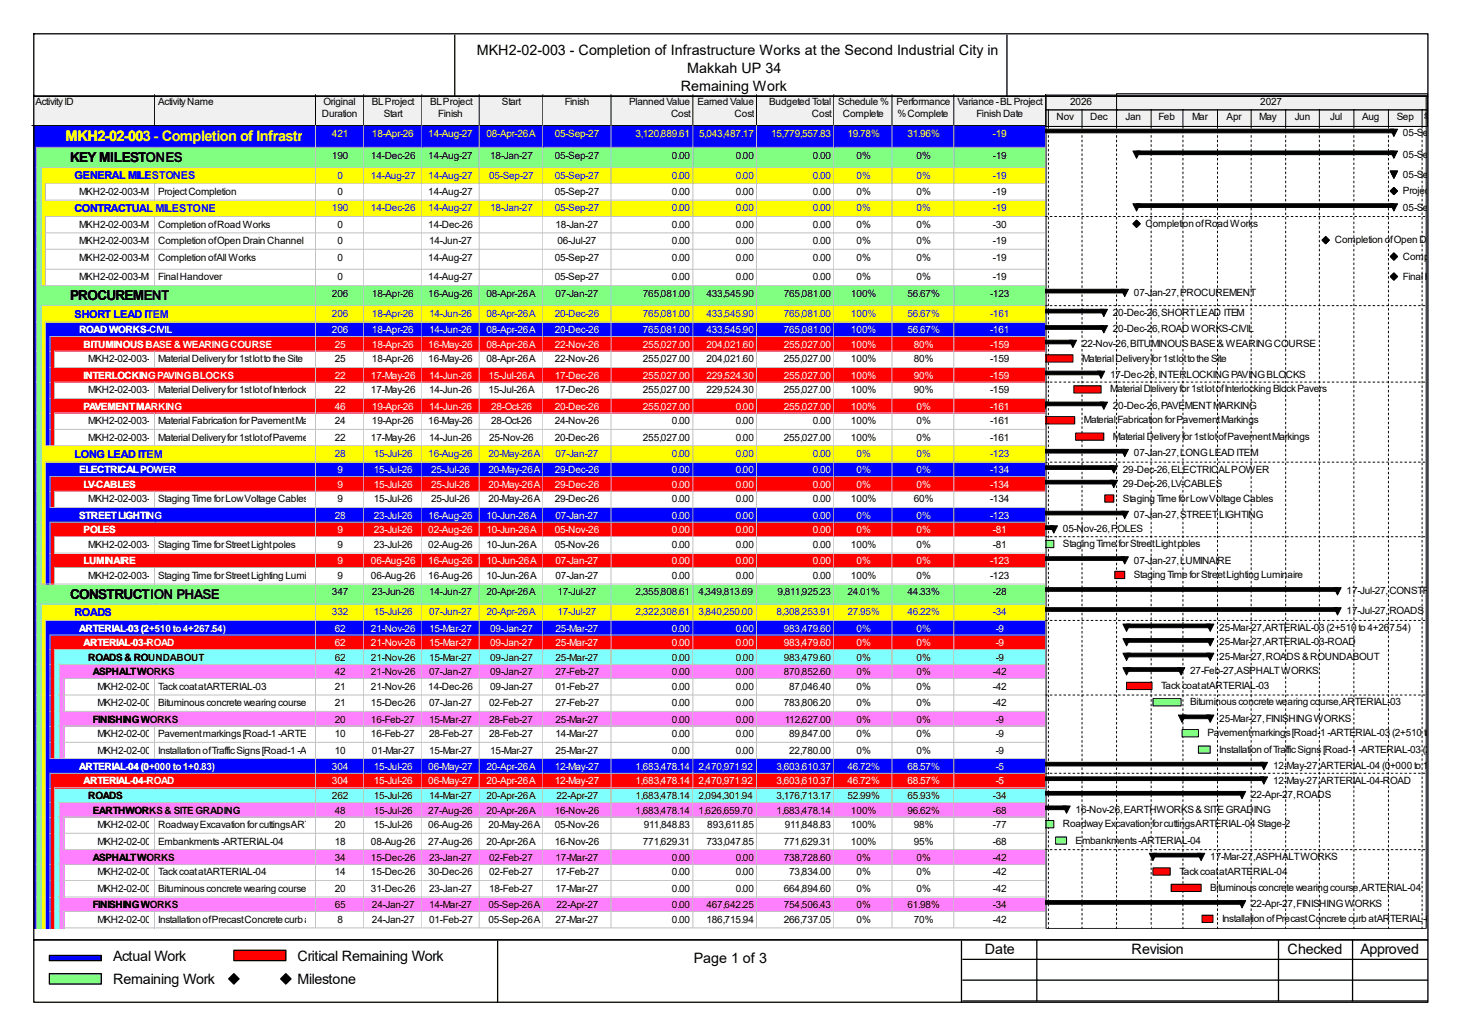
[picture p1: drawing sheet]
<svg xmlns="http://www.w3.org/2000/svg" width="297mm" height="210mm" viewBox="0 0 297 210" stroke-linecap="round" stroke-linejoin="round" font-family="sans-serif">
<defs><g id="words">
<text font-size="3" fill="#ff0" x="13.3" y="28.6">MKH2-02-003 - Completion of Infrastructure Works at the Second Industrial City in Makkah UP 34</text>
<g font-size="2.9">
<text x="96.8" y="11.1">MKH2-02-003 - Completion of Infrastructure Works at the Second Industrial City in</text>
<text x="139.5" y="14.8">Makkah UP 34</text>
<text x="138.2" y="18.5">Remaining Work</text>
<text x="22.9" y="194.9">Actual Work</text>
<text x="60.4" y="194.9">Critical Remaining Work</text>
<text x="140.8" y="195.5">Page 1 of 3</text>
<text x="199.9" y="193.6">Date</text>
<text x="229.7" y="193.6">Revision</text>
<text x="261.4" y="193.6">Checked</text>
<text x="276.2" y="193.6">Approved</text>
<text x="22.9" y="199.7">Remaining Work</text>
<text x="60.4" y="199.7">Milestone</text>
</g>
<g font-size="2.8">
<text x="14.2" y="32.9">KEY MILESTONES</text>
<text x="14.2" y="60.9">PROCUREMENT</text>
<text x="14.2" y="121.5">CONSTRUCTION PHASE</text>
</g>
<g font-size="2.2" fill="#00f">
<text x="15.2" y="36.4">GENERAL MILESTONES</text>
<text x="15.2" y="43.1">CONTRACTUAL MILESTONE</text>
<text x="15.2" y="64.5">SHORT LEAD ITEM</text>
<text x="15.2" y="92.9">LONG LEAD ITEM</text>
<text x="15.2" y="125">ROADS</text>
</g>
<g font-size="2">
<text x="7.2" y="21.3">Activity ID</text>
<text x="32.1" y="21.3">Activity Name</text>
<text x="65.4" y="23.7">Duration</text>
<text x="65.7" y="21.3">Original</text>
<text x="75.5" y="21.3">BL Project</text>
<text x="77.9" y="23.7">Start</text>
<text x="87.3" y="21.3">BL Project</text>
<text x="89" y="23.7">Finish</text>
<text x="101.9" y="21.3">Start</text>
<text x="114.6" y="21.3">Finish</text>
<text x="127.7" y="21.3">Planned Value</text>
<text x="136.2" y="23.7">Cost</text>
<text x="141.6" y="21.3">Earned Value</text>
<text x="149.1" y="23.7">Cost</text>
<text x="156.2" y="21.3">Budgeted Total</text>
<text x="164.8" y="23.7">Cost</text>
<text x="170.2" y="21.3">Schedule %</text>
<text x="171.1" y="23.7">Complete</text>
<text x="182" y="21.3">Performance</text>
<text x="182.2" y="23.7">% Complete</text>
<text x="194.4" y="21.3">Variance - BL Project</text>
<text x="198.2" y="23.7">Finish Date</text>
<text x="217.3" y="21.3">2026</text>
<text x="255.9" y="21.3">2027</text>
<text x="214.5" y="24.4">Nov</text>
<text x="221.3" y="24.4">Dec</text>
<text x="228.5" y="24.4">Jan</text>
<text x="235.2" y="24.4">Feb</text>
<text x="242" y="24.4">Mar</text>
<text x="249" y="24.4">Apr</text>
<text x="255.7" y="24.4">May</text>
<text x="262.8" y="24.4">Jun</text>
<text x="270" y="24.4">Jul</text>
<text x="276.5" y="24.4">Aug</text>
<text x="283.5" y="24.4">SepOct</text>
<text x="284.8" y="27.6">05-Sep-27, MKH</text>
<text x="67.4" y="32.2">190</text>
<text x="75.3" y="32.2">14-Dec-26</text>
<text x="87" y="32.2">14-Aug-27</text>
<text x="99.5" y="32.2">18-Jan-27</text>
<text x="112.6" y="32.2">05-Sep-27</text>
<text x="136.4" y="32.2">0.00</text>
<text x="149.4" y="32.2">0.00</text>
<text x="165" y="32.2">0.00</text>
<text x="173.9" y="32.2">0%</text>
<text x="186.1" y="32.2">0%</text>
<text x="201.6" y="32.2">-19</text>
<text x="284.8" y="32">05-Sep-27, KEY</text>
<text x="16" y="39.6">MKH2-02-003-MS-1100</text>
<text x="32.1" y="39.6">Project Completion</text>
<text x="68.5" y="39.6">0</text>
<text x="87" y="39.6">14-Aug-27</text>
<text x="112.6" y="39.6">05-Sep-27</text>
<text x="136.4" y="39.6">0.00</text>
<text x="149.4" y="39.6">0.00</text>
<text x="165" y="39.6">0.00</text>
<text x="173.9" y="39.6">0%</text>
<text x="186.1" y="39.6">0%</text>
<text x="201.6" y="39.6">-19</text>
<text x="284.8" y="36.1">05-Sep-27, GEN</text>
<text x="284.8" y="39.4">Project Complet</text>
<text x="16" y="46.2">MKH2-02-003-MS-1040</text>
<text x="32.1" y="46.2">Completion of Road Works</text>
<text x="68.5" y="46.2">0</text>
<text x="87" y="46.2">14-Dec-26</text>
<text x="112.8" y="46.2">18-Jan-27</text>
<text x="136.4" y="46.2">0.00</text>
<text x="149.4" y="46.2">0.00</text>
<text x="165" y="46.2">0.00</text>
<text x="173.9" y="46.2">0%</text>
<text x="186.1" y="46.2">0%</text>
<text x="201.6" y="46.2">-30</text>
<text x="232.6" y="46">Completion of Road Works</text>
<text x="284.8" y="42.7">05-Sep-27, CON</text>
<text x="16" y="49.5">MKH2-02-003-MS-1050</text>
<text x="16" y="52.9">MKH2-02-003-MS-1060</text>
<text x="32.1" y="49.5">Completion of Open Drain Channel</text>
<text x="32.1" y="52.9">Completion of All Works</text>
<text x="68.5" y="49.5">0</text>
<text x="68.5" y="52.9">0</text>
<text x="87" y="52.9">14-Aug-27</text>
<text x="87.1" y="49.5">14-Jun-27</text>
<text x="112.6" y="52.9">05-Sep-27</text>
<text x="113.2" y="49.5">06-Jul-27</text>
<text x="136.4" y="49.5">0.00</text>
<text x="136.4" y="52.9">0.00</text>
<text x="149.4" y="49.5">0.00</text>
<text x="149.4" y="52.9">0.00</text>
<text x="165" y="49.5">0.00</text>
<text x="165" y="52.9">0.00</text>
<text x="173.9" y="49.5">0%</text>
<text x="173.9" y="52.9">0%</text>
<text x="186.1" y="49.5">0%</text>
<text x="186.1" y="52.9">0%</text>
<text x="201.6" y="49.5">-19</text>
<text x="201.6" y="52.9">-19</text>
<text x="271" y="49.4">Completion of Open Drain Chann</text>
<text x="284.8" y="52.7">Completion of Al</text>
<text x="16" y="56.9">MKH2-02-003-MS-1070</text>
<text x="32.1" y="56.9">Final Handover</text>
<text x="68.5" y="56.9">0</text>
<text x="87" y="56.9">14-Aug-27</text>
<text x="112.6" y="56.9">05-Sep-27</text>
<text x="136.4" y="56.9">0.00</text>
<text x="149.4" y="56.9">0.00</text>
<text x="165" y="56.9">0.00</text>
<text x="173.9" y="56.9">0%</text>
<text x="186.1" y="56.9">0%</text>
<text x="201.6" y="56.9">-19</text>
<text x="284.8" y="56.7">Final Handover</text>
<text x="67.4" y="60.2">206</text>
<text x="75.5" y="60.2">18-Apr-26</text>
<text x="87" y="60.2">16-Aug-26</text>
<text x="98.8" y="60.2">08-Apr-26 A</text>
<text x="112.8" y="60.2">07-Jan-27</text>
<text x="130.5" y="60.2">765,081.00</text>
<text x="143.4" y="60.2">433,545.90</text>
<text x="159.1" y="60.2">765,081.00</text>
<text x="172.8" y="60.2">100%</text>
<text x="184.2" y="60.2">56.67%</text>
<text x="201" y="60.2">-123</text>
<text x="225.9" y="64.1">20-Dec-26, SHORT LEAD ITEM</text>
<text x="230.2" y="60.1">07-Jan-27, PROCUREMENT</text>
<text x="219.7" y="70.4">22-Nov-26, BITUMINOUS BASE &amp; WEARING COURSE</text>
<text x="225.9" y="67.4">20-Dec-26, ROAD WORKS-CIVIL</text>
<text x="17.9" y="73.5">MKH2-02-003-PR-1130</text>
<text x="32.1" y="73.5">Material Delivery for 1st lot to the Site</text>
<text x="67.9" y="73.5">25</text>
<text x="75.5" y="73.5">18-Apr-26</text>
<text x="87" y="73.5">16-May-26</text>
<text x="98.8" y="73.5">08-Apr-26 A</text>
<text x="112.6" y="73.5">22-Nov-26</text>
<text x="130.5" y="73.5">255,027.00</text>
<text x="143.4" y="73.5">204,021.60</text>
<text x="159.1" y="73.5">255,027.00</text>
<text x="172.8" y="73.5">100%</text>
<text x="185.5" y="73.5">80%</text>
<text x="201" y="73.5">-159</text>
<text x="219.7" y="73.4">Material Delivery for 1st lot to the Site</text>
<text x="225.4" y="76.7">17-Dec-26, INTERLOCKING PAVING BLOCKS</text>
<text x="17.9" y="79.8">MKH2-02-003-PR-1190</text>
<text x="32.1" y="79.8">Material Delivery for 1st lot of Interlocking Block Pavers17-May-26</text>
<text x="67.9" y="79.8">22</text>
<text x="87.1" y="79.8">14-Jun-26</text>
<text x="99.1" y="79.8">15-Jul-26 A</text>
<text x="112.6" y="79.8">17-Dec-26</text>
<text x="130.5" y="79.8">255,027.00</text>
<text x="143.4" y="79.8">229,524.30</text>
<text x="159.1" y="79.8">255,027.00</text>
<text x="172.8" y="79.8">100%</text>
<text x="185.5" y="79.8">90%</text>
<text x="201" y="79.8">-159</text>
<text x="225.4" y="79.6">Material Delivery for 1st lot of Interlocking Block Pavers</text>
<text x="225.9" y="82.9">20-Dec-26, PAVEMENT MARKING</text>
<text x="17.9" y="86.1">MKH2-02-003-PR-1210</text>
<text x="17.9" y="89.4">MKH2-02-003-PR-1220</text>
<text x="32.1" y="86.1">Material Fabrication for Pavement Markings24</text>
<text x="32.1" y="89.4">Material Delivery for 1st lot of Pavement Markings</text>
<text x="67.9" y="89.4">22</text>
<text x="75.3" y="89.4">17-May-26</text>
<text x="75.5" y="86.1">19-Apr-26</text>
<text x="87" y="86.1">16-May-26</text>
<text x="87.1" y="89.4">14-Jun-26</text>
<text x="99.3" y="89.4">25-Nov-26</text>
<text x="99.7" y="86.1">28-Oct-26</text>
<text x="112.6" y="86.1">24-Nov-26</text>
<text x="112.6" y="89.4">20-Dec-26</text>
<text x="130.5" y="89.4">255,027.00</text>
<text x="136.4" y="86.1">0.00</text>
<text x="149.4" y="86.1">0.00</text>
<text x="149.4" y="89.4">0.00</text>
<text x="159.1" y="89.4">255,027.00</text>
<text x="165" y="86.1">0.00</text>
<text x="172.8" y="86.1">100%</text>
<text x="172.8" y="89.4">100%</text>
<text x="186.1" y="86.1">0%</text>
<text x="186.1" y="89.4">0%</text>
<text x="201" y="86.1">-161</text>
<text x="201" y="89.4">-161</text>
<text x="220" y="85.9">Material Fabrication for Pavement Markings</text>
<text x="225.9" y="89.2">Material Delivery for 1st lot of Pavement Markings</text>
<text x="228" y="95.9">29-Dec-26, ELECTRICAL POWER</text>
<text x="230.2" y="92.5">07-Jan-27, LONG LEAD ITEM</text>
<text x="17.9" y="101.9">MKH2-02-003-PR-1390</text>
<text x="32.1" y="101.9">Staging Time for Low Voltage Cables</text>
<text x="68.5" y="101.9">9</text>
<text x="75.9" y="101.9">15-Jul-26</text>
<text x="87.5" y="101.9">25-Jul-26</text>
<text x="99.1" y="101.9">20-May-26 A</text>
<text x="112.6" y="101.9">29-Dec-26</text>
<text x="136.4" y="101.9">0.00</text>
<text x="149.4" y="101.9">0.00</text>
<text x="165" y="101.9">0.00</text>
<text x="172.8" y="101.9">100%</text>
<text x="185.5" y="101.9">60%</text>
<text x="201" y="101.9">-134</text>
<text x="228" y="98.8">29-Dec-26, LV-CABLES</text>
<text x="228" y="101.8">Staging Time for Low Voltage Cables</text>
<text x="230.2" y="105.1">07-Jan-27, STREET LIGHTING</text>
<text x="17.9" y="111.2">MKH2-02-003-PR-1530</text>
<text x="32.1" y="111.2">Staging Time for Street Light poles</text>
<text x="68.5" y="111.2">9</text>
<text x="75.9" y="111.2">23-Jul-26</text>
<text x="87" y="111.2">02-Aug-26</text>
<text x="98.8" y="111.2">10-Jun-26 A</text>
<text x="112.6" y="111.2">05-Nov-26</text>
<text x="136.4" y="111.2">0.00</text>
<text x="149.4" y="111.2">0.00</text>
<text x="165" y="111.2">0.00</text>
<text x="172.8" y="111.2">100%</text>
<text x="186.1" y="111.2">0%</text>
<text x="201.6" y="111.2">-81</text>
<text x="215.8" y="108">05-Nov-26, POLES</text>
<text x="215.8" y="111">Staging Time for Street Light poles</text>
<text x="17.9" y="117.5">MKH2-02-003-PR-1670</text>
<text x="32.1" y="117.5">Staging Time for Street Lighting Luminaire</text>
<text x="68.5" y="117.5">9</text>
<text x="75.3" y="117.5">06-Aug-26</text>
<text x="87" y="117.5">16-Aug-26</text>
<text x="98.8" y="117.5">10-Jun-26 A</text>
<text x="112.8" y="117.5">07-Jan-27</text>
<text x="136.4" y="117.5">0.00</text>
<text x="149.4" y="117.5">0.00</text>
<text x="165" y="117.5">0.00</text>
<text x="172.8" y="117.5">100%</text>
<text x="186.1" y="117.5">0%</text>
<text x="201" y="117.5">-123</text>
<text x="230.2" y="114.3">07-Jan-27, LUMINAIRE</text>
<text x="230.2" y="117.3">Staging Time for Street Lighting Luminaire</text>
<text x="67.4" y="120.8">347</text>
<text x="75.5" y="120.8">23-Jun-26</text>
<text x="87.1" y="120.8">14-Jun-27</text>
<text x="98.8" y="120.8">20-Apr-26 A</text>
<text x="113.2" y="120.8">17-Jul-27</text>
<text x="129" y="120.8">2,355,808.61</text>
<text x="141.8" y="120.8">4,349,813.69</text>
<text x="157.8" y="120.8">9,811,925.23</text>
<text x="172" y="120.8">24.01%</text>
<text x="184.2" y="120.8">44.33%</text>
<text x="201.6" y="120.8">-28</text>
<text x="273.4" y="120.6">17-Jul-27, CONSTRUCTION</text>
<text x="273.4" y="124.7">17-Jul-27, ROADS</text>
<text x="247.5" y="128">25-Mar-27, ARTERIAL-03 (2+510 to 4+267.54)</text>
<text x="247.5" y="130.9">25-Mar-27, ARTERIAL-03-ROAD</text>
<text x="17.9" y="134.1">ROADS &amp; ROUNDABOUT</text>
<text x="18.8" y="137">ASPHALT WORKS</text>
<text x="67.9" y="134.1">62</text>
<text x="67.9" y="137">42</text>
<text x="75.3" y="134.1">21-Nov-26</text>
<text x="75.3" y="137">21-Nov-26</text>
<text x="87.1" y="134.1">15-Mar-27</text>
<text x="87.1" y="137">07-Jan-27</text>
<text x="99.5" y="134.1">09-Jan-27</text>
<text x="99.5" y="137">09-Jan-27</text>
<text x="112.8" y="134.1">25-Mar-27</text>
<text x="112.8" y="137">27-Feb-27</text>
<text x="136.4" y="134.1">0.00</text>
<text x="136.4" y="137">0.00</text>
<text x="149.4" y="134.1">0.00</text>
<text x="149.4" y="137">0.00</text>
<text x="159.1" y="134.1">983,479.60</text>
<text x="159.1" y="137">870,852.60</text>
<text x="173.9" y="134.1">0%</text>
<text x="173.9" y="137">0%</text>
<text x="186.1" y="134.1">0%</text>
<text x="186.1" y="137">0%</text>
<text x="201.6" y="137">-42</text>
<text x="202.1" y="134.1">-9</text>
<text x="241.6" y="136.9">27-Feb-27, ASPHALT WORKS</text>
<text x="247.5" y="133.9">25-Mar-27, ROADS &amp; ROUNDABOUT</text>
<text x="19.8" y="140">MKH2-02-003-CN-1400</text>
<text x="19.8" y="143.3">MKH2-02-003-CN-1450</text>
<text x="32.1" y="140">Tack coat at ARTERIAL-03</text>
<text x="32.1" y="143.3">Bituminous concrete wearing course, ARTERIAL-03</text>
<text x="67.9" y="140">21</text>
<text x="67.9" y="143.3">21</text>
<text x="75.3" y="140">21-Nov-26</text>
<text x="75.3" y="143.3">15-Dec-26</text>
<text x="87" y="140">14-Dec-26</text>
<text x="87.1" y="143.3">07-Jan-27</text>
<text x="99.3" y="143.3">02-Feb-27</text>
<text x="99.5" y="140">09-Jan-27</text>
<text x="112.8" y="140">01-Feb-27</text>
<text x="112.8" y="143.3">27-Feb-27</text>
<text x="136.4" y="140">0.00</text>
<text x="136.4" y="143.3">0.00</text>
<text x="149.4" y="140">0.00</text>
<text x="149.4" y="143.3">0.00</text>
<text x="159.1" y="143.3">783,806.20</text>
<text x="160.2" y="140">87,046.40</text>
<text x="173.9" y="140">0%</text>
<text x="173.9" y="143.3">0%</text>
<text x="186.1" y="140">0%</text>
<text x="186.1" y="143.3">0%</text>
<text x="201.6" y="140">-42</text>
<text x="201.6" y="143.3">-42</text>
<text x="235.7" y="139.8">Tack coat at ARTERIAL-03</text>
<text x="241.6" y="143.1">Bituminous concrete wearing course, ARTERIAL-03</text>
<text x="18.8" y="146.6">FINISHING WORKS</text>
<text x="19.8" y="149.6">MKH2-02-003-CN-1580</text>
<text x="32.1" y="149.6">Pavement markings [Road-1 -ARTERIAL-03 (2+510 to 4+267.54) ]28-Feb-27</text>
<text x="67.9" y="146.6">20</text>
<text x="67.9" y="149.6">10</text>
<text x="75.3" y="146.6">16-Feb-27</text>
<text x="75.3" y="149.6">16-Feb-27</text>
<text x="87.1" y="146.6">15-Mar-27</text>
<text x="99.3" y="146.6">28-Feb-27</text>
<text x="99.3" y="149.6">28-Feb-27</text>
<text x="112.8" y="146.6">25-Mar-27</text>
<text x="112.8" y="149.6">14-Mar-27</text>
<text x="136.4" y="146.6">0.00</text>
<text x="136.4" y="149.6">0.00</text>
<text x="149.4" y="146.6">0.00</text>
<text x="149.4" y="149.6">0.00</text>
<text x="159.3" y="146.6">112,627.00</text>
<text x="160.2" y="149.6">89,847.00</text>
<text x="173.9" y="146.6">0%</text>
<text x="173.9" y="149.6">0%</text>
<text x="186.1" y="146.6">0%</text>
<text x="186.1" y="149.6">0%</text>
<text x="202.1" y="146.6">-9</text>
<text x="202.1" y="149.6">-9</text>
<text x="245.2" y="149.4">Pavement markings [Road-1 -ARTERIAL-03 (2+510 to 4+267.54</text>
<text x="247.5" y="146.4">25-Mar-27, FINISHING WORKS</text>
<text x="19.8" y="152.9">MKH2-02-003-CN-1630</text>
<text x="32.1" y="152.9">Installation of Traffic Signs [Road-1 -ARTERIAL-03 (2+510 to 4+267.54) ]</text>
<text x="67.9" y="152.9">10</text>
<text x="75.5" y="152.9">01-Mar-27</text>
<text x="87.1" y="152.9">15-Mar-27</text>
<text x="99.5" y="152.9">15-Mar-27</text>
<text x="112.8" y="152.9">25-Mar-27</text>
<text x="136.4" y="152.9">0.00</text>
<text x="149.4" y="152.9">0.00</text>
<text x="160.2" y="152.9">22,780.00</text>
<text x="173.9" y="152.9">0%</text>
<text x="186.1" y="152.9">0%</text>
<text x="202.1" y="152.9">-9</text>
<text x="247.5" y="152.7">Installation of Traffic Signs [Road-1 -ARTERIAL-03 (2+510 to 4</text>
<text x="254" y="162">22-Apr-27, ROADS</text>
<text x="258.4" y="156">12-May-27, ARTERIAL-04 (0+000 to 1+0.83)</text>
<text x="258.4" y="159">12-May-27, ARTERIAL-04-ROAD</text>
<text x="17.9" y="162.1">ROADS</text>
<text x="18.8" y="165.1">EARTHWORKS &amp; SITE GRADING</text>
<text x="67.4" y="162.1">262</text>
<text x="67.9" y="165.1">48</text>
<text x="75.9" y="162.1">15-Jul-26</text>
<text x="75.9" y="165.1">15-Jul-26</text>
<text x="87" y="165.1">27-Aug-26</text>
<text x="87.1" y="162.1">14-Mar-27</text>
<text x="98.8" y="162.1">20-Apr-26 A</text>
<text x="98.8" y="165.1">20-Apr-26 A</text>
<text x="112.6" y="165.1">16-Nov-26</text>
<text x="113" y="162.1">22-Apr-27</text>
<text x="129" y="162.1">1,683,478.14</text>
<text x="129" y="165.1">1,683,478.14</text>
<text x="141.8" y="162.1">2,094,301.94</text>
<text x="141.8" y="165.1">1,626,659.70</text>
<text x="157.6" y="162.1">3,176,713.17</text>
<text x="157.6" y="165.1">1,683,478.14</text>
<text x="172" y="162.1">52.99%</text>
<text x="172.8" y="165.1">100%</text>
<text x="184.2" y="162.1">65.93%</text>
<text x="184.2" y="165.1">96.62%</text>
<text x="201.6" y="162.1">-34</text>
<text x="201.6" y="165.1">-68</text>
<text x="215.8" y="167.9">Roadway Excavation for cuttings ARTERIAL-04 Stage-2</text>
<text x="218.4" y="164.9">16-Nov-26, EARTHWORKS &amp; SITE GRADING</text>
<text x="19.8" y="168">MKH2-02-003-CN-1100</text>
<text x="19.8" y="171.4">MKH2-02-003-CN-1160</text>
<text x="32.1" y="168">Roadway Excavation for cuttings ARTERIAL-04 Stage-2</text>
<text x="32.1" y="171.4">Embankments -ARTERIAL-04</text>
<text x="67.9" y="168">20</text>
<text x="67.9" y="171.4">18</text>
<text x="75.3" y="171.4">08-Aug-26</text>
<text x="75.9" y="168">15-Jul-26</text>
<text x="87" y="168">06-Aug-26</text>
<text x="87" y="171.4">27-Aug-26</text>
<text x="98.8" y="171.4">20-Apr-26 A</text>
<text x="99.1" y="168">20-May-26 A</text>
<text x="112.6" y="168">05-Nov-26</text>
<text x="112.6" y="171.4">16-Nov-26</text>
<text x="130.5" y="171.4">771,629.31</text>
<text x="130.7" y="168">911,848.83</text>
<text x="143.4" y="171.4">733,047.85</text>
<text x="143.6" y="168">893,611.85</text>
<text x="159.1" y="171.4">771,629.31</text>
<text x="159.3" y="168">911,848.83</text>
<text x="172.8" y="168">100%</text>
<text x="172.8" y="171.4">100%</text>
<text x="185.5" y="168">98%</text>
<text x="185.5" y="171.4">95%</text>
<text x="201.6" y="168">-77</text>
<text x="201.6" y="171.4">-68</text>
<text x="218.4" y="171.2">Embankments -ARTERIAL-04</text>
<text x="18.8" y="174.7">ASPHALT WORKS</text>
<text x="19.8" y="177.6">MKH2-02-003-CN-1410</text>
<text x="32.1" y="177.6">Tack coat at ARTERIAL-04</text>
<text x="67.9" y="174.7">34</text>
<text x="67.9" y="177.6">14</text>
<text x="75.3" y="174.7">15-Dec-26</text>
<text x="75.3" y="177.6">15-Dec-26</text>
<text x="87" y="177.6">30-Dec-26</text>
<text x="87.1" y="174.7">23-Jan-27</text>
<text x="99.3" y="174.7">02-Feb-27</text>
<text x="99.3" y="177.6">02-Feb-27</text>
<text x="112.8" y="174.7">17-Mar-27</text>
<text x="112.8" y="177.6">17-Feb-27</text>
<text x="136.4" y="174.7">0.00</text>
<text x="136.4" y="177.6">0.00</text>
<text x="149.4" y="174.7">0.00</text>
<text x="149.4" y="177.6">0.00</text>
<text x="159.1" y="174.7">738,728.60</text>
<text x="160.2" y="177.6">73,834.00</text>
<text x="173.9" y="174.7">0%</text>
<text x="173.9" y="177.6">0%</text>
<text x="186.1" y="174.7">0%</text>
<text x="186.1" y="177.6">0%</text>
<text x="201.6" y="174.7">-42</text>
<text x="201.6" y="177.6">-42</text>
<text x="239.4" y="177.5">Tack coat at ARTERIAL-04</text>
<text x="245.7" y="174.5">17-Mar-27, ASPHALT WORKS</text>
<text x="18.8" y="184.3">FINISHING WORKS</text>
<text x="19.8" y="181">MKH2-02-003-CN-1460</text>
<text x="32.1" y="181">Bituminous concrete wearing course, ARTERIAL-04</text>
<text x="67.9" y="181">20</text>
<text x="67.9" y="184.3">65</text>
<text x="75.3" y="181">31-Dec-26</text>
<text x="75.5" y="184.3">24-Jan-27</text>
<text x="87.1" y="181">23-Jan-27</text>
<text x="87.1" y="184.3">14-Mar-27</text>
<text x="99.1" y="184.3">05-Sep-26 A</text>
<text x="99.3" y="181">18-Feb-27</text>
<text x="112.8" y="181">17-Mar-27</text>
<text x="113" y="184.3">22-Apr-27</text>
<text x="136.4" y="181">0.00</text>
<text x="136.4" y="184.3">0.00</text>
<text x="143.4" y="184.3">467,642.25</text>
<text x="149.4" y="181">0.00</text>
<text x="159.1" y="181">664,894.60</text>
<text x="159.1" y="184.3">754,506.43</text>
<text x="173.9" y="181">0%</text>
<text x="173.9" y="184.3">0%</text>
<text x="184.2" y="184.3">61.98%</text>
<text x="186.1" y="181">0%</text>
<text x="201.6" y="181">-42</text>
<text x="201.6" y="184.3">-34</text>
<text x="245.7" y="180.8">Bituminous concrete wearing course, ARTERIAL-04</text>
<text x="254" y="184.1">22-Apr-27, FINISHING WORKS</text>
<text x="19.8" y="187.2">MKH2-02-003-CN-1510</text>
<text x="32.1" y="187.2">Installation of Precast Concrete curb at ARTERIAL-0424-Jan-27</text>
<text x="68.5" y="187.2">8</text>
<text x="87.1" y="187.2">01-Feb-27</text>
<text x="99.1" y="187.2">05-Sep-26 A</text>
<text x="112.8" y="187.2">27-Mar-27</text>
<text x="136.4" y="187.2">0.00</text>
<text x="143.4" y="187.2">186,715.94</text>
<text x="159.1" y="187.2">266,737.05</text>
<text x="173.9" y="187.2">0%</text>
<text x="185.5" y="187.2">70%</text>
<text x="201.6" y="187.2">-42</text>
<text x="248.1" y="187.1">Installation of Precast Concrete curb at ARTERIAL-04</text>
</g>
<g font-size="2" fill="#ff0">
<text x="67.4" y="27.7">421</text>
<text x="75.5" y="27.7">18-Apr-26</text>
<text x="87" y="27.7">14-Aug-27</text>
<text x="98.8" y="27.7">08-Apr-26 A</text>
<text x="112.6" y="27.7">05-Sep-27</text>
<text x="129" y="27.7">3,120,889.61</text>
<text x="141.9" y="27.7">5,043,487.17</text>
<text x="156.5" y="27.7">15,779,557.83</text>
<text x="172" y="27.7">19.78%</text>
<text x="184.2" y="27.7">31.96%</text>
<text x="201.6" y="27.7">-19</text>
</g>
<g font-size="2" fill="#00f">
<text x="68.5" y="36.2">0</text>
<text x="75.3" y="36.2">14-Aug-27</text>
<text x="87" y="36.2">14-Aug-27</text>
<text x="99.3" y="36.2">05-Sep-27</text>
<text x="112.6" y="36.2">05-Sep-27</text>
<text x="136.4" y="36.2">0.00</text>
<text x="149.4" y="36.2">0.00</text>
<text x="165" y="36.2">0.00</text>
<text x="173.9" y="36.2">0%</text>
<text x="186.1" y="36.2">0%</text>
<text x="201.6" y="36.2">-19</text>
<text x="67.4" y="42.9">190</text>
<text x="75.3" y="42.9">14-Dec-26</text>
<text x="87" y="42.9">14-Aug-27</text>
<text x="99.5" y="42.9">18-Jan-27</text>
<text x="112.6" y="42.9">05-Sep-27</text>
<text x="136.4" y="42.9">0.00</text>
<text x="149.4" y="42.9">0.00</text>
<text x="165" y="42.9">0.00</text>
<text x="173.9" y="42.9">0%</text>
<text x="186.1" y="42.9">0%</text>
<text x="201.6" y="42.9">-19</text>
<text x="67.4" y="64.3">206</text>
<text x="75.5" y="64.3">18-Apr-26</text>
<text x="87.1" y="64.3">14-Jun-26</text>
<text x="98.8" y="64.3">08-Apr-26 A</text>
<text x="112.6" y="64.3">20-Dec-26</text>
<text x="130.5" y="64.3">765,081.00</text>
<text x="143.4" y="64.3">433,545.90</text>
<text x="159.1" y="64.3">765,081.00</text>
<text x="172.8" y="64.3">100%</text>
<text x="184.2" y="64.3">56.67%</text>
<text x="201" y="64.3">-161</text>
<text x="67.9" y="92.7">28</text>
<text x="75.9" y="92.7">15-Jul-26</text>
<text x="87" y="92.7">16-Aug-26</text>
<text x="99.1" y="92.7">20-May-26 A</text>
<text x="112.8" y="92.7">07-Jan-27</text>
<text x="136.4" y="92.7">0.00</text>
<text x="149.4" y="92.7">0.00</text>
<text x="165" y="92.7">0.00</text>
<text x="173.9" y="92.7">0%</text>
<text x="186.1" y="92.7">0%</text>
<text x="201" y="92.7">-123</text>
<text x="67.4" y="124.8">332</text>
<text x="75.9" y="124.8">15-Jul-26</text>
<text x="87.1" y="124.8">07-Jun-27</text>
<text x="98.8" y="124.8">20-Apr-26 A</text>
<text x="113.2" y="124.8">17-Jul-27</text>
<text x="129" y="124.8">2,322,308.61</text>
<text x="141.8" y="124.8">3,840,250.00</text>
<text x="157.6" y="124.8">8,308,253.91</text>
<text x="172" y="124.8">27.95%</text>
<text x="184.2" y="124.8">46.22%</text>
<text x="201.6" y="124.8">-34</text>
</g>
<g font-size="2" fill="#fff">
<text x="16" y="67.6">ROAD WORKS-CIVIL</text>
<text x="17" y="70.6">BITUMINOUS BASE &amp; WEARING COURSE</text>
<text x="67.4" y="67.6">206</text>
<text x="67.9" y="70.6">25</text>
<text x="75.5" y="67.6">18-Apr-26</text>
<text x="75.5" y="70.6">18-Apr-26</text>
<text x="87" y="70.6">16-May-26</text>
<text x="87.1" y="67.6">14-Jun-26</text>
<text x="98.8" y="67.6">08-Apr-26 A</text>
<text x="98.8" y="70.6">08-Apr-26 A</text>
<text x="112.6" y="67.6">20-Dec-26</text>
<text x="112.6" y="70.6">22-Nov-26</text>
<text x="130.5" y="67.6">765,081.00</text>
<text x="130.5" y="70.6">255,027.00</text>
<text x="143.4" y="67.6">433,545.90</text>
<text x="143.4" y="70.6">204,021.60</text>
<text x="159.1" y="67.6">765,081.00</text>
<text x="159.1" y="70.6">255,027.00</text>
<text x="172.8" y="67.6">100%</text>
<text x="172.8" y="70.6">100%</text>
<text x="184.2" y="67.6">56.67%</text>
<text x="185.5" y="70.6">80%</text>
<text x="201" y="67.6">-161</text>
<text x="201" y="70.6">-159</text>
<text x="17" y="76.8">INTERLOCKING PAVING BLOCKS</text>
<text x="67.9" y="76.8">22</text>
<text x="75.3" y="76.8">17-May-26</text>
<text x="87.1" y="76.8">14-Jun-26</text>
<text x="99.1" y="76.8">15-Jul-26 A</text>
<text x="112.6" y="76.8">17-Dec-26</text>
<text x="130.5" y="76.8">255,027.00</text>
<text x="143.4" y="76.8">229,524.30</text>
<text x="159.1" y="76.8">255,027.00</text>
<text x="172.8" y="76.8">100%</text>
<text x="185.5" y="76.8">90%</text>
<text x="201" y="76.8">-159</text>
<text x="17" y="83.1">PAVEMENT MARKING</text>
<text x="67.9" y="83.1">46</text>
<text x="75.5" y="83.1">19-Apr-26</text>
<text x="87.1" y="83.1">14-Jun-26</text>
<text x="99.7" y="83.1">28-Oct-26</text>
<text x="112.6" y="83.1">20-Dec-26</text>
<text x="130.5" y="83.1">255,027.00</text>
<text x="149.4" y="83.1">0.00</text>
<text x="159.1" y="83.1">255,027.00</text>
<text x="172.8" y="83.1">100%</text>
<text x="186.1" y="83.1">0%</text>
<text x="201" y="83.1">-161</text>
<text x="16" y="96.1">ELECTRICAL POWER</text>
<text x="17" y="99">LV-CABLES</text>
<text x="68.5" y="96.1">9</text>
<text x="68.5" y="99">9</text>
<text x="75.9" y="96.1">15-Jul-26</text>
<text x="75.9" y="99">15-Jul-26</text>
<text x="87.5" y="96.1">25-Jul-26</text>
<text x="87.5" y="99">25-Jul-26</text>
<text x="99.1" y="96.1">20-May-26 A</text>
<text x="99.1" y="99">20-May-26 A</text>
<text x="112.6" y="96.1">29-Dec-26</text>
<text x="112.6" y="99">29-Dec-26</text>
<text x="136.4" y="96.1">0.00</text>
<text x="136.4" y="99">0.00</text>
<text x="149.4" y="96.1">0.00</text>
<text x="149.4" y="99">0.00</text>
<text x="165" y="96.1">0.00</text>
<text x="165" y="99">0.00</text>
<text x="173.9" y="96.1">0%</text>
<text x="173.9" y="99">0%</text>
<text x="186.1" y="96.1">0%</text>
<text x="186.1" y="99">0%</text>
<text x="201" y="96.1">-134</text>
<text x="201" y="99">-134</text>
<text x="16" y="105.3">STREET LIGHTING</text>
<text x="67.9" y="105.3">28</text>
<text x="75.9" y="105.3">23-Jul-26</text>
<text x="87" y="105.3">16-Aug-26</text>
<text x="98.8" y="105.3">10-Jun-26 A</text>
<text x="112.8" y="105.3">07-Jan-27</text>
<text x="136.4" y="105.3">0.00</text>
<text x="149.4" y="105.3">0.00</text>
<text x="165" y="105.3">0.00</text>
<text x="173.9" y="105.3">0%</text>
<text x="186.1" y="105.3">0%</text>
<text x="201" y="105.3">-123</text>
<text x="17" y="108.2">POLES</text>
<text x="68.5" y="108.2">9</text>
<text x="75.9" y="108.2">23-Jul-26</text>
<text x="87" y="108.2">02-Aug-26</text>
<text x="98.8" y="108.2">10-Jun-26 A</text>
<text x="112.6" y="108.2">05-Nov-26</text>
<text x="136.4" y="108.2">0.00</text>
<text x="149.4" y="108.2">0.00</text>
<text x="165" y="108.2">0.00</text>
<text x="173.9" y="108.2">0%</text>
<text x="186.1" y="108.2">0%</text>
<text x="201.6" y="108.2">-81</text>
<text x="17" y="114.5">LUMINAIRE</text>
<text x="68.5" y="114.5">9</text>
<text x="75.3" y="114.5">06-Aug-26</text>
<text x="87" y="114.5">16-Aug-26</text>
<text x="98.8" y="114.5">10-Jun-26 A</text>
<text x="112.8" y="114.5">07-Jan-27</text>
<text x="136.4" y="114.5">0.00</text>
<text x="149.4" y="114.5">0.00</text>
<text x="165" y="114.5">0.00</text>
<text x="173.9" y="114.5">0%</text>
<text x="186.1" y="114.5">0%</text>
<text x="201" y="114.5">-123</text>
<text x="16" y="128.2">ARTERIAL-03 (2+510 to 4+267.54)</text>
<text x="17" y="131.1">ARTERIAL-03-ROAD</text>
<text x="67.9" y="128.2">62</text>
<text x="67.9" y="131.1">62</text>
<text x="75.3" y="128.2">21-Nov-26</text>
<text x="75.3" y="131.1">21-Nov-26</text>
<text x="87.1" y="128.2">15-Mar-27</text>
<text x="87.1" y="131.1">15-Mar-27</text>
<text x="99.5" y="128.2">09-Jan-27</text>
<text x="99.5" y="131.1">09-Jan-27</text>
<text x="112.8" y="128.2">25-Mar-27</text>
<text x="112.8" y="131.1">25-Mar-27</text>
<text x="136.4" y="128.2">0.00</text>
<text x="136.4" y="131.1">0.00</text>
<text x="149.4" y="128.2">0.00</text>
<text x="149.4" y="131.1">0.00</text>
<text x="159.1" y="128.2">983,479.60</text>
<text x="159.1" y="131.1">983,479.60</text>
<text x="173.9" y="128.2">0%</text>
<text x="173.9" y="131.1">0%</text>
<text x="186.1" y="128.2">0%</text>
<text x="186.1" y="131.1">0%</text>
<text x="202.1" y="128.2">-9</text>
<text x="202.1" y="131.1">-9</text>
<text x="16" y="156.2">ARTERIAL-04 (0+000 to 1+0.83)</text>
<text x="17" y="159.2">ARTERIAL-04-ROAD</text>
<text x="67.4" y="156.2">304</text>
<text x="67.4" y="159.2">304</text>
<text x="75.9" y="156.2">15-Jul-26</text>
<text x="75.9" y="159.2">15-Jul-26</text>
<text x="87" y="156.2">06-May-27</text>
<text x="87" y="159.2">06-May-27</text>
<text x="98.8" y="156.2">20-Apr-26 A</text>
<text x="98.8" y="159.2">20-Apr-26 A</text>
<text x="112.6" y="156.2">12-May-27</text>
<text x="112.6" y="159.2">12-May-27</text>
<text x="129" y="156.2">1,683,478.14</text>
<text x="129" y="159.2">1,683,478.14</text>
<text x="141.8" y="156.2">2,470,971.92</text>
<text x="141.8" y="159.2">2,470,971.92</text>
<text x="157.6" y="156.2">3,603,610.37</text>
<text x="157.6" y="159.2">3,603,610.37</text>
<text x="172" y="156.2">46.72%</text>
<text x="172" y="159.2">46.72%</text>
<text x="184.2" y="156.2">68.57%</text>
<text x="184.2" y="159.2">68.57%</text>
<text x="202.1" y="156.2">-5</text>
<text x="202.1" y="159.2">-5</text>
</g>
</g></defs>
<path d="M6.6 19.2h25v6.5h-25z" fill="#f0f0f0"/>
<path d="M31.4 19.2v6.3h-24.9" fill="none" stroke="#000" stroke-width=".2"/>
<path d="M31.6 19.2h32.6v6.5h-32.6z" fill="#f0f0f0"/>
<path d="M64.1 19.2v6.3h-32.7" fill="none" stroke="#000" stroke-width=".2"/>
<path d="M64.2 19.2h9.8v6.5h-9.8z" fill="#f0f0f0"/>
<path d="M73.8 19.2v6.3h-9.7" fill="none" stroke="#000" stroke-width=".2"/>
<path d="M74 19.2h11.9v6.5h-11.9z" fill="#f0f0f0"/>
<path d="M85.7 19.2v6.3h-11.9" fill="none" stroke="#000" stroke-width=".2"/>
<path d="M85.9 19.2h11.6v6.5h-11.6z" fill="#f0f0f0"/>
<path d="M97.3 19.2v6.3h-11.6" fill="none" stroke="#000" stroke-width=".2"/>
<path d="M97.5 19.2h12.9v6.5h-12.9z" fill="#f0f0f0"/>
<path d="M110.2 19.2v6.3h-12.9" fill="none" stroke="#000" stroke-width=".2"/>
<path d="M110.4 19.2h13.8v6.5h-13.8z" fill="#f0f0f0"/>
<path d="M124 19.2v6.3h-13.8" fill="none" stroke="#000" stroke-width=".2"/>
<path d="M124.2 19.2h16.6v6.5h-16.6z" fill="#f0f0f0"/>
<path d="M140.7 19.2v6.3h-16.7" fill="none" stroke="#000" stroke-width=".2"/>
<path d="M140.8 19.2h13v6.5h-13z" fill="#f0f0f0"/>
<path d="M153.6 19.2v6.3h-12.9" fill="none" stroke="#000" stroke-width=".2"/>
<path d="M153.8 19.2h15.7v6.5h-15.7z" fill="#f0f0f0"/>
<path d="M169.3 19.2v6.3h-15.7" fill="none" stroke="#000" stroke-width=".2"/>
<path d="M169.5 19.2h11.8v6.5h-11.8z" fill="#f0f0f0"/>
<path d="M181.1 19.2v6.3h-11.8" fill="none" stroke="#000" stroke-width=".2"/>
<path d="M181.3 19.2h12.5v6.5h-12.5z" fill="#f0f0f0"/>
<path d="M193.6 19.2v6.3h-12.5" fill="none" stroke="#000" stroke-width=".2"/>
<path d="M193.8 19.2h18.7v6.5h-18.7z" fill="#f0f0f0"/>
<path d="M212.3 19.2v6.3h-18.7" fill="none" stroke="#000" stroke-width=".2"/>
<path d="M6.6 25.7h25v4.4h-25z" fill="#00f"/>
<path d="M7.4 29.9h24.2" fill="none" stroke="#c0c0c0" stroke-width=".2"/>
<path d="M31.6 25.7h32.6v4.4h-32.6z" fill="#00f"/>
<path d="M64.1 25.5v4.4h-32.5" fill="none" stroke="#c0c0c0" stroke-width=".2"/>
<path d="M64.2 25.7h9.8v4.4h-9.8z" fill="#00f"/>
<path d="M73.8 25.5v4.4h-9.6" fill="none" stroke="#c0c0c0" stroke-width=".2"/>
<path d="M74 25.7h11.9v4.4h-11.9z" fill="#00f"/>
<path d="M85.7 25.5v4.4h-11.7" fill="none" stroke="#c0c0c0" stroke-width=".2"/>
<path d="M85.9 25.7h11.6v4.4h-11.6z" fill="#00f"/>
<path d="M97.3 25.5v4.4h-11.5" fill="none" stroke="#c0c0c0" stroke-width=".2"/>
<path d="M97.5 25.7h12.9v4.4h-12.9z" fill="#00f"/>
<path d="M110.2 25.5v4.4h-12.7" fill="none" stroke="#c0c0c0" stroke-width=".2"/>
<path d="M110.4 25.7h13.8v4.4h-13.8z" fill="#00f"/>
<path d="M124 25.5v4.4h-13.6" fill="none" stroke="#c0c0c0" stroke-width=".2"/>
<path d="M124.2 25.7h16.6v4.4h-16.6z" fill="#00f"/>
<path d="M140.7 25.5v4.4h-16.5" fill="none" stroke="#c0c0c0" stroke-width=".2"/>
<path d="M140.8 25.7h13v4.4h-13z" fill="#00f"/>
<path d="M153.6 25.5v4.4h-12.8" fill="none" stroke="#c0c0c0" stroke-width=".2"/>
<path d="M153.8 25.7h15.7v4.4h-15.7z" fill="#00f"/>
<path d="M169.3 25.5v4.4h-15.5" fill="none" stroke="#c0c0c0" stroke-width=".2"/>
<path d="M169.5 25.7h11.8v4.4h-11.8z" fill="#00f"/>
<path d="M181.1 25.5v4.4h-11.6" fill="none" stroke="#c0c0c0" stroke-width=".2"/>
<path d="M181.3 25.7h12.5v4.4h-12.5z" fill="#00f"/>
<path d="M193.6 25.5v4.4h-12.3" fill="none" stroke="#c0c0c0" stroke-width=".2"/>
<path d="M193.8 25.7h18.7v4.4h-18.7z" fill="#00f"/>
<path d="M212.3 25.5v4.4h-18.5" fill="none" stroke="#c0c0c0" stroke-width=".2"/>
<path d="M6.6 30.1h1v4.1h-1z" fill="#00f"/>
<path d="M7.4 29.9v4.2" fill="none" stroke="#c0c0c0" stroke-width=".2"/>
<path d="M7.6 30.1h24v4.1h-24z" fill="#80ff80"/>
<path d="M8.3 34h23.3" fill="none" stroke="#c0c0c0" stroke-width=".2"/>
<path d="M31.6 30.1h32.6v4.1h-32.6z" fill="#80ff80"/>
<path d="M64.1 29.9v4.1h-32.5" fill="none" stroke="#c0c0c0" stroke-width=".2"/>
<path d="M64.2 30.1h9.8v4.1h-9.8z" fill="#80ff80"/>
<path d="M73.8 29.9v4.1h-9.6" fill="none" stroke="#c0c0c0" stroke-width=".2"/>
<path d="M74 30.1h11.9v4.1h-11.9z" fill="#80ff80"/>
<path d="M85.7 29.9v4.1h-11.7" fill="none" stroke="#c0c0c0" stroke-width=".2"/>
<path d="M85.9 30.1h11.6v4.1h-11.6z" fill="#80ff80"/>
<path d="M97.3 29.9v4.1h-11.5" fill="none" stroke="#c0c0c0" stroke-width=".2"/>
<path d="M97.5 30.1h12.9v4.1h-12.9z" fill="#80ff80"/>
<path d="M110.2 29.9v4.1h-12.7" fill="none" stroke="#c0c0c0" stroke-width=".2"/>
<path d="M110.4 30.1h13.8v4.1h-13.8z" fill="#80ff80"/>
<path d="M124 29.9v4.1h-13.6" fill="none" stroke="#c0c0c0" stroke-width=".2"/>
<path d="M124.2 30.1h16.6v4.1h-16.6z" fill="#80ff80"/>
<path d="M140.7 29.9v4.1h-16.5" fill="none" stroke="#c0c0c0" stroke-width=".2"/>
<path d="M140.8 30.1h13v4.1h-13z" fill="#80ff80"/>
<path d="M153.6 29.9v4.1h-12.8" fill="none" stroke="#c0c0c0" stroke-width=".2"/>
<path d="M153.8 30.1h15.7v4.1h-15.7z" fill="#80ff80"/>
<path d="M169.3 29.9v4.1h-15.5" fill="none" stroke="#c0c0c0" stroke-width=".2"/>
<path d="M169.5 30.1h11.8v4.1h-11.8z" fill="#80ff80"/>
<path d="M181.1 29.9v4.1h-11.6" fill="none" stroke="#c0c0c0" stroke-width=".2"/>
<path d="M181.3 30.1h12.5v4.1h-12.5z" fill="#80ff80"/>
<path d="M193.6 29.9v4.1h-12.3" fill="none" stroke="#c0c0c0" stroke-width=".2"/>
<path d="M193.8 30.1h18.7v4.1h-18.7z" fill="#80ff80"/>
<path d="M212.3 29.9v4.1h-18.5" fill="none" stroke="#c0c0c0" stroke-width=".2"/>
<path d="M6.6 34.2h1v3.3h-1z" fill="#00f"/>
<path d="M7.4 34v3.5" fill="none" stroke="#c0c0c0" stroke-width=".2"/>
<path d="M7.6 34.2h.9v3.3h-.9z" fill="#80ff80"/>
<path d="M8.3 34v3.5" fill="none" stroke="#c0c0c0" stroke-width=".2"/>
<path d="M8.5 34.2h23.1v3.3h-23.1z" fill="#ff0"/>
<path d="M9.2 37.3h22.4" fill="none" stroke="#c0c0c0" stroke-width=".2"/>
<path d="M31.6 34.2h32.6v3.3h-32.6z" fill="#ff0"/>
<path d="M64.1 34v3.3h-32.5" fill="none" stroke="#c0c0c0" stroke-width=".2"/>
<path d="M64.2 34.2h9.8v3.3h-9.8z" fill="#ff0"/>
<path d="M73.8 34v3.3h-9.6" fill="none" stroke="#c0c0c0" stroke-width=".2"/>
<path d="M74 34.2h11.9v3.3h-11.9z" fill="#ff0"/>
<path d="M85.7 34v3.3h-11.7" fill="none" stroke="#c0c0c0" stroke-width=".2"/>
<path d="M85.9 34.2h11.6v3.3h-11.6z" fill="#ff0"/>
<path d="M97.3 34v3.3h-11.5" fill="none" stroke="#c0c0c0" stroke-width=".2"/>
<path d="M97.5 34.2h12.9v3.3h-12.9z" fill="#ff0"/>
<path d="M110.2 34v3.3h-12.7" fill="none" stroke="#c0c0c0" stroke-width=".2"/>
<path d="M110.4 34.2h13.8v3.3h-13.8z" fill="#ff0"/>
<path d="M124 34v3.3h-13.6" fill="none" stroke="#c0c0c0" stroke-width=".2"/>
<path d="M124.2 34.2h16.6v3.3h-16.6z" fill="#ff0"/>
<path d="M140.7 34v3.3h-16.5" fill="none" stroke="#c0c0c0" stroke-width=".2"/>
<path d="M140.8 34.2h13v3.3h-13z" fill="#ff0"/>
<path d="M153.6 34v3.3h-12.8" fill="none" stroke="#c0c0c0" stroke-width=".2"/>
<path d="M153.8 34.2h15.7v3.3h-15.7z" fill="#ff0"/>
<path d="M169.3 34v3.3h-15.5" fill="none" stroke="#c0c0c0" stroke-width=".2"/>
<path d="M169.5 34.2h11.8v3.3h-11.8z" fill="#ff0"/>
<path d="M181.1 34v3.3h-11.6" fill="none" stroke="#c0c0c0" stroke-width=".2"/>
<path d="M181.3 34.2h12.5v3.3h-12.5z" fill="#ff0"/>
<path d="M193.6 34v3.3h-12.3" fill="none" stroke="#c0c0c0" stroke-width=".2"/>
<path d="M193.8 34.2h18.7v3.3h-18.7z" fill="#ff0"/>
<path d="M212.3 34v3.3h-18.5" fill="none" stroke="#c0c0c0" stroke-width=".2"/>
<path d="M6.6 37.5h1v3.3h-1z" fill="#00f"/>
<path d="M7.4 37.3v3.5" fill="none" stroke="#c0c0c0" stroke-width=".2"/>
<path d="M7.6 37.5h.9v3.3h-.9z" fill="#80ff80"/>
<path d="M8.3 37.3v3.5" fill="none" stroke="#c0c0c0" stroke-width=".2"/>
<path d="M8.5 37.5h.9v3.3h-.9z" fill="#ff0"/>
<path d="M9.2 37.3v3.5" fill="none" stroke="#c0c0c0" stroke-width=".2"/>
<path d="M9.4 37.5h22.2v3.3h-22.2z" fill="#fff"/>
<path d="M31.4 37.3v3.5M9.2 40.6h22.4" fill="none" stroke="#c0c0c0" stroke-width=".2"/>
<path d="M31.6 37.5h32.6v3.3h-32.6z" fill="#fff"/>
<path d="M64.1 37.3v3.3h-32.5" fill="none" stroke="#c0c0c0" stroke-width=".2"/>
<path d="M64.2 37.5h9.8v3.3h-9.8z" fill="#fff"/>
<path d="M73.8 37.3v3.3h-9.6" fill="none" stroke="#c0c0c0" stroke-width=".2"/>
<path d="M74 37.5h11.9v3.3h-11.9z" fill="#fff"/>
<path d="M85.7 37.3v3.3h-11.7" fill="none" stroke="#c0c0c0" stroke-width=".2"/>
<path d="M85.9 37.5h11.6v3.3h-11.6z" fill="#fff"/>
<path d="M97.3 37.3v3.3h-11.5" fill="none" stroke="#c0c0c0" stroke-width=".2"/>
<path d="M97.5 37.5h12.9v3.3h-12.9z" fill="#fff"/>
<path d="M110.2 37.3v3.3h-12.7" fill="none" stroke="#c0c0c0" stroke-width=".2"/>
<path d="M110.4 37.5h13.8v3.3h-13.8z" fill="#fff"/>
<path d="M124 37.3v3.3h-13.6" fill="none" stroke="#c0c0c0" stroke-width=".2"/>
<path d="M124.2 37.5h16.6v3.3h-16.6z" fill="#fff"/>
<path d="M140.7 37.3v3.3h-16.5" fill="none" stroke="#c0c0c0" stroke-width=".2"/>
<path d="M140.8 37.5h13v3.3h-13z" fill="#fff"/>
<path d="M153.6 37.3v3.3h-12.8" fill="none" stroke="#c0c0c0" stroke-width=".2"/>
<path d="M153.8 37.5h15.7v3.3h-15.7z" fill="#fff"/>
<path d="M169.3 37.3v3.3h-15.5" fill="none" stroke="#c0c0c0" stroke-width=".2"/>
<path d="M169.5 37.5h11.8v3.3h-11.8z" fill="#fff"/>
<path d="M181.1 37.3v3.3h-11.6" fill="none" stroke="#c0c0c0" stroke-width=".2"/>
<path d="M181.3 37.5h12.5v3.3h-12.5z" fill="#fff"/>
<path d="M193.6 37.3v3.3h-12.3" fill="none" stroke="#c0c0c0" stroke-width=".2"/>
<path d="M193.8 37.5h18.7v3.3h-18.7z" fill="#fff"/>
<path d="M212.3 37.3v3.3h-18.5" fill="none" stroke="#c0c0c0" stroke-width=".2"/>
<path d="M6.6 40.8h1v3.3h-1z" fill="#00f"/>
<path d="M7.4 40.6v3.5" fill="none" stroke="#c0c0c0" stroke-width=".2"/>
<path d="M7.6 40.8h.9v3.3h-.9z" fill="#80ff80"/>
<path d="M8.3 40.6v3.5" fill="none" stroke="#c0c0c0" stroke-width=".2"/>
<path d="M8.5 40.8h23.1v3.3h-23.1z" fill="#ff0"/>
<path d="M9.2 43.9h22.4" fill="none" stroke="#c0c0c0" stroke-width=".2"/>
<path d="M31.6 40.8h32.6v3.3h-32.6z" fill="#ff0"/>
<path d="M64.1 40.6v3.3h-32.5" fill="none" stroke="#c0c0c0" stroke-width=".2"/>
<path d="M64.2 40.8h9.8v3.3h-9.8z" fill="#ff0"/>
<path d="M73.8 40.6v3.3h-9.6" fill="none" stroke="#c0c0c0" stroke-width=".2"/>
<path d="M74 40.8h11.9v3.3h-11.9z" fill="#ff0"/>
<path d="M85.7 40.6v3.3h-11.7" fill="none" stroke="#c0c0c0" stroke-width=".2"/>
<path d="M85.9 40.8h11.6v3.3h-11.6z" fill="#ff0"/>
<path d="M97.3 40.6v3.3h-11.5" fill="none" stroke="#c0c0c0" stroke-width=".2"/>
<path d="M97.5 40.8h12.9v3.3h-12.9z" fill="#ff0"/>
<path d="M110.2 40.6v3.3h-12.7" fill="none" stroke="#c0c0c0" stroke-width=".2"/>
<path d="M110.4 40.8h13.8v3.3h-13.8z" fill="#ff0"/>
<path d="M124 40.6v3.3h-13.6" fill="none" stroke="#c0c0c0" stroke-width=".2"/>
<path d="M124.2 40.8h16.6v3.3h-16.6z" fill="#ff0"/>
<path d="M140.7 40.6v3.3h-16.5" fill="none" stroke="#c0c0c0" stroke-width=".2"/>
<path d="M140.8 40.8h13v3.3h-13z" fill="#ff0"/>
<path d="M153.6 40.6v3.3h-12.8" fill="none" stroke="#c0c0c0" stroke-width=".2"/>
<path d="M153.8 40.8h15.7v3.3h-15.7z" fill="#ff0"/>
<path d="M169.3 40.6v3.3h-15.5" fill="none" stroke="#c0c0c0" stroke-width=".2"/>
<path d="M169.5 40.8h11.8v3.3h-11.8z" fill="#ff0"/>
<path d="M181.1 40.6v3.3h-11.6" fill="none" stroke="#c0c0c0" stroke-width=".2"/>
<path d="M181.3 40.8h12.5v3.3h-12.5z" fill="#ff0"/>
<path d="M193.6 40.6v3.3h-12.3" fill="none" stroke="#c0c0c0" stroke-width=".2"/>
<path d="M193.8 40.8h18.7v3.3h-18.7z" fill="#ff0"/>
<path d="M212.3 40.6v3.3h-18.5" fill="none" stroke="#c0c0c0" stroke-width=".2"/>
<path d="M6.6 44.1h1v3.4h-1z" fill="#00f"/>
<path d="M7.4 43.9v3.5" fill="none" stroke="#c0c0c0" stroke-width=".2"/>
<path d="M7.6 44.1h.9v3.4h-.9z" fill="#80ff80"/>
<path d="M8.3 43.9v3.5" fill="none" stroke="#c0c0c0" stroke-width=".2"/>
<path d="M8.5 44.1h.9v3.4h-.9z" fill="#ff0"/>
<path d="M9.2 43.9v3.5" fill="none" stroke="#c0c0c0" stroke-width=".2"/>
<path d="M9.4 44.1h22.2v3.4h-22.2z" fill="#fff"/>
<path d="M9.2 47.3h22.4M31.4 43.9v3.5" fill="none" stroke="#c0c0c0" stroke-width=".2"/>
<path d="M31.6 44.1h32.6v3.4h-32.6z" fill="#fff"/>
<path d="M64.1 43.9v3.4h-32.5" fill="none" stroke="#c0c0c0" stroke-width=".2"/>
<path d="M64.2 44.1h9.8v3.4h-9.8z" fill="#fff"/>
<path d="M73.8 43.9v3.4h-9.6" fill="none" stroke="#c0c0c0" stroke-width=".2"/>
<path d="M74 44.1h11.9v3.4h-11.9z" fill="#fff"/>
<path d="M85.7 43.9v3.4h-11.7" fill="none" stroke="#c0c0c0" stroke-width=".2"/>
<path d="M85.9 44.1h11.6v3.4h-11.6z" fill="#fff"/>
<path d="M97.3 43.9v3.4h-11.5" fill="none" stroke="#c0c0c0" stroke-width=".2"/>
<path d="M97.5 44.1h12.9v3.4h-12.9z" fill="#fff"/>
<path d="M110.2 43.9v3.4h-12.7" fill="none" stroke="#c0c0c0" stroke-width=".2"/>
<path d="M110.4 44.1h13.8v3.4h-13.8z" fill="#fff"/>
<path d="M124 43.9v3.4h-13.6" fill="none" stroke="#c0c0c0" stroke-width=".2"/>
<path d="M124.2 44.1h16.6v3.4h-16.6z" fill="#fff"/>
<path d="M140.7 43.9v3.4h-16.5" fill="none" stroke="#c0c0c0" stroke-width=".2"/>
<path d="M140.8 44.1h13v3.4h-13z" fill="#fff"/>
<path d="M153.6 43.9v3.4h-12.8" fill="none" stroke="#c0c0c0" stroke-width=".2"/>
<path d="M153.8 44.1h15.7v3.4h-15.7z" fill="#fff"/>
<path d="M169.3 43.9v3.4h-15.5" fill="none" stroke="#c0c0c0" stroke-width=".2"/>
<path d="M169.5 44.1h11.8v3.4h-11.8z" fill="#fff"/>
<path d="M181.1 43.9v3.4h-11.6" fill="none" stroke="#c0c0c0" stroke-width=".2"/>
<path d="M181.3 44.1h12.5v3.4h-12.5z" fill="#fff"/>
<path d="M193.6 43.9v3.4h-12.3" fill="none" stroke="#c0c0c0" stroke-width=".2"/>
<path d="M193.8 44.1h18.7v3.4h-18.7z" fill="#fff"/>
<path d="M212.3 43.9v3.4h-18.5" fill="none" stroke="#c0c0c0" stroke-width=".2"/>
<path d="M6.6 47.5h1v3.3h-1z" fill="#00f"/>
<path d="M7.4 47.3v3.5" fill="none" stroke="#c0c0c0" stroke-width=".2"/>
<path d="M7.6 47.5h.9v3.3h-.9z" fill="#80ff80"/>
<path d="M8.3 47.3v3.5" fill="none" stroke="#c0c0c0" stroke-width=".2"/>
<path d="M8.5 47.5h.9v3.3h-.9z" fill="#ff0"/>
<path d="M9.2 47.3v3.5" fill="none" stroke="#c0c0c0" stroke-width=".2"/>
<path d="M9.4 47.5h22.2v3.3h-22.2z" fill="#fff"/>
<path d="M9.2 50.6h22.4M31.4 47.3v3.5" fill="none" stroke="#c0c0c0" stroke-width=".2"/>
<path d="M31.6 47.5h32.6v3.3h-32.6z" fill="#fff"/>
<path d="M64.1 47.3v3.3h-32.5" fill="none" stroke="#c0c0c0" stroke-width=".2"/>
<path d="M64.2 47.5h9.8v3.3h-9.8z" fill="#fff"/>
<path d="M73.8 47.3v3.3h-9.6" fill="none" stroke="#c0c0c0" stroke-width=".2"/>
<path d="M74 47.5h11.9v3.3h-11.9z" fill="#fff"/>
<path d="M85.7 47.3v3.3h-11.7" fill="none" stroke="#c0c0c0" stroke-width=".2"/>
<path d="M85.9 47.5h11.6v3.3h-11.6z" fill="#fff"/>
<path d="M97.3 47.3v3.3h-11.5" fill="none" stroke="#c0c0c0" stroke-width=".2"/>
<path d="M97.5 47.5h12.9v3.3h-12.9z" fill="#fff"/>
<path d="M110.2 47.3v3.3h-12.7" fill="none" stroke="#c0c0c0" stroke-width=".2"/>
<path d="M110.4 47.5h13.8v3.3h-13.8z" fill="#fff"/>
<path d="M124 47.3v3.3h-13.6" fill="none" stroke="#c0c0c0" stroke-width=".2"/>
<path d="M124.2 47.5h16.6v3.3h-16.6z" fill="#fff"/>
<path d="M140.7 47.3v3.3h-16.5" fill="none" stroke="#c0c0c0" stroke-width=".2"/>
<path d="M140.8 47.5h13v3.3h-13z" fill="#fff"/>
<path d="M153.6 47.3v3.3h-12.8" fill="none" stroke="#c0c0c0" stroke-width=".2"/>
<path d="M153.8 47.5h15.7v3.3h-15.7z" fill="#fff"/>
<path d="M169.3 47.3v3.3h-15.5" fill="none" stroke="#c0c0c0" stroke-width=".2"/>
<path d="M169.5 47.5h11.8v3.3h-11.8z" fill="#fff"/>
<path d="M181.1 47.3v3.3h-11.6" fill="none" stroke="#c0c0c0" stroke-width=".2"/>
<path d="M181.3 47.5h12.5v3.3h-12.5z" fill="#fff"/>
<path d="M193.6 47.3v3.3h-12.3" fill="none" stroke="#c0c0c0" stroke-width=".2"/>
<path d="M193.8 47.5h18.7v3.3h-18.7z" fill="#fff"/>
<path d="M212.3 47.3v3.3h-18.5" fill="none" stroke="#c0c0c0" stroke-width=".2"/>
<path d="M6.6 50.8h1v4h-1z" fill="#00f"/>
<path d="M7.4 50.6v4.2" fill="none" stroke="#c0c0c0" stroke-width=".2"/>
<path d="M7.6 50.8h.9v4h-.9z" fill="#80ff80"/>
<path d="M8.3 50.6v4.2" fill="none" stroke="#c0c0c0" stroke-width=".2"/>
<path d="M8.5 50.8h.9v4h-.9z" fill="#ff0"/>
<path d="M9.2 50.6v4.2" fill="none" stroke="#c0c0c0" stroke-width=".2"/>
<path d="M9.4 50.8h22.2v4h-22.2z" fill="#fff"/>
<path d="M9.2 54.6h22.4M31.4 50.6v4.2" fill="none" stroke="#c0c0c0" stroke-width=".2"/>
<path d="M31.6 50.8h32.6v4h-32.6z" fill="#fff"/>
<path d="M64.1 50.6v4h-32.5" fill="none" stroke="#c0c0c0" stroke-width=".2"/>
<path d="M64.2 50.8h9.8v4h-9.8z" fill="#fff"/>
<path d="M73.8 50.6v4h-9.6" fill="none" stroke="#c0c0c0" stroke-width=".2"/>
<path d="M74 50.8h11.9v4h-11.9z" fill="#fff"/>
<path d="M85.7 50.6v4h-11.7" fill="none" stroke="#c0c0c0" stroke-width=".2"/>
<path d="M85.9 50.8h11.6v4h-11.6z" fill="#fff"/>
<path d="M97.3 50.6v4h-11.5" fill="none" stroke="#c0c0c0" stroke-width=".2"/>
<path d="M97.5 50.8h12.9v4h-12.9z" fill="#fff"/>
<path d="M110.2 50.6v4h-12.7" fill="none" stroke="#c0c0c0" stroke-width=".2"/>
<path d="M110.4 50.8h13.8v4h-13.8z" fill="#fff"/>
<path d="M124 50.6v4h-13.6" fill="none" stroke="#c0c0c0" stroke-width=".2"/>
<path d="M124.2 50.8h16.6v4h-16.6z" fill="#fff"/>
<path d="M140.7 50.6v4h-16.5" fill="none" stroke="#c0c0c0" stroke-width=".2"/>
<path d="M140.8 50.8h13v4h-13z" fill="#fff"/>
<path d="M153.6 50.6v4h-12.8" fill="none" stroke="#c0c0c0" stroke-width=".2"/>
<path d="M153.8 50.8h15.7v4h-15.7z" fill="#fff"/>
<path d="M169.3 50.6v4h-15.5" fill="none" stroke="#c0c0c0" stroke-width=".2"/>
<path d="M169.5 50.8h11.8v4h-11.8z" fill="#fff"/>
<path d="M181.1 50.6v4h-11.6" fill="none" stroke="#c0c0c0" stroke-width=".2"/>
<path d="M181.3 50.8h12.5v4h-12.5z" fill="#fff"/>
<path d="M193.6 50.6v4h-12.3" fill="none" stroke="#c0c0c0" stroke-width=".2"/>
<path d="M193.8 50.8h18.7v4h-18.7z" fill="#fff"/>
<path d="M212.3 50.6v4h-18.5" fill="none" stroke="#c0c0c0" stroke-width=".2"/>
<path d="M6.6 54.8h1v3.4h-1z" fill="#00f"/>
<path d="M7.4 54.6v3.5" fill="none" stroke="#c0c0c0" stroke-width=".2"/>
<path d="M7.6 54.8h.9v3.4h-.9z" fill="#80ff80"/>
<path d="M8.3 54.6v3.5" fill="none" stroke="#c0c0c0" stroke-width=".2"/>
<path d="M8.5 54.8h.9v3.4h-.9z" fill="#ff0"/>
<path d="M8.3 58h1.1M9.2 54.6v3.5" fill="none" stroke="#c0c0c0" stroke-width=".2"/>
<path d="M9.4 54.8h22.2v3.4h-22.2z" fill="#fff"/>
<path d="M9.2 58h22.4M31.4 54.6v3.5" fill="none" stroke="#c0c0c0" stroke-width=".2"/>
<path d="M31.6 54.8h32.6v3.4h-32.6z" fill="#fff"/>
<path d="M64.1 54.6v3.4h-32.5" fill="none" stroke="#c0c0c0" stroke-width=".2"/>
<path d="M64.2 54.8h9.8v3.4h-9.8z" fill="#fff"/>
<path d="M73.8 54.6v3.4h-9.6" fill="none" stroke="#c0c0c0" stroke-width=".2"/>
<path d="M74 54.8h11.9v3.4h-11.9z" fill="#fff"/>
<path d="M85.7 54.6v3.4h-11.7" fill="none" stroke="#c0c0c0" stroke-width=".2"/>
<path d="M85.9 54.8h11.6v3.4h-11.6z" fill="#fff"/>
<path d="M97.3 54.6v3.4h-11.5" fill="none" stroke="#c0c0c0" stroke-width=".2"/>
<path d="M97.5 54.8h12.9v3.4h-12.9z" fill="#fff"/>
<path d="M110.2 54.6v3.4h-12.7" fill="none" stroke="#c0c0c0" stroke-width=".2"/>
<path d="M110.4 54.8h13.8v3.4h-13.8z" fill="#fff"/>
<path d="M124 54.6v3.4h-13.6" fill="none" stroke="#c0c0c0" stroke-width=".2"/>
<path d="M124.2 54.8h16.6v3.4h-16.6z" fill="#fff"/>
<path d="M140.7 54.6v3.4h-16.5" fill="none" stroke="#c0c0c0" stroke-width=".2"/>
<path d="M140.8 54.8h13v3.4h-13z" fill="#fff"/>
<path d="M153.6 54.6v3.4h-12.8" fill="none" stroke="#c0c0c0" stroke-width=".2"/>
<path d="M153.8 54.8h15.7v3.4h-15.7z" fill="#fff"/>
<path d="M169.3 54.6v3.4h-15.5" fill="none" stroke="#c0c0c0" stroke-width=".2"/>
<path d="M169.5 54.8h11.8v3.4h-11.8z" fill="#fff"/>
<path d="M181.1 54.6v3.4h-11.6" fill="none" stroke="#c0c0c0" stroke-width=".2"/>
<path d="M181.3 54.8h12.5v3.4h-12.5z" fill="#fff"/>
<path d="M193.6 54.6v3.4h-12.3" fill="none" stroke="#c0c0c0" stroke-width=".2"/>
<path d="M193.8 54.8h18.7v3.4h-18.7z" fill="#fff"/>
<path d="M212.3 54.6v3.4h-18.5" fill="none" stroke="#c0c0c0" stroke-width=".2"/>
<path d="M6.6 58.2h1v4h-1z" fill="#00f"/>
<path d="M7.4 58v4.2" fill="none" stroke="#c0c0c0" stroke-width=".2"/>
<path d="M7.6 58.2h24v4h-24z" fill="#80ff80"/>
<path d="M8.3 62h23.3" fill="none" stroke="#c0c0c0" stroke-width=".2"/>
<path d="M31.6 58.2h32.6v4h-32.6z" fill="#80ff80"/>
<path d="M64.1 58v4h-32.5" fill="none" stroke="#c0c0c0" stroke-width=".2"/>
<path d="M64.2 58.2h9.8v4h-9.8z" fill="#80ff80"/>
<path d="M73.8 58v4h-9.6" fill="none" stroke="#c0c0c0" stroke-width=".2"/>
<path d="M74 58.2h11.9v4h-11.9z" fill="#80ff80"/>
<path d="M85.7 58v4h-11.7" fill="none" stroke="#c0c0c0" stroke-width=".2"/>
<path d="M85.9 58.2h11.6v4h-11.6z" fill="#80ff80"/>
<path d="M97.3 58v4h-11.5" fill="none" stroke="#c0c0c0" stroke-width=".2"/>
<path d="M97.5 58.2h12.9v4h-12.9z" fill="#80ff80"/>
<path d="M110.2 58v4h-12.7" fill="none" stroke="#c0c0c0" stroke-width=".2"/>
<path d="M110.4 58.2h13.8v4h-13.8z" fill="#80ff80"/>
<path d="M124 58v4h-13.6" fill="none" stroke="#c0c0c0" stroke-width=".2"/>
<path d="M124.2 58.2h16.6v4h-16.6z" fill="#80ff80"/>
<path d="M140.7 58v4h-16.5" fill="none" stroke="#c0c0c0" stroke-width=".2"/>
<path d="M140.8 58.2h13v4h-13z" fill="#80ff80"/>
<path d="M153.6 58v4h-12.8" fill="none" stroke="#c0c0c0" stroke-width=".2"/>
<path d="M153.8 58.2h15.7v4h-15.7z" fill="#80ff80"/>
<path d="M169.3 58v4h-15.5" fill="none" stroke="#c0c0c0" stroke-width=".2"/>
<path d="M169.5 58.2h11.8v4h-11.8z" fill="#80ff80"/>
<path d="M181.1 58v4h-11.6" fill="none" stroke="#c0c0c0" stroke-width=".2"/>
<path d="M181.3 58.2h12.5v4h-12.5z" fill="#80ff80"/>
<path d="M193.6 58v4h-12.3" fill="none" stroke="#c0c0c0" stroke-width=".2"/>
<path d="M193.8 58.2h18.7v4h-18.7z" fill="#80ff80"/>
<path d="M212.3 58v4h-18.5" fill="none" stroke="#c0c0c0" stroke-width=".2"/>
<path d="M6.6 62.2h1v3.3h-1z" fill="#00f"/>
<path d="M7.4 62v3.5" fill="none" stroke="#c0c0c0" stroke-width=".2"/>
<path d="M7.6 62.2h.9v3.3h-.9z" fill="#80ff80"/>
<path d="M8.3 62v3.5" fill="none" stroke="#c0c0c0" stroke-width=".2"/>
<path d="M8.5 62.2h23.1v3.3h-23.1z" fill="#ff0"/>
<path d="M9.2 65.3h22.4" fill="none" stroke="#c0c0c0" stroke-width=".2"/>
<path d="M31.6 62.2h32.6v3.3h-32.6z" fill="#ff0"/>
<path d="M64.1 62v3.3h-32.5" fill="none" stroke="#c0c0c0" stroke-width=".2"/>
<path d="M64.2 62.2h9.8v3.3h-9.8z" fill="#ff0"/>
<path d="M73.8 62v3.3h-9.6" fill="none" stroke="#c0c0c0" stroke-width=".2"/>
<path d="M74 62.2h11.9v3.3h-11.9z" fill="#ff0"/>
<path d="M85.7 62v3.3h-11.7" fill="none" stroke="#c0c0c0" stroke-width=".2"/>
<path d="M85.9 62.2h11.6v3.3h-11.6z" fill="#ff0"/>
<path d="M97.3 62v3.3h-11.5" fill="none" stroke="#c0c0c0" stroke-width=".2"/>
<path d="M97.5 62.2h12.9v3.3h-12.9z" fill="#ff0"/>
<path d="M110.2 62v3.3h-12.7" fill="none" stroke="#c0c0c0" stroke-width=".2"/>
<path d="M110.4 62.2h13.8v3.3h-13.8z" fill="#ff0"/>
<path d="M124 62v3.3h-13.6" fill="none" stroke="#c0c0c0" stroke-width=".2"/>
<path d="M124.2 62.2h16.6v3.3h-16.6z" fill="#ff0"/>
<path d="M140.7 62v3.3h-16.5" fill="none" stroke="#c0c0c0" stroke-width=".2"/>
<path d="M140.8 62.2h13v3.3h-13z" fill="#ff0"/>
<path d="M153.6 62v3.3h-12.8" fill="none" stroke="#c0c0c0" stroke-width=".2"/>
<path d="M153.8 62.2h15.7v3.3h-15.7z" fill="#ff0"/>
<path d="M169.3 62v3.3h-15.5" fill="none" stroke="#c0c0c0" stroke-width=".2"/>
<path d="M169.5 62.2h11.8v3.3h-11.8z" fill="#ff0"/>
<path d="M181.1 62v3.3h-11.6" fill="none" stroke="#c0c0c0" stroke-width=".2"/>
<path d="M181.3 62.2h12.5v3.3h-12.5z" fill="#ff0"/>
<path d="M193.6 62v3.3h-12.3" fill="none" stroke="#c0c0c0" stroke-width=".2"/>
<path d="M193.8 62.2h18.7v3.3h-18.7z" fill="#ff0"/>
<path d="M212.3 62v3.3h-18.5" fill="none" stroke="#c0c0c0" stroke-width=".2"/>
<path d="M6.6 65.5h1v3h-1z" fill="#00f"/>
<path d="M7.4 65.3v3.2" fill="none" stroke="#c0c0c0" stroke-width=".2"/>
<path d="M7.6 65.5h.9v3h-.9z" fill="#80ff80"/>
<path d="M8.3 65.3v3.2" fill="none" stroke="#c0c0c0" stroke-width=".2"/>
<path d="M8.5 65.5h.9v3h-.9z" fill="#ff0"/>
<path d="M9.2 65.3v3.2" fill="none" stroke="#c0c0c0" stroke-width=".2"/>
<path d="M9.4 65.5h22.2v3h-22.2z" fill="#00f"/>
<path d="M10.2 68.3h21.4" fill="none" stroke="#c0c0c0" stroke-width=".2"/>
<path d="M31.6 65.5h32.6v3h-32.6z" fill="#00f"/>
<path d="M64.1 65.3v3h-32.5" fill="none" stroke="#c0c0c0" stroke-width=".2"/>
<path d="M64.2 65.5h9.8v3h-9.8z" fill="#00f"/>
<path d="M73.8 65.3v3h-9.6" fill="none" stroke="#c0c0c0" stroke-width=".2"/>
<path d="M74 65.5h11.9v3h-11.9z" fill="#00f"/>
<path d="M85.7 65.3v3h-11.7" fill="none" stroke="#c0c0c0" stroke-width=".2"/>
<path d="M85.9 65.5h11.6v3h-11.6z" fill="#00f"/>
<path d="M97.3 65.3v3h-11.5" fill="none" stroke="#c0c0c0" stroke-width=".2"/>
<path d="M97.5 65.5h12.9v3h-12.9z" fill="#00f"/>
<path d="M110.2 65.3v3h-12.7" fill="none" stroke="#c0c0c0" stroke-width=".2"/>
<path d="M110.4 65.5h13.8v3h-13.8z" fill="#00f"/>
<path d="M124 65.3v3h-13.6" fill="none" stroke="#c0c0c0" stroke-width=".2"/>
<path d="M124.2 65.5h16.6v3h-16.6z" fill="#00f"/>
<path d="M140.7 65.3v3h-16.5" fill="none" stroke="#c0c0c0" stroke-width=".2"/>
<path d="M140.8 65.5h13v3h-13z" fill="#00f"/>
<path d="M153.6 65.3v3h-12.8" fill="none" stroke="#c0c0c0" stroke-width=".2"/>
<path d="M153.8 65.5h15.7v3h-15.7z" fill="#00f"/>
<path d="M169.3 65.3v3h-15.5" fill="none" stroke="#c0c0c0" stroke-width=".2"/>
<path d="M169.5 65.5h11.8v3h-11.8z" fill="#00f"/>
<path d="M181.1 65.3v3h-11.6" fill="none" stroke="#c0c0c0" stroke-width=".2"/>
<path d="M181.3 65.5h12.5v3h-12.5z" fill="#00f"/>
<path d="M193.6 65.3v3h-12.3" fill="none" stroke="#c0c0c0" stroke-width=".2"/>
<path d="M193.8 65.5h18.7v3h-18.7z" fill="#00f"/>
<path d="M212.3 65.3v3h-18.5" fill="none" stroke="#c0c0c0" stroke-width=".2"/>
<path d="M6.6 68.5h1v3h-1z" fill="#00f"/>
<path d="M7.4 68.3v3.1" fill="none" stroke="#c0c0c0" stroke-width=".2"/>
<path d="M7.6 68.5h.9v3h-.9z" fill="#80ff80"/>
<path d="M8.3 68.3v3.1" fill="none" stroke="#c0c0c0" stroke-width=".2"/>
<path d="M8.5 68.5h.9v3h-.9z" fill="#ff0"/>
<path d="M9.2 68.3v3.1" fill="none" stroke="#c0c0c0" stroke-width=".2"/>
<path d="M9.4 68.5h.9v3h-.9z" fill="#00f"/>
<path d="M10.2 68.3v3.1" fill="none" stroke="#c0c0c0" stroke-width=".2"/>
<path d="M10.3 68.5h21.3v3h-21.3z" fill="#f00"/>
<path d="M11.1 71.3h20.5" fill="none" stroke="#c0c0c0" stroke-width=".2"/>
<path d="M31.6 68.5h32.6v3h-32.6z" fill="#f00"/>
<path d="M64.1 68.3v3h-32.5" fill="none" stroke="#c0c0c0" stroke-width=".2"/>
<path d="M64.2 68.5h9.8v3h-9.8z" fill="#f00"/>
<path d="M73.8 68.3v3h-9.6" fill="none" stroke="#c0c0c0" stroke-width=".2"/>
<path d="M74 68.5h11.9v3h-11.9z" fill="#f00"/>
<path d="M85.7 68.3v3h-11.7" fill="none" stroke="#c0c0c0" stroke-width=".2"/>
<path d="M85.9 68.5h11.6v3h-11.6z" fill="#f00"/>
<path d="M97.3 68.3v3h-11.5" fill="none" stroke="#c0c0c0" stroke-width=".2"/>
<path d="M97.5 68.5h12.9v3h-12.9z" fill="#f00"/>
<path d="M110.2 68.3v3h-12.7" fill="none" stroke="#c0c0c0" stroke-width=".2"/>
<path d="M110.4 68.5h13.8v3h-13.8z" fill="#f00"/>
<path d="M124 68.3v3h-13.6" fill="none" stroke="#c0c0c0" stroke-width=".2"/>
<path d="M124.2 68.5h16.6v3h-16.6z" fill="#f00"/>
<path d="M140.7 68.3v3h-16.5" fill="none" stroke="#c0c0c0" stroke-width=".2"/>
<path d="M140.8 68.5h13v3h-13z" fill="#f00"/>
<path d="M153.6 68.3v3h-12.8" fill="none" stroke="#c0c0c0" stroke-width=".2"/>
<path d="M153.8 68.5h15.7v3h-15.7z" fill="#f00"/>
<path d="M169.3 68.3v3h-15.5" fill="none" stroke="#c0c0c0" stroke-width=".2"/>
<path d="M169.5 68.5h11.8v3h-11.8z" fill="#f00"/>
<path d="M181.1 68.3v3h-11.6" fill="none" stroke="#c0c0c0" stroke-width=".2"/>
<path d="M181.3 68.5h12.5v3h-12.5z" fill="#f00"/>
<path d="M193.6 68.3v3h-12.3" fill="none" stroke="#c0c0c0" stroke-width=".2"/>
<path d="M193.8 68.5h18.7v3h-18.7z" fill="#f00"/>
<path d="M212.3 68.3v3h-18.5" fill="none" stroke="#c0c0c0" stroke-width=".2"/>
<path d="M6.6 71.5h1v3.3h-1z" fill="#00f"/>
<path d="M7.4 71.3v3.5" fill="none" stroke="#c0c0c0" stroke-width=".2"/>
<path d="M7.6 71.5h.9v3.3h-.9z" fill="#80ff80"/>
<path d="M8.3 71.3v3.5" fill="none" stroke="#c0c0c0" stroke-width=".2"/>
<path d="M8.5 71.5h.9v3.3h-.9z" fill="#ff0"/>
<path d="M9.2 71.3v3.5" fill="none" stroke="#c0c0c0" stroke-width=".2"/>
<path d="M9.4 71.5h.9v3.3h-.9z" fill="#00f"/>
<path d="M10.2 71.3v3.5" fill="none" stroke="#c0c0c0" stroke-width=".2"/>
<path d="M10.3 71.5h1v3.3h-1z" fill="#f00"/>
<path d="M11.1 71.3v3.5" fill="none" stroke="#c0c0c0" stroke-width=".2"/>
<path d="M11.3 71.5h20.3v3.3h-20.3z" fill="#fff"/>
<path d="M11.1 74.6h20.5M31.4 71.3v3.5" fill="none" stroke="#c0c0c0" stroke-width=".2"/>
<path d="M31.6 71.5h32.6v3.3h-32.6z" fill="#fff"/>
<path d="M64.1 71.3v3.3h-32.5" fill="none" stroke="#c0c0c0" stroke-width=".2"/>
<path d="M64.2 71.5h9.8v3.3h-9.8z" fill="#fff"/>
<path d="M73.8 71.3v3.3h-9.6" fill="none" stroke="#c0c0c0" stroke-width=".2"/>
<path d="M74 71.5h11.9v3.3h-11.9z" fill="#fff"/>
<path d="M85.7 71.3v3.3h-11.7" fill="none" stroke="#c0c0c0" stroke-width=".2"/>
<path d="M85.9 71.5h11.6v3.3h-11.6z" fill="#fff"/>
<path d="M97.3 71.3v3.3h-11.5" fill="none" stroke="#c0c0c0" stroke-width=".2"/>
<path d="M97.5 71.5h12.9v3.3h-12.9z" fill="#fff"/>
<path d="M110.2 71.3v3.3h-12.7" fill="none" stroke="#c0c0c0" stroke-width=".2"/>
<path d="M110.4 71.5h13.8v3.3h-13.8z" fill="#fff"/>
<path d="M124 71.3v3.3h-13.6" fill="none" stroke="#c0c0c0" stroke-width=".2"/>
<path d="M124.2 71.5h16.6v3.3h-16.6z" fill="#fff"/>
<path d="M140.7 71.3v3.3h-16.5" fill="none" stroke="#c0c0c0" stroke-width=".2"/>
<path d="M140.8 71.5h13v3.3h-13z" fill="#fff"/>
<path d="M153.6 71.3v3.3h-12.8" fill="none" stroke="#c0c0c0" stroke-width=".2"/>
<path d="M153.8 71.5h15.7v3.3h-15.7z" fill="#fff"/>
<path d="M169.3 71.3v3.3h-15.5" fill="none" stroke="#c0c0c0" stroke-width=".2"/>
<path d="M169.5 71.5h11.8v3.3h-11.8z" fill="#fff"/>
<path d="M181.1 71.3v3.3h-11.6" fill="none" stroke="#c0c0c0" stroke-width=".2"/>
<path d="M181.3 71.5h12.5v3.3h-12.5z" fill="#fff"/>
<path d="M193.6 71.3v3.3h-12.3" fill="none" stroke="#c0c0c0" stroke-width=".2"/>
<path d="M193.8 71.5h18.7v3.3h-18.7z" fill="#fff"/>
<path d="M212.3 71.3v3.3h-18.5" fill="none" stroke="#c0c0c0" stroke-width=".2"/>
<path d="M6.6 74.8h1v2.9h-1z" fill="#00f"/>
<path d="M7.4 74.6v3.1" fill="none" stroke="#c0c0c0" stroke-width=".2"/>
<path d="M7.6 74.8h.9v2.9h-.9z" fill="#80ff80"/>
<path d="M8.3 74.6v3.1" fill="none" stroke="#c0c0c0" stroke-width=".2"/>
<path d="M8.5 74.8h.9v2.9h-.9z" fill="#ff0"/>
<path d="M9.2 74.6v3.1" fill="none" stroke="#c0c0c0" stroke-width=".2"/>
<path d="M9.4 74.8h.9v2.9h-.9z" fill="#00f"/>
<path d="M10.2 74.6v3.1" fill="none" stroke="#c0c0c0" stroke-width=".2"/>
<path d="M10.3 74.8h21.3v2.9h-21.3z" fill="#f00"/>
<path d="M11.1 77.5h20.5" fill="none" stroke="#c0c0c0" stroke-width=".2"/>
<path d="M31.6 74.8h32.6v2.9h-32.6z" fill="#f00"/>
<path d="M64.1 74.6v2.9h-32.5" fill="none" stroke="#c0c0c0" stroke-width=".2"/>
<path d="M64.2 74.8h9.8v2.9h-9.8z" fill="#f00"/>
<path d="M73.8 74.6v2.9h-9.6" fill="none" stroke="#c0c0c0" stroke-width=".2"/>
<path d="M74 74.8h11.9v2.9h-11.9z" fill="#f00"/>
<path d="M85.7 74.6v2.9h-11.7" fill="none" stroke="#c0c0c0" stroke-width=".2"/>
<path d="M85.9 74.8h11.6v2.9h-11.6z" fill="#f00"/>
<path d="M97.3 74.6v2.9h-11.5" fill="none" stroke="#c0c0c0" stroke-width=".2"/>
<path d="M97.5 74.8h12.9v2.9h-12.9z" fill="#f00"/>
<path d="M110.2 74.6v2.9h-12.7" fill="none" stroke="#c0c0c0" stroke-width=".2"/>
<path d="M110.4 74.8h13.8v2.9h-13.8z" fill="#f00"/>
<path d="M124 74.6v2.9h-13.6" fill="none" stroke="#c0c0c0" stroke-width=".2"/>
<path d="M124.2 74.8h16.6v2.9h-16.6z" fill="#f00"/>
<path d="M140.7 74.6v2.9h-16.5" fill="none" stroke="#c0c0c0" stroke-width=".2"/>
<path d="M140.8 74.8h13v2.9h-13z" fill="#f00"/>
<path d="M153.6 74.6v2.9h-12.8" fill="none" stroke="#c0c0c0" stroke-width=".2"/>
<path d="M153.8 74.8h15.7v2.9h-15.7z" fill="#f00"/>
<path d="M169.3 74.6v2.9h-15.5" fill="none" stroke="#c0c0c0" stroke-width=".2"/>
<path d="M169.5 74.8h11.8v2.9h-11.8z" fill="#f00"/>
<path d="M181.1 74.6v2.9h-11.6" fill="none" stroke="#c0c0c0" stroke-width=".2"/>
<path d="M181.3 74.8h12.5v2.9h-12.5z" fill="#f00"/>
<path d="M193.6 74.6v2.9h-12.3" fill="none" stroke="#c0c0c0" stroke-width=".2"/>
<path d="M193.8 74.8h18.7v2.9h-18.7z" fill="#f00"/>
<path d="M212.3 74.6v2.9h-18.5" fill="none" stroke="#c0c0c0" stroke-width=".2"/>
<path d="M6.6 77.7h1v3.3h-1z" fill="#00f"/>
<path d="M7.4 77.5v3.5" fill="none" stroke="#c0c0c0" stroke-width=".2"/>
<path d="M7.6 77.7h.9v3.3h-.9z" fill="#80ff80"/>
<path d="M8.3 77.5v3.5" fill="none" stroke="#c0c0c0" stroke-width=".2"/>
<path d="M8.5 77.7h.9v3.3h-.9z" fill="#ff0"/>
<path d="M9.2 77.5v3.5" fill="none" stroke="#c0c0c0" stroke-width=".2"/>
<path d="M9.4 77.7h.9v3.3h-.9z" fill="#00f"/>
<path d="M10.2 77.5v3.5" fill="none" stroke="#c0c0c0" stroke-width=".2"/>
<path d="M10.3 77.7h1v3.3h-1z" fill="#f00"/>
<path d="M11.1 77.5v3.5" fill="none" stroke="#c0c0c0" stroke-width=".2"/>
<path d="M11.3 77.7h20.3v3.3h-20.3z" fill="#fff"/>
<path d="M31.4 77.5v3.5M11.1 80.9h20.5" fill="none" stroke="#c0c0c0" stroke-width=".2"/>
<path d="M31.6 77.7h32.6v3.3h-32.6z" fill="#fff"/>
<path d="M64.1 77.5v3.4h-32.5" fill="none" stroke="#c0c0c0" stroke-width=".2"/>
<path d="M64.2 77.7h9.8v3.3h-9.8z" fill="#fff"/>
<path d="M73.8 77.5v3.4h-9.6" fill="none" stroke="#c0c0c0" stroke-width=".2"/>
<path d="M74 77.7h11.9v3.3h-11.9z" fill="#fff"/>
<path d="M85.7 77.5v3.4h-11.7" fill="none" stroke="#c0c0c0" stroke-width=".2"/>
<path d="M85.9 77.7h11.6v3.3h-11.6z" fill="#fff"/>
<path d="M97.3 77.5v3.4h-11.5" fill="none" stroke="#c0c0c0" stroke-width=".2"/>
<path d="M97.5 77.7h12.9v3.3h-12.9z" fill="#fff"/>
<path d="M110.2 77.5v3.4h-12.7" fill="none" stroke="#c0c0c0" stroke-width=".2"/>
<path d="M110.4 77.7h13.8v3.3h-13.8z" fill="#fff"/>
<path d="M124 77.5v3.4h-13.6" fill="none" stroke="#c0c0c0" stroke-width=".2"/>
<path d="M124.2 77.7h16.6v3.3h-16.6z" fill="#fff"/>
<path d="M140.7 77.5v3.4h-16.5" fill="none" stroke="#c0c0c0" stroke-width=".2"/>
<path d="M140.8 77.7h13v3.3h-13z" fill="#fff"/>
<path d="M153.6 77.5v3.4h-12.8" fill="none" stroke="#c0c0c0" stroke-width=".2"/>
<path d="M153.8 77.7h15.7v3.3h-15.7z" fill="#fff"/>
<path d="M169.3 77.5v3.4h-15.5" fill="none" stroke="#c0c0c0" stroke-width=".2"/>
<path d="M169.5 77.7h11.8v3.3h-11.8z" fill="#fff"/>
<path d="M181.1 77.5v3.4h-11.6" fill="none" stroke="#c0c0c0" stroke-width=".2"/>
<path d="M181.3 77.7h12.5v3.3h-12.5z" fill="#fff"/>
<path d="M193.6 77.5v3.4h-12.3" fill="none" stroke="#c0c0c0" stroke-width=".2"/>
<path d="M193.8 77.7h18.7v3.3h-18.7z" fill="#fff"/>
<path d="M212.3 77.5v3.4h-18.5" fill="none" stroke="#c0c0c0" stroke-width=".2"/>
<path d="M6.6 81h1v3h-1z" fill="#00f"/>
<path d="M7.4 80.9v3.1" fill="none" stroke="#c0c0c0" stroke-width=".2"/>
<path d="M7.6 81h.9v3h-.9z" fill="#80ff80"/>
<path d="M8.3 80.9v3.1" fill="none" stroke="#c0c0c0" stroke-width=".2"/>
<path d="M8.5 81h.9v3h-.9z" fill="#ff0"/>
<path d="M9.2 80.9v3.1" fill="none" stroke="#c0c0c0" stroke-width=".2"/>
<path d="M9.4 81h.9v3h-.9z" fill="#00f"/>
<path d="M10.2 80.9v3.1" fill="none" stroke="#c0c0c0" stroke-width=".2"/>
<path d="M10.3 81h21.3v3h-21.3z" fill="#f00"/>
<path d="M11.1 83.8h20.5" fill="none" stroke="#c0c0c0" stroke-width=".2"/>
<path d="M31.6 81h32.6v3h-32.6z" fill="#f00"/>
<path d="M64.1 80.9v2.9h-32.5" fill="none" stroke="#c0c0c0" stroke-width=".2"/>
<path d="M64.2 81h9.8v3h-9.8z" fill="#f00"/>
<path d="M73.8 80.9v2.9h-9.6" fill="none" stroke="#c0c0c0" stroke-width=".2"/>
<path d="M74 81h11.9v3h-11.9z" fill="#f00"/>
<path d="M85.7 80.9v2.9h-11.7" fill="none" stroke="#c0c0c0" stroke-width=".2"/>
<path d="M85.9 81h11.6v3h-11.6z" fill="#f00"/>
<path d="M97.3 80.9v2.9h-11.5" fill="none" stroke="#c0c0c0" stroke-width=".2"/>
<path d="M97.5 81h12.9v3h-12.9z" fill="#f00"/>
<path d="M110.2 80.9v2.9h-12.7" fill="none" stroke="#c0c0c0" stroke-width=".2"/>
<path d="M110.4 81h13.8v3h-13.8z" fill="#f00"/>
<path d="M124 80.9v2.9h-13.6" fill="none" stroke="#c0c0c0" stroke-width=".2"/>
<path d="M124.2 81h16.6v3h-16.6z" fill="#f00"/>
<path d="M140.7 80.9v2.9h-16.5" fill="none" stroke="#c0c0c0" stroke-width=".2"/>
<path d="M140.8 81h13v3h-13z" fill="#f00"/>
<path d="M153.6 80.9v2.9h-12.8" fill="none" stroke="#c0c0c0" stroke-width=".2"/>
<path d="M153.8 81h15.7v3h-15.7z" fill="#f00"/>
<path d="M169.3 80.9v2.9h-15.5" fill="none" stroke="#c0c0c0" stroke-width=".2"/>
<path d="M169.5 81h11.8v3h-11.8z" fill="#f00"/>
<path d="M181.1 80.9v2.9h-11.6" fill="none" stroke="#c0c0c0" stroke-width=".2"/>
<path d="M181.3 81h12.5v3h-12.5z" fill="#f00"/>
<path d="M193.6 80.9v2.9h-12.3" fill="none" stroke="#c0c0c0" stroke-width=".2"/>
<path d="M193.8 81h18.7v3h-18.7z" fill="#f00"/>
<path d="M212.3 80.9v2.9h-18.5" fill="none" stroke="#c0c0c0" stroke-width=".2"/>
<path d="M6.6 84h1v3.3h-1z" fill="#00f"/>
<path d="M7.4 83.8v3.5" fill="none" stroke="#c0c0c0" stroke-width=".2"/>
<path d="M7.6 84h.9v3.3h-.9z" fill="#80ff80"/>
<path d="M8.3 83.8v3.5" fill="none" stroke="#c0c0c0" stroke-width=".2"/>
<path d="M8.5 84h.9v3.3h-.9z" fill="#ff0"/>
<path d="M9.2 83.8v3.5" fill="none" stroke="#c0c0c0" stroke-width=".2"/>
<path d="M9.4 84h.9v3.3h-.9z" fill="#00f"/>
<path d="M10.2 83.8v3.5" fill="none" stroke="#c0c0c0" stroke-width=".2"/>
<path d="M10.3 84h1v3.3h-1z" fill="#f00"/>
<path d="M11.1 83.8v3.5" fill="none" stroke="#c0c0c0" stroke-width=".2"/>
<path d="M11.3 84h20.3v3.3h-20.3z" fill="#fff"/>
<path d="M11.1 87.1h20.5M31.4 83.8v3.5" fill="none" stroke="#c0c0c0" stroke-width=".2"/>
<path d="M31.6 84h32.6v3.3h-32.6z" fill="#fff"/>
<path d="M64.1 83.8v3.3h-32.5" fill="none" stroke="#c0c0c0" stroke-width=".2"/>
<path d="M64.2 84h9.8v3.3h-9.8z" fill="#fff"/>
<path d="M73.8 83.8v3.3h-9.6" fill="none" stroke="#c0c0c0" stroke-width=".2"/>
<path d="M74 84h11.9v3.3h-11.9z" fill="#fff"/>
<path d="M85.7 83.8v3.3h-11.7" fill="none" stroke="#c0c0c0" stroke-width=".2"/>
<path d="M85.9 84h11.6v3.3h-11.6z" fill="#fff"/>
<path d="M97.3 83.8v3.3h-11.5" fill="none" stroke="#c0c0c0" stroke-width=".2"/>
<path d="M97.5 84h12.9v3.3h-12.9z" fill="#fff"/>
<path d="M110.2 83.8v3.3h-12.7" fill="none" stroke="#c0c0c0" stroke-width=".2"/>
<path d="M110.4 84h13.8v3.3h-13.8z" fill="#fff"/>
<path d="M124 83.8v3.3h-13.6" fill="none" stroke="#c0c0c0" stroke-width=".2"/>
<path d="M124.2 84h16.6v3.3h-16.6z" fill="#fff"/>
<path d="M140.7 83.8v3.3h-16.5" fill="none" stroke="#c0c0c0" stroke-width=".2"/>
<path d="M140.8 84h13v3.3h-13z" fill="#fff"/>
<path d="M153.6 83.8v3.3h-12.8" fill="none" stroke="#c0c0c0" stroke-width=".2"/>
<path d="M153.8 84h15.7v3.3h-15.7z" fill="#fff"/>
<path d="M169.3 83.8v3.3h-15.5" fill="none" stroke="#c0c0c0" stroke-width=".2"/>
<path d="M169.5 84h11.8v3.3h-11.8z" fill="#fff"/>
<path d="M181.1 83.8v3.3h-11.6" fill="none" stroke="#c0c0c0" stroke-width=".2"/>
<path d="M181.3 84h12.5v3.3h-12.5z" fill="#fff"/>
<path d="M193.6 83.8v3.3h-12.3" fill="none" stroke="#c0c0c0" stroke-width=".2"/>
<path d="M193.8 84h18.7v3.3h-18.7z" fill="#fff"/>
<path d="M212.3 83.8v3.3h-18.5" fill="none" stroke="#c0c0c0" stroke-width=".2"/>
<path d="M6.6 87.3h1v3.3h-1z" fill="#00f"/>
<path d="M7.4 87.1v3.5" fill="none" stroke="#c0c0c0" stroke-width=".2"/>
<path d="M7.6 87.3h.9v3.3h-.9z" fill="#80ff80"/>
<path d="M8.3 87.1v3.5" fill="none" stroke="#c0c0c0" stroke-width=".2"/>
<path d="M8.5 87.3h.9v3.3h-.9z" fill="#ff0"/>
<path d="M9.2 87.1v3.5" fill="none" stroke="#c0c0c0" stroke-width=".2"/>
<path d="M9.4 87.3h.9v3.3h-.9z" fill="#00f"/>
<path d="M9.2 90.5h1.1M10.2 87.1v3.5" fill="none" stroke="#c0c0c0" stroke-width=".2"/>
<path d="M10.3 87.3h1v3.3h-1z" fill="#f00"/>
<path d="M10.2 90.5h1.1M11.1 87.1v3.5" fill="none" stroke="#c0c0c0" stroke-width=".2"/>
<path d="M11.3 87.3h20.3v3.3h-20.3z" fill="#fff"/>
<path d="M11.1 90.5h20.5M31.4 87.1v3.5" fill="none" stroke="#c0c0c0" stroke-width=".2"/>
<path d="M31.6 87.3h32.6v3.3h-32.6z" fill="#fff"/>
<path d="M64.1 87.1v3.4h-32.5" fill="none" stroke="#c0c0c0" stroke-width=".2"/>
<path d="M64.2 87.3h9.8v3.3h-9.8z" fill="#fff"/>
<path d="M73.8 87.1v3.4h-9.6" fill="none" stroke="#c0c0c0" stroke-width=".2"/>
<path d="M74 87.3h11.9v3.3h-11.9z" fill="#fff"/>
<path d="M85.7 87.1v3.4h-11.7" fill="none" stroke="#c0c0c0" stroke-width=".2"/>
<path d="M85.9 87.3h11.6v3.3h-11.6z" fill="#fff"/>
<path d="M97.3 87.1v3.4h-11.5" fill="none" stroke="#c0c0c0" stroke-width=".2"/>
<path d="M97.5 87.3h12.9v3.3h-12.9z" fill="#fff"/>
<path d="M110.2 87.1v3.4h-12.7" fill="none" stroke="#c0c0c0" stroke-width=".2"/>
<path d="M110.4 87.3h13.8v3.3h-13.8z" fill="#fff"/>
<path d="M124 87.1v3.4h-13.6" fill="none" stroke="#c0c0c0" stroke-width=".2"/>
<path d="M124.2 87.3h16.6v3.3h-16.6z" fill="#fff"/>
<path d="M140.7 87.1v3.4h-16.5" fill="none" stroke="#c0c0c0" stroke-width=".2"/>
<path d="M140.8 87.3h13v3.3h-13z" fill="#fff"/>
<path d="M153.6 87.1v3.4h-12.8" fill="none" stroke="#c0c0c0" stroke-width=".2"/>
<path d="M153.8 87.3h15.7v3.3h-15.7z" fill="#fff"/>
<path d="M169.3 87.1v3.4h-15.5" fill="none" stroke="#c0c0c0" stroke-width=".2"/>
<path d="M169.5 87.3h11.8v3.3h-11.8z" fill="#fff"/>
<path d="M181.1 87.1v3.4h-11.6" fill="none" stroke="#c0c0c0" stroke-width=".2"/>
<path d="M181.3 87.3h12.5v3.3h-12.5z" fill="#fff"/>
<path d="M193.6 87.1v3.4h-12.3" fill="none" stroke="#c0c0c0" stroke-width=".2"/>
<path d="M193.8 87.3h18.7v3.3h-18.7z" fill="#fff"/>
<path d="M212.3 87.1v3.4h-18.5" fill="none" stroke="#c0c0c0" stroke-width=".2"/>
<path d="M6.6 90.6h1v3.4h-1z" fill="#00f"/>
<path d="M7.4 90.5v3.5" fill="none" stroke="#c0c0c0" stroke-width=".2"/>
<path d="M7.6 90.6h.9v3.4h-.9z" fill="#80ff80"/>
<path d="M8.3 90.5v3.5" fill="none" stroke="#c0c0c0" stroke-width=".2"/>
<path d="M8.5 90.6h23.1v3.4h-23.1z" fill="#ff0"/>
<path d="M9.2 93.8h22.4" fill="none" stroke="#c0c0c0" stroke-width=".2"/>
<path d="M31.6 90.6h32.6v3.4h-32.6z" fill="#ff0"/>
<path d="M64.1 90.5v3.3h-32.5" fill="none" stroke="#c0c0c0" stroke-width=".2"/>
<path d="M64.2 90.6h9.8v3.4h-9.8z" fill="#ff0"/>
<path d="M73.8 90.5v3.3h-9.6" fill="none" stroke="#c0c0c0" stroke-width=".2"/>
<path d="M74 90.6h11.9v3.4h-11.9z" fill="#ff0"/>
<path d="M85.7 90.5v3.3h-11.7" fill="none" stroke="#c0c0c0" stroke-width=".2"/>
<path d="M85.9 90.6h11.6v3.4h-11.6z" fill="#ff0"/>
<path d="M97.3 90.5v3.3h-11.5" fill="none" stroke="#c0c0c0" stroke-width=".2"/>
<path d="M97.5 90.6h12.9v3.4h-12.9z" fill="#ff0"/>
<path d="M110.2 90.5v3.3h-12.7" fill="none" stroke="#c0c0c0" stroke-width=".2"/>
<path d="M110.4 90.6h13.8v3.4h-13.8z" fill="#ff0"/>
<path d="M124 90.5v3.3h-13.6" fill="none" stroke="#c0c0c0" stroke-width=".2"/>
<path d="M124.2 90.6h16.6v3.4h-16.6z" fill="#ff0"/>
<path d="M140.7 90.5v3.3h-16.5" fill="none" stroke="#c0c0c0" stroke-width=".2"/>
<path d="M140.8 90.6h13v3.4h-13z" fill="#ff0"/>
<path d="M153.6 90.5v3.3h-12.8" fill="none" stroke="#c0c0c0" stroke-width=".2"/>
<path d="M153.8 90.6h15.7v3.4h-15.7z" fill="#ff0"/>
<path d="M169.3 90.5v3.3h-15.5" fill="none" stroke="#c0c0c0" stroke-width=".2"/>
<path d="M169.5 90.6h11.8v3.4h-11.8z" fill="#ff0"/>
<path d="M181.1 90.5v3.3h-11.6" fill="none" stroke="#c0c0c0" stroke-width=".2"/>
<path d="M181.3 90.6h12.5v3.4h-12.5z" fill="#ff0"/>
<path d="M193.6 90.5v3.3h-12.3" fill="none" stroke="#c0c0c0" stroke-width=".2"/>
<path d="M193.8 90.6h18.7v3.4h-18.7z" fill="#ff0"/>
<path d="M212.3 90.5v3.3h-18.5" fill="none" stroke="#c0c0c0" stroke-width=".2"/>
<path d="M6.6 94h1v2.9h-1z" fill="#00f"/>
<path d="M7.4 93.8v3.1" fill="none" stroke="#c0c0c0" stroke-width=".2"/>
<path d="M7.6 94h.9v2.9h-.9z" fill="#80ff80"/>
<path d="M8.3 93.8v3.1" fill="none" stroke="#c0c0c0" stroke-width=".2"/>
<path d="M8.5 94h.9v2.9h-.9z" fill="#ff0"/>
<path d="M9.2 93.8v3.1" fill="none" stroke="#c0c0c0" stroke-width=".2"/>
<path d="M9.4 94h22.2v2.9h-22.2z" fill="#00f"/>
<path d="M10.2 96.7h21.4" fill="none" stroke="#c0c0c0" stroke-width=".2"/>
<path d="M31.6 94h32.6v2.9h-32.6z" fill="#00f"/>
<path d="M64.1 93.8v2.9h-32.5" fill="none" stroke="#c0c0c0" stroke-width=".2"/>
<path d="M64.2 94h9.8v2.9h-9.8z" fill="#00f"/>
<path d="M73.8 93.8v2.9h-9.6" fill="none" stroke="#c0c0c0" stroke-width=".2"/>
<path d="M74 94h11.9v2.9h-11.9z" fill="#00f"/>
<path d="M85.7 93.8v2.9h-11.7" fill="none" stroke="#c0c0c0" stroke-width=".2"/>
<path d="M85.9 94h11.6v2.9h-11.6z" fill="#00f"/>
<path d="M97.3 93.8v2.9h-11.5" fill="none" stroke="#c0c0c0" stroke-width=".2"/>
<path d="M97.5 94h12.9v2.9h-12.9z" fill="#00f"/>
<path d="M110.2 93.8v2.9h-12.7" fill="none" stroke="#c0c0c0" stroke-width=".2"/>
<path d="M110.4 94h13.8v2.9h-13.8z" fill="#00f"/>
<path d="M124 93.8v2.9h-13.6" fill="none" stroke="#c0c0c0" stroke-width=".2"/>
<path d="M124.2 94h16.6v2.9h-16.6z" fill="#00f"/>
<path d="M140.7 93.8v2.9h-16.5" fill="none" stroke="#c0c0c0" stroke-width=".2"/>
<path d="M140.8 94h13v2.9h-13z" fill="#00f"/>
<path d="M153.6 93.8v2.9h-12.8" fill="none" stroke="#c0c0c0" stroke-width=".2"/>
<path d="M153.8 94h15.7v2.9h-15.7z" fill="#00f"/>
<path d="M169.3 93.8v2.9h-15.5" fill="none" stroke="#c0c0c0" stroke-width=".2"/>
<path d="M169.5 94h11.8v2.9h-11.8z" fill="#00f"/>
<path d="M181.1 93.8v2.9h-11.6" fill="none" stroke="#c0c0c0" stroke-width=".2"/>
<path d="M181.3 94h12.5v2.9h-12.5z" fill="#00f"/>
<path d="M193.6 93.8v2.9h-12.3" fill="none" stroke="#c0c0c0" stroke-width=".2"/>
<path d="M193.8 94h18.7v2.9h-18.7z" fill="#00f"/>
<path d="M212.3 93.8v2.9h-18.5" fill="none" stroke="#c0c0c0" stroke-width=".2"/>
<path d="M6.6 96.9h1v3h-1z" fill="#00f"/>
<path d="M7.4 96.7v3.2" fill="none" stroke="#c0c0c0" stroke-width=".2"/>
<path d="M7.6 96.9h.9v3h-.9z" fill="#80ff80"/>
<path d="M8.3 96.7v3.2" fill="none" stroke="#c0c0c0" stroke-width=".2"/>
<path d="M8.5 96.9h.9v3h-.9z" fill="#ff0"/>
<path d="M9.2 96.7v3.2" fill="none" stroke="#c0c0c0" stroke-width=".2"/>
<path d="M9.4 96.9h.9v3h-.9z" fill="#00f"/>
<path d="M10.2 96.7v3.2" fill="none" stroke="#c0c0c0" stroke-width=".2"/>
<path d="M10.3 96.9h21.3v3h-21.3z" fill="#f00"/>
<path d="M11.1 99.7h20.5" fill="none" stroke="#c0c0c0" stroke-width=".2"/>
<path d="M31.6 96.9h32.6v3h-32.6z" fill="#f00"/>
<path d="M64.1 96.7v3h-32.5" fill="none" stroke="#c0c0c0" stroke-width=".2"/>
<path d="M64.2 96.9h9.8v3h-9.8z" fill="#f00"/>
<path d="M73.8 96.7v3h-9.6" fill="none" stroke="#c0c0c0" stroke-width=".2"/>
<path d="M74 96.9h11.9v3h-11.9z" fill="#f00"/>
<path d="M85.7 96.7v3h-11.7" fill="none" stroke="#c0c0c0" stroke-width=".2"/>
<path d="M85.9 96.9h11.6v3h-11.6z" fill="#f00"/>
<path d="M97.3 96.7v3h-11.5" fill="none" stroke="#c0c0c0" stroke-width=".2"/>
<path d="M97.5 96.9h12.9v3h-12.9z" fill="#f00"/>
<path d="M110.2 96.7v3h-12.7" fill="none" stroke="#c0c0c0" stroke-width=".2"/>
<path d="M110.4 96.9h13.8v3h-13.8z" fill="#f00"/>
<path d="M124 96.7v3h-13.6" fill="none" stroke="#c0c0c0" stroke-width=".2"/>
<path d="M124.2 96.9h16.6v3h-16.6z" fill="#f00"/>
<path d="M140.7 96.7v3h-16.5" fill="none" stroke="#c0c0c0" stroke-width=".2"/>
<path d="M140.8 96.9h13v3h-13z" fill="#f00"/>
<path d="M153.6 96.7v3h-12.8" fill="none" stroke="#c0c0c0" stroke-width=".2"/>
<path d="M153.8 96.9h15.7v3h-15.7z" fill="#f00"/>
<path d="M169.3 96.7v3h-15.5" fill="none" stroke="#c0c0c0" stroke-width=".2"/>
<path d="M169.5 96.9h11.8v3h-11.8z" fill="#f00"/>
<path d="M181.1 96.7v3h-11.6" fill="none" stroke="#c0c0c0" stroke-width=".2"/>
<path d="M181.3 96.9h12.5v3h-12.5z" fill="#f00"/>
<path d="M193.6 96.7v3h-12.3" fill="none" stroke="#c0c0c0" stroke-width=".2"/>
<path d="M193.8 96.9h18.7v3h-18.7z" fill="#f00"/>
<path d="M212.3 96.7v3h-18.5" fill="none" stroke="#c0c0c0" stroke-width=".2"/>
<path d="M6.6 99.9h1v3.3h-1z" fill="#00f"/>
<path d="M7.4 99.7v3.5" fill="none" stroke="#c0c0c0" stroke-width=".2"/>
<path d="M7.6 99.9h.9v3.3h-.9z" fill="#80ff80"/>
<path d="M8.3 99.7v3.5" fill="none" stroke="#c0c0c0" stroke-width=".2"/>
<path d="M8.5 99.9h.9v3.3h-.9z" fill="#ff0"/>
<path d="M9.2 99.7v3.5" fill="none" stroke="#c0c0c0" stroke-width=".2"/>
<path d="M9.4 99.9h.9v3.3h-.9z" fill="#00f"/>
<path d="M10.2 99.7v3.5" fill="none" stroke="#c0c0c0" stroke-width=".2"/>
<path d="M10.3 99.9h1v3.3h-1z" fill="#f00"/>
<path d="M11.1 99.7v3.5M10.2 103h1.1" fill="none" stroke="#c0c0c0" stroke-width=".2"/>
<path d="M11.3 99.9h20.3v3.3h-20.3z" fill="#fff"/>
<path d="M31.4 99.7v3.5M11.1 103h20.5" fill="none" stroke="#c0c0c0" stroke-width=".2"/>
<path d="M31.6 99.9h32.6v3.3h-32.6z" fill="#fff"/>
<path d="M64.1 99.7v3.3h-32.5" fill="none" stroke="#c0c0c0" stroke-width=".2"/>
<path d="M64.2 99.9h9.8v3.3h-9.8z" fill="#fff"/>
<path d="M73.8 99.7v3.3h-9.6" fill="none" stroke="#c0c0c0" stroke-width=".2"/>
<path d="M74 99.9h11.9v3.3h-11.9z" fill="#fff"/>
<path d="M85.7 99.7v3.3h-11.7" fill="none" stroke="#c0c0c0" stroke-width=".2"/>
<path d="M85.9 99.9h11.6v3.3h-11.6z" fill="#fff"/>
<path d="M97.3 99.7v3.3h-11.5" fill="none" stroke="#c0c0c0" stroke-width=".2"/>
<path d="M97.5 99.9h12.9v3.3h-12.9z" fill="#fff"/>
<path d="M110.2 99.7v3.3h-12.7" fill="none" stroke="#c0c0c0" stroke-width=".2"/>
<path d="M110.4 99.9h13.8v3.3h-13.8z" fill="#fff"/>
<path d="M124 99.7v3.3h-13.6" fill="none" stroke="#c0c0c0" stroke-width=".2"/>
<path d="M124.2 99.9h16.6v3.3h-16.6z" fill="#fff"/>
<path d="M140.7 99.7v3.3h-16.5" fill="none" stroke="#c0c0c0" stroke-width=".2"/>
<path d="M140.8 99.9h13v3.3h-13z" fill="#fff"/>
<path d="M153.6 99.7v3.3h-12.8" fill="none" stroke="#c0c0c0" stroke-width=".2"/>
<path d="M153.8 99.9h15.7v3.3h-15.7z" fill="#fff"/>
<path d="M169.3 99.7v3.3h-15.5" fill="none" stroke="#c0c0c0" stroke-width=".2"/>
<path d="M169.5 99.9h11.8v3.3h-11.8z" fill="#fff"/>
<path d="M181.1 99.7v3.3h-11.6" fill="none" stroke="#c0c0c0" stroke-width=".2"/>
<path d="M181.3 99.9h12.5v3.3h-12.5z" fill="#fff"/>
<path d="M193.6 99.7v3.3h-12.3" fill="none" stroke="#c0c0c0" stroke-width=".2"/>
<path d="M193.8 99.9h18.7v3.3h-18.7z" fill="#fff"/>
<path d="M212.3 99.7v3.3h-18.5" fill="none" stroke="#c0c0c0" stroke-width=".2"/>
<path d="M6.6 103.2h1v2.9h-1z" fill="#00f"/>
<path d="M7.4 103v3.1" fill="none" stroke="#c0c0c0" stroke-width=".2"/>
<path d="M7.6 103.2h.9v2.9h-.9z" fill="#80ff80"/>
<path d="M8.3 103v3.1" fill="none" stroke="#c0c0c0" stroke-width=".2"/>
<path d="M8.5 103.2h.9v2.9h-.9z" fill="#ff0"/>
<path d="M9.2 103v3.1" fill="none" stroke="#c0c0c0" stroke-width=".2"/>
<path d="M9.4 103.2h22.2v2.9h-22.2z" fill="#00f"/>
<path d="M10.2 106h21.4" fill="none" stroke="#c0c0c0" stroke-width=".2"/>
<path d="M31.6 103.2h32.6v2.9h-32.6z" fill="#00f"/>
<path d="M64.1 103v3h-32.5" fill="none" stroke="#c0c0c0" stroke-width=".2"/>
<path d="M64.2 103.2h9.8v2.9h-9.8z" fill="#00f"/>
<path d="M73.8 103v3h-9.6" fill="none" stroke="#c0c0c0" stroke-width=".2"/>
<path d="M74 103.2h11.9v2.9h-11.9z" fill="#00f"/>
<path d="M85.7 103v3h-11.7" fill="none" stroke="#c0c0c0" stroke-width=".2"/>
<path d="M85.9 103.2h11.6v2.9h-11.6z" fill="#00f"/>
<path d="M97.3 103v3h-11.5" fill="none" stroke="#c0c0c0" stroke-width=".2"/>
<path d="M97.5 103.2h12.9v2.9h-12.9z" fill="#00f"/>
<path d="M110.2 103v3h-12.7" fill="none" stroke="#c0c0c0" stroke-width=".2"/>
<path d="M110.4 103.2h13.8v2.9h-13.8z" fill="#00f"/>
<path d="M124 103v3h-13.6" fill="none" stroke="#c0c0c0" stroke-width=".2"/>
<path d="M124.2 103.2h16.6v2.9h-16.6z" fill="#00f"/>
<path d="M140.7 103v3h-16.5" fill="none" stroke="#c0c0c0" stroke-width=".2"/>
<path d="M140.8 103.2h13v2.9h-13z" fill="#00f"/>
<path d="M153.6 103v3h-12.8" fill="none" stroke="#c0c0c0" stroke-width=".2"/>
<path d="M153.8 103.2h15.7v2.9h-15.7z" fill="#00f"/>
<path d="M169.3 103v3h-15.5" fill="none" stroke="#c0c0c0" stroke-width=".2"/>
<path d="M169.5 103.2h11.8v2.9h-11.8z" fill="#00f"/>
<path d="M181.1 103v3h-11.6" fill="none" stroke="#c0c0c0" stroke-width=".2"/>
<path d="M181.3 103.2h12.5v2.9h-12.5z" fill="#00f"/>
<path d="M193.6 103v3h-12.3" fill="none" stroke="#c0c0c0" stroke-width=".2"/>
<path d="M193.8 103.2h18.7v2.9h-18.7z" fill="#00f"/>
<path d="M212.3 103v3h-18.5" fill="none" stroke="#c0c0c0" stroke-width=".2"/>
<path d="M6.6 106.1h1v3h-1z" fill="#00f"/>
<path d="M7.4 106v3.1" fill="none" stroke="#c0c0c0" stroke-width=".2"/>
<path d="M7.6 106.1h.9v3h-.9z" fill="#80ff80"/>
<path d="M8.3 106v3.1" fill="none" stroke="#c0c0c0" stroke-width=".2"/>
<path d="M8.5 106.1h.9v3h-.9z" fill="#ff0"/>
<path d="M9.2 106v3.1" fill="none" stroke="#c0c0c0" stroke-width=".2"/>
<path d="M9.4 106.1h.9v3h-.9z" fill="#00f"/>
<path d="M10.2 106v3.1" fill="none" stroke="#c0c0c0" stroke-width=".2"/>
<path d="M10.3 106.1h21.3v3h-21.3z" fill="#f00"/>
<path d="M11.1 108.9h20.5" fill="none" stroke="#c0c0c0" stroke-width=".2"/>
<path d="M31.6 106.1h32.6v3h-32.6z" fill="#f00"/>
<path d="M64.1 106v2.9h-32.5" fill="none" stroke="#c0c0c0" stroke-width=".2"/>
<path d="M64.2 106.1h9.8v3h-9.8z" fill="#f00"/>
<path d="M73.8 106v2.9h-9.6" fill="none" stroke="#c0c0c0" stroke-width=".2"/>
<path d="M74 106.1h11.9v3h-11.9z" fill="#f00"/>
<path d="M85.7 106v2.9h-11.7" fill="none" stroke="#c0c0c0" stroke-width=".2"/>
<path d="M85.9 106.1h11.6v3h-11.6z" fill="#f00"/>
<path d="M97.3 106v2.9h-11.5" fill="none" stroke="#c0c0c0" stroke-width=".2"/>
<path d="M97.5 106.1h12.9v3h-12.9z" fill="#f00"/>
<path d="M110.2 106v2.9h-12.7" fill="none" stroke="#c0c0c0" stroke-width=".2"/>
<path d="M110.4 106.1h13.8v3h-13.8z" fill="#f00"/>
<path d="M124 106v2.9h-13.6" fill="none" stroke="#c0c0c0" stroke-width=".2"/>
<path d="M124.2 106.1h16.6v3h-16.6z" fill="#f00"/>
<path d="M140.7 106v2.9h-16.5" fill="none" stroke="#c0c0c0" stroke-width=".2"/>
<path d="M140.8 106.1h13v3h-13z" fill="#f00"/>
<path d="M153.6 106v2.9h-12.8" fill="none" stroke="#c0c0c0" stroke-width=".2"/>
<path d="M153.8 106.1h15.7v3h-15.7z" fill="#f00"/>
<path d="M169.3 106v2.9h-15.5" fill="none" stroke="#c0c0c0" stroke-width=".2"/>
<path d="M169.5 106.1h11.8v3h-11.8z" fill="#f00"/>
<path d="M181.1 106v2.9h-11.6" fill="none" stroke="#c0c0c0" stroke-width=".2"/>
<path d="M181.3 106.1h12.5v3h-12.5z" fill="#f00"/>
<path d="M193.6 106v2.9h-12.3" fill="none" stroke="#c0c0c0" stroke-width=".2"/>
<path d="M193.8 106.1h18.7v3h-18.7z" fill="#f00"/>
<path d="M212.3 106v2.9h-18.5" fill="none" stroke="#c0c0c0" stroke-width=".2"/>
<path d="M6.6 109.1h1v3.3h-1z" fill="#00f"/>
<path d="M7.4 108.9v3.5" fill="none" stroke="#c0c0c0" stroke-width=".2"/>
<path d="M7.6 109.1h.9v3.3h-.9z" fill="#80ff80"/>
<path d="M8.3 108.9v3.5" fill="none" stroke="#c0c0c0" stroke-width=".2"/>
<path d="M8.5 109.1h.9v3.3h-.9z" fill="#ff0"/>
<path d="M9.2 108.9v3.5" fill="none" stroke="#c0c0c0" stroke-width=".2"/>
<path d="M9.4 109.1h.9v3.3h-.9z" fill="#00f"/>
<path d="M10.2 108.9v3.5" fill="none" stroke="#c0c0c0" stroke-width=".2"/>
<path d="M10.3 109.1h1v3.3h-1z" fill="#f00"/>
<path d="M11.1 108.9v3.5" fill="none" stroke="#c0c0c0" stroke-width=".2"/>
<path d="M11.3 109.1h20.3v3.3h-20.3z" fill="#fff"/>
<path d="M11.1 112.2h20.5M31.4 108.9v3.5" fill="none" stroke="#c0c0c0" stroke-width=".2"/>
<path d="M31.6 109.1h32.6v3.3h-32.6z" fill="#fff"/>
<path d="M64.1 108.9v3.3h-32.5" fill="none" stroke="#c0c0c0" stroke-width=".2"/>
<path d="M64.2 109.1h9.8v3.3h-9.8z" fill="#fff"/>
<path d="M73.8 108.9v3.3h-9.6" fill="none" stroke="#c0c0c0" stroke-width=".2"/>
<path d="M74 109.1h11.9v3.3h-11.9z" fill="#fff"/>
<path d="M85.7 108.9v3.3h-11.7" fill="none" stroke="#c0c0c0" stroke-width=".2"/>
<path d="M85.9 109.1h11.6v3.3h-11.6z" fill="#fff"/>
<path d="M97.3 108.9v3.3h-11.5" fill="none" stroke="#c0c0c0" stroke-width=".2"/>
<path d="M97.5 109.1h12.9v3.3h-12.9z" fill="#fff"/>
<path d="M110.2 108.9v3.3h-12.7" fill="none" stroke="#c0c0c0" stroke-width=".2"/>
<path d="M110.4 109.1h13.8v3.3h-13.8z" fill="#fff"/>
<path d="M124 108.9v3.3h-13.6" fill="none" stroke="#c0c0c0" stroke-width=".2"/>
<path d="M124.2 109.1h16.6v3.3h-16.6z" fill="#fff"/>
<path d="M140.7 108.9v3.3h-16.5" fill="none" stroke="#c0c0c0" stroke-width=".2"/>
<path d="M140.8 109.1h13v3.3h-13z" fill="#fff"/>
<path d="M153.6 108.9v3.3h-12.8" fill="none" stroke="#c0c0c0" stroke-width=".2"/>
<path d="M153.8 109.1h15.7v3.3h-15.7z" fill="#fff"/>
<path d="M169.3 108.9v3.3h-15.5" fill="none" stroke="#c0c0c0" stroke-width=".2"/>
<path d="M169.5 109.1h11.8v3.3h-11.8z" fill="#fff"/>
<path d="M181.1 108.9v3.3h-11.6" fill="none" stroke="#c0c0c0" stroke-width=".2"/>
<path d="M181.3 109.1h12.5v3.3h-12.5z" fill="#fff"/>
<path d="M193.6 108.9v3.3h-12.3" fill="none" stroke="#c0c0c0" stroke-width=".2"/>
<path d="M193.8 109.1h18.7v3.3h-18.7z" fill="#fff"/>
<path d="M212.3 108.9v3.3h-18.5" fill="none" stroke="#c0c0c0" stroke-width=".2"/>
<path d="M6.6 112.4h1v3h-1z" fill="#00f"/>
<path d="M7.4 112.2v3.2" fill="none" stroke="#c0c0c0" stroke-width=".2"/>
<path d="M7.6 112.4h.9v3h-.9z" fill="#80ff80"/>
<path d="M8.3 112.2v3.2" fill="none" stroke="#c0c0c0" stroke-width=".2"/>
<path d="M8.5 112.4h.9v3h-.9z" fill="#ff0"/>
<path d="M9.2 112.2v3.2" fill="none" stroke="#c0c0c0" stroke-width=".2"/>
<path d="M9.4 112.4h.9v3h-.9z" fill="#00f"/>
<path d="M10.2 112.2v3.2" fill="none" stroke="#c0c0c0" stroke-width=".2"/>
<path d="M10.3 112.4h21.3v3h-21.3z" fill="#f00"/>
<path d="M11.1 115.2h20.5" fill="none" stroke="#c0c0c0" stroke-width=".2"/>
<path d="M31.6 112.4h32.6v3h-32.6z" fill="#f00"/>
<path d="M64.1 112.2v3h-32.5" fill="none" stroke="#c0c0c0" stroke-width=".2"/>
<path d="M64.2 112.4h9.8v3h-9.8z" fill="#f00"/>
<path d="M73.8 112.2v3h-9.6" fill="none" stroke="#c0c0c0" stroke-width=".2"/>
<path d="M74 112.4h11.9v3h-11.9z" fill="#f00"/>
<path d="M85.7 112.2v3h-11.7" fill="none" stroke="#c0c0c0" stroke-width=".2"/>
<path d="M85.9 112.4h11.6v3h-11.6z" fill="#f00"/>
<path d="M97.3 112.2v3h-11.5" fill="none" stroke="#c0c0c0" stroke-width=".2"/>
<path d="M97.5 112.4h12.9v3h-12.9z" fill="#f00"/>
<path d="M110.2 112.2v3h-12.7" fill="none" stroke="#c0c0c0" stroke-width=".2"/>
<path d="M110.4 112.4h13.8v3h-13.8z" fill="#f00"/>
<path d="M124 112.2v3h-13.6" fill="none" stroke="#c0c0c0" stroke-width=".2"/>
<path d="M124.2 112.4h16.6v3h-16.6z" fill="#f00"/>
<path d="M140.7 112.2v3h-16.5" fill="none" stroke="#c0c0c0" stroke-width=".2"/>
<path d="M140.8 112.4h13v3h-13z" fill="#f00"/>
<path d="M153.6 112.2v3h-12.8" fill="none" stroke="#c0c0c0" stroke-width=".2"/>
<path d="M153.8 112.4h15.7v3h-15.7z" fill="#f00"/>
<path d="M169.3 112.2v3h-15.5" fill="none" stroke="#c0c0c0" stroke-width=".2"/>
<path d="M169.5 112.4h11.8v3h-11.8z" fill="#f00"/>
<path d="M181.1 112.2v3h-11.6" fill="none" stroke="#c0c0c0" stroke-width=".2"/>
<path d="M181.3 112.4h12.5v3h-12.5z" fill="#f00"/>
<path d="M193.6 112.2v3h-12.3" fill="none" stroke="#c0c0c0" stroke-width=".2"/>
<path d="M193.8 112.4h18.7v3h-18.7z" fill="#f00"/>
<path d="M212.3 112.2v3h-18.5" fill="none" stroke="#c0c0c0" stroke-width=".2"/>
<path d="M6.6 115.4h1v3.3h-1z" fill="#00f"/>
<path d="M7.4 115.2v3.5" fill="none" stroke="#c0c0c0" stroke-width=".2"/>
<path d="M7.6 115.4h.9v3.3h-.9z" fill="#80ff80"/>
<path d="M8.3 115.2v3.5" fill="none" stroke="#c0c0c0" stroke-width=".2"/>
<path d="M8.5 115.4h.9v3.3h-.9z" fill="#ff0"/>
<path d="M8.3 118.5h1.1M9.2 115.2v3.5" fill="none" stroke="#c0c0c0" stroke-width=".2"/>
<path d="M9.4 115.4h.9v3.3h-.9z" fill="#00f"/>
<path d="M9.2 118.5h1.1M10.2 115.2v3.5" fill="none" stroke="#c0c0c0" stroke-width=".2"/>
<path d="M10.3 115.4h1v3.3h-1z" fill="#f00"/>
<path d="M10.2 118.5h1.1M11.1 115.2v3.5" fill="none" stroke="#c0c0c0" stroke-width=".2"/>
<path d="M11.3 115.4h20.3v3.3h-20.3z" fill="#fff"/>
<path d="M11.1 118.5h20.5M31.4 115.2v3.5" fill="none" stroke="#c0c0c0" stroke-width=".2"/>
<path d="M31.6 115.4h32.6v3.3h-32.6z" fill="#fff"/>
<path d="M64.1 115.2v3.3h-32.5" fill="none" stroke="#c0c0c0" stroke-width=".2"/>
<path d="M64.2 115.4h9.8v3.3h-9.8z" fill="#fff"/>
<path d="M73.8 115.2v3.3h-9.6" fill="none" stroke="#c0c0c0" stroke-width=".2"/>
<path d="M74 115.4h11.9v3.3h-11.9z" fill="#fff"/>
<path d="M85.7 115.2v3.3h-11.7" fill="none" stroke="#c0c0c0" stroke-width=".2"/>
<path d="M85.9 115.4h11.6v3.3h-11.6z" fill="#fff"/>
<path d="M97.3 115.2v3.3h-11.5" fill="none" stroke="#c0c0c0" stroke-width=".2"/>
<path d="M97.5 115.4h12.9v3.3h-12.9z" fill="#fff"/>
<path d="M110.2 115.2v3.3h-12.7" fill="none" stroke="#c0c0c0" stroke-width=".2"/>
<path d="M110.4 115.4h13.8v3.3h-13.8z" fill="#fff"/>
<path d="M124 115.2v3.3h-13.6" fill="none" stroke="#c0c0c0" stroke-width=".2"/>
<path d="M124.2 115.4h16.6v3.3h-16.6z" fill="#fff"/>
<path d="M140.7 115.2v3.3h-16.5" fill="none" stroke="#c0c0c0" stroke-width=".2"/>
<path d="M140.8 115.4h13v3.3h-13z" fill="#fff"/>
<path d="M153.6 115.2v3.3h-12.8" fill="none" stroke="#c0c0c0" stroke-width=".2"/>
<path d="M153.8 115.4h15.7v3.3h-15.7z" fill="#fff"/>
<path d="M169.3 115.2v3.3h-15.5" fill="none" stroke="#c0c0c0" stroke-width=".2"/>
<path d="M169.5 115.4h11.8v3.3h-11.8z" fill="#fff"/>
<path d="M181.1 115.2v3.3h-11.6" fill="none" stroke="#c0c0c0" stroke-width=".2"/>
<path d="M181.3 115.4h12.5v3.3h-12.5z" fill="#fff"/>
<path d="M193.6 115.2v3.3h-12.3" fill="none" stroke="#c0c0c0" stroke-width=".2"/>
<path d="M193.8 115.4h18.7v3.3h-18.7z" fill="#fff"/>
<path d="M212.3 115.2v3.3h-18.5" fill="none" stroke="#c0c0c0" stroke-width=".2"/>
<path d="M6.6 118.7h1v4.1h-1z" fill="#00f"/>
<path d="M7.4 118.5v4.3" fill="none" stroke="#c0c0c0" stroke-width=".2"/>
<path d="M7.6 118.7h24v4.1h-24z" fill="#80ff80"/>
<path d="M8.3 122.6h23.3" fill="none" stroke="#c0c0c0" stroke-width=".2"/>
<path d="M31.6 118.7h32.6v4.1h-32.6z" fill="#80ff80"/>
<path d="M64.1 118.5v4.1h-32.5" fill="none" stroke="#c0c0c0" stroke-width=".2"/>
<path d="M64.2 118.7h9.8v4.1h-9.8z" fill="#80ff80"/>
<path d="M73.8 118.5v4.1h-9.6" fill="none" stroke="#c0c0c0" stroke-width=".2"/>
<path d="M74 118.7h11.9v4.1h-11.9z" fill="#80ff80"/>
<path d="M85.7 118.5v4.1h-11.7" fill="none" stroke="#c0c0c0" stroke-width=".2"/>
<path d="M85.9 118.7h11.6v4.1h-11.6z" fill="#80ff80"/>
<path d="M97.3 118.5v4.1h-11.5" fill="none" stroke="#c0c0c0" stroke-width=".2"/>
<path d="M97.5 118.7h12.9v4.1h-12.9z" fill="#80ff80"/>
<path d="M110.2 118.5v4.1h-12.7" fill="none" stroke="#c0c0c0" stroke-width=".2"/>
<path d="M110.4 118.7h13.8v4.1h-13.8z" fill="#80ff80"/>
<path d="M124 118.5v4.1h-13.6" fill="none" stroke="#c0c0c0" stroke-width=".2"/>
<path d="M124.2 118.7h16.6v4.1h-16.6z" fill="#80ff80"/>
<path d="M140.7 118.5v4.1h-16.5" fill="none" stroke="#c0c0c0" stroke-width=".2"/>
<path d="M140.8 118.7h13v4.1h-13z" fill="#80ff80"/>
<path d="M153.6 118.5v4.1h-12.8" fill="none" stroke="#c0c0c0" stroke-width=".2"/>
<path d="M153.8 118.7h15.7v4.1h-15.7z" fill="#80ff80"/>
<path d="M169.3 118.5v4.1h-15.5" fill="none" stroke="#c0c0c0" stroke-width=".2"/>
<path d="M169.5 118.7h11.8v4.1h-11.8z" fill="#80ff80"/>
<path d="M181.1 118.5v4.1h-11.6" fill="none" stroke="#c0c0c0" stroke-width=".2"/>
<path d="M181.3 118.7h12.5v4.1h-12.5z" fill="#80ff80"/>
<path d="M193.6 118.5v4.1h-12.3" fill="none" stroke="#c0c0c0" stroke-width=".2"/>
<path d="M193.8 118.7h18.7v4.1h-18.7z" fill="#80ff80"/>
<path d="M212.3 118.5v4.1h-18.5" fill="none" stroke="#c0c0c0" stroke-width=".2"/>
<path d="M6.6 122.8h1v3.3h-1z" fill="#00f"/>
<path d="M7.4 122.6v3.5" fill="none" stroke="#c0c0c0" stroke-width=".2"/>
<path d="M7.6 122.8h.9v3.3h-.9z" fill="#80ff80"/>
<path d="M8.3 122.6v3.5" fill="none" stroke="#c0c0c0" stroke-width=".2"/>
<path d="M8.5 122.8h23.1v3.3h-23.1z" fill="#ff0"/>
<path d="M9.2 125.9h22.4" fill="none" stroke="#c0c0c0" stroke-width=".2"/>
<path d="M31.6 122.8h32.6v3.3h-32.6z" fill="#ff0"/>
<path d="M64.1 122.6v3.3h-32.5" fill="none" stroke="#c0c0c0" stroke-width=".2"/>
<path d="M64.2 122.8h9.8v3.3h-9.8z" fill="#ff0"/>
<path d="M73.8 122.6v3.3h-9.6" fill="none" stroke="#c0c0c0" stroke-width=".2"/>
<path d="M74 122.8h11.9v3.3h-11.9z" fill="#ff0"/>
<path d="M85.7 122.6v3.3h-11.7" fill="none" stroke="#c0c0c0" stroke-width=".2"/>
<path d="M85.9 122.8h11.6v3.3h-11.6z" fill="#ff0"/>
<path d="M97.3 122.6v3.3h-11.5" fill="none" stroke="#c0c0c0" stroke-width=".2"/>
<path d="M97.5 122.8h12.9v3.3h-12.9z" fill="#ff0"/>
<path d="M110.2 122.6v3.3h-12.7" fill="none" stroke="#c0c0c0" stroke-width=".2"/>
<path d="M110.4 122.8h13.8v3.3h-13.8z" fill="#ff0"/>
<path d="M124 122.6v3.3h-13.6" fill="none" stroke="#c0c0c0" stroke-width=".2"/>
<path d="M124.2 122.8h16.6v3.3h-16.6z" fill="#ff0"/>
<path d="M140.7 122.6v3.3h-16.5" fill="none" stroke="#c0c0c0" stroke-width=".2"/>
<path d="M140.8 122.8h13v3.3h-13z" fill="#ff0"/>
<path d="M153.6 122.6v3.3h-12.8" fill="none" stroke="#c0c0c0" stroke-width=".2"/>
<path d="M153.8 122.8h15.7v3.3h-15.7z" fill="#ff0"/>
<path d="M169.3 122.6v3.3h-15.5" fill="none" stroke="#c0c0c0" stroke-width=".2"/>
<path d="M169.5 122.8h11.8v3.3h-11.8z" fill="#ff0"/>
<path d="M181.1 122.6v3.3h-11.6" fill="none" stroke="#c0c0c0" stroke-width=".2"/>
<path d="M181.3 122.8h12.5v3.3h-12.5z" fill="#ff0"/>
<path d="M193.6 122.6v3.3h-12.3" fill="none" stroke="#c0c0c0" stroke-width=".2"/>
<path d="M193.8 122.8h18.7v3.3h-18.7z" fill="#ff0"/>
<path d="M212.3 122.6v3.3h-18.5" fill="none" stroke="#c0c0c0" stroke-width=".2"/>
<path d="M6.6 126.1h1v2.9h-1z" fill="#00f"/>
<path d="M7.4 125.9v3.1" fill="none" stroke="#c0c0c0" stroke-width=".2"/>
<path d="M7.6 126.1h.9v2.9h-.9z" fill="#80ff80"/>
<path d="M8.3 125.9v3.1" fill="none" stroke="#c0c0c0" stroke-width=".2"/>
<path d="M8.5 126.1h.9v2.9h-.9z" fill="#ff0"/>
<path d="M9.2 125.9v3.1" fill="none" stroke="#c0c0c0" stroke-width=".2"/>
<path d="M9.4 126.1h22.2v2.9h-22.2z" fill="#00f"/>
<path d="M10.2 128.8h21.4" fill="none" stroke="#c0c0c0" stroke-width=".2"/>
<path d="M31.6 126.1h32.6v2.9h-32.6z" fill="#00f"/>
<path d="M64.1 125.9v2.9h-32.5" fill="none" stroke="#c0c0c0" stroke-width=".2"/>
<path d="M64.2 126.1h9.8v2.9h-9.8z" fill="#00f"/>
<path d="M73.8 125.9v2.9h-9.6" fill="none" stroke="#c0c0c0" stroke-width=".2"/>
<path d="M74 126.1h11.9v2.9h-11.9z" fill="#00f"/>
<path d="M85.7 125.9v2.9h-11.7" fill="none" stroke="#c0c0c0" stroke-width=".2"/>
<path d="M85.9 126.1h11.6v2.9h-11.6z" fill="#00f"/>
<path d="M97.3 125.9v2.9h-11.5" fill="none" stroke="#c0c0c0" stroke-width=".2"/>
<path d="M97.5 126.1h12.9v2.9h-12.9z" fill="#00f"/>
<path d="M110.2 125.9v2.9h-12.7" fill="none" stroke="#c0c0c0" stroke-width=".2"/>
<path d="M110.4 126.1h13.8v2.9h-13.8z" fill="#00f"/>
<path d="M124 125.9v2.9h-13.6" fill="none" stroke="#c0c0c0" stroke-width=".2"/>
<path d="M124.2 126.1h16.6v2.9h-16.6z" fill="#00f"/>
<path d="M140.7 125.9v2.9h-16.5" fill="none" stroke="#c0c0c0" stroke-width=".2"/>
<path d="M140.8 126.1h13v2.9h-13z" fill="#00f"/>
<path d="M153.6 125.9v2.9h-12.8" fill="none" stroke="#c0c0c0" stroke-width=".2"/>
<path d="M153.8 126.1h15.7v2.9h-15.7z" fill="#00f"/>
<path d="M169.3 125.9v2.9h-15.5" fill="none" stroke="#c0c0c0" stroke-width=".2"/>
<path d="M169.5 126.1h11.8v2.9h-11.8z" fill="#00f"/>
<path d="M181.1 125.9v2.9h-11.6" fill="none" stroke="#c0c0c0" stroke-width=".2"/>
<path d="M181.3 126.1h12.5v2.9h-12.5z" fill="#00f"/>
<path d="M193.6 125.9v2.9h-12.3" fill="none" stroke="#c0c0c0" stroke-width=".2"/>
<path d="M193.8 126.1h18.7v2.9h-18.7z" fill="#00f"/>
<path d="M212.3 125.9v2.9h-18.5" fill="none" stroke="#c0c0c0" stroke-width=".2"/>
<path d="M6.6 129h1v3h-1z" fill="#00f"/>
<path d="M7.4 128.8v3.2" fill="none" stroke="#c0c0c0" stroke-width=".2"/>
<path d="M7.6 129h.9v3h-.9z" fill="#80ff80"/>
<path d="M8.3 128.8v3.2" fill="none" stroke="#c0c0c0" stroke-width=".2"/>
<path d="M8.5 129h.9v3h-.9z" fill="#ff0"/>
<path d="M9.2 128.8v3.2" fill="none" stroke="#c0c0c0" stroke-width=".2"/>
<path d="M9.4 129h.9v3h-.9z" fill="#00f"/>
<path d="M10.2 128.8v3.2" fill="none" stroke="#c0c0c0" stroke-width=".2"/>
<path d="M10.3 129h21.3v3h-21.3z" fill="#f00"/>
<path d="M11.1 131.8h20.5" fill="none" stroke="#c0c0c0" stroke-width=".2"/>
<path d="M31.6 129h32.6v3h-32.6z" fill="#f00"/>
<path d="M64.1 128.8v3h-32.5" fill="none" stroke="#c0c0c0" stroke-width=".2"/>
<path d="M64.2 129h9.8v3h-9.8z" fill="#f00"/>
<path d="M73.8 128.8v3h-9.6" fill="none" stroke="#c0c0c0" stroke-width=".2"/>
<path d="M74 129h11.9v3h-11.9z" fill="#f00"/>
<path d="M85.7 128.8v3h-11.7" fill="none" stroke="#c0c0c0" stroke-width=".2"/>
<path d="M85.9 129h11.6v3h-11.6z" fill="#f00"/>
<path d="M97.3 128.8v3h-11.5" fill="none" stroke="#c0c0c0" stroke-width=".2"/>
<path d="M97.5 129h12.9v3h-12.9z" fill="#f00"/>
<path d="M110.2 128.8v3h-12.7" fill="none" stroke="#c0c0c0" stroke-width=".2"/>
<path d="M110.4 129h13.8v3h-13.8z" fill="#f00"/>
<path d="M124 128.8v3h-13.6" fill="none" stroke="#c0c0c0" stroke-width=".2"/>
<path d="M124.2 129h16.6v3h-16.6z" fill="#f00"/>
<path d="M140.7 128.8v3h-16.5" fill="none" stroke="#c0c0c0" stroke-width=".2"/>
<path d="M140.8 129h13v3h-13z" fill="#f00"/>
<path d="M153.6 128.8v3h-12.8" fill="none" stroke="#c0c0c0" stroke-width=".2"/>
<path d="M153.8 129h15.7v3h-15.7z" fill="#f00"/>
<path d="M169.3 128.8v3h-15.5" fill="none" stroke="#c0c0c0" stroke-width=".2"/>
<path d="M169.5 129h11.8v3h-11.8z" fill="#f00"/>
<path d="M181.1 128.8v3h-11.6" fill="none" stroke="#c0c0c0" stroke-width=".2"/>
<path d="M181.3 129h12.5v3h-12.5z" fill="#f00"/>
<path d="M193.6 128.8v3h-12.3" fill="none" stroke="#c0c0c0" stroke-width=".2"/>
<path d="M193.8 129h18.7v3h-18.7z" fill="#f00"/>
<path d="M212.3 128.8v3h-18.5" fill="none" stroke="#c0c0c0" stroke-width=".2"/>
<path d="M6.6 132h1v3h-1z" fill="#00f"/>
<path d="M7.4 131.8v3.1" fill="none" stroke="#c0c0c0" stroke-width=".2"/>
<path d="M7.6 132h.9v3h-.9z" fill="#80ff80"/>
<path d="M8.3 131.8v3.1" fill="none" stroke="#c0c0c0" stroke-width=".2"/>
<path d="M8.5 132h.9v3h-.9z" fill="#ff0"/>
<path d="M9.2 131.8v3.1" fill="none" stroke="#c0c0c0" stroke-width=".2"/>
<path d="M9.4 132h.9v3h-.9z" fill="#00f"/>
<path d="M10.2 131.8v3.1" fill="none" stroke="#c0c0c0" stroke-width=".2"/>
<path d="M10.3 132h1v3h-1z" fill="#f00"/>
<path d="M11.1 131.8v3.1" fill="none" stroke="#c0c0c0" stroke-width=".2"/>
<path d="M11.3 132h20.3v3h-20.3z" fill="#80ffff"/>
<path d="M12 134.8h19.6" fill="none" stroke="#c0c0c0" stroke-width=".2"/>
<path d="M31.6 132h32.6v3h-32.6z" fill="#80ffff"/>
<path d="M64.1 131.8v3h-32.5" fill="none" stroke="#c0c0c0" stroke-width=".2"/>
<path d="M64.2 132h9.8v3h-9.8z" fill="#80ffff"/>
<path d="M73.8 131.8v3h-9.6" fill="none" stroke="#c0c0c0" stroke-width=".2"/>
<path d="M74 132h11.9v3h-11.9z" fill="#80ffff"/>
<path d="M85.7 131.8v3h-11.7" fill="none" stroke="#c0c0c0" stroke-width=".2"/>
<path d="M85.9 132h11.6v3h-11.6z" fill="#80ffff"/>
<path d="M97.3 131.8v3h-11.5" fill="none" stroke="#c0c0c0" stroke-width=".2"/>
<path d="M97.5 132h12.9v3h-12.9z" fill="#80ffff"/>
<path d="M110.2 131.8v3h-12.7" fill="none" stroke="#c0c0c0" stroke-width=".2"/>
<path d="M110.4 132h13.8v3h-13.8z" fill="#80ffff"/>
<path d="M124 131.8v3h-13.6" fill="none" stroke="#c0c0c0" stroke-width=".2"/>
<path d="M124.2 132h16.6v3h-16.6z" fill="#80ffff"/>
<path d="M140.7 131.8v3h-16.5" fill="none" stroke="#c0c0c0" stroke-width=".2"/>
<path d="M140.8 132h13v3h-13z" fill="#80ffff"/>
<path d="M153.6 131.8v3h-12.8" fill="none" stroke="#c0c0c0" stroke-width=".2"/>
<path d="M153.8 132h15.7v3h-15.7z" fill="#80ffff"/>
<path d="M169.3 131.8v3h-15.5" fill="none" stroke="#c0c0c0" stroke-width=".2"/>
<path d="M169.5 132h11.8v3h-11.8z" fill="#80ffff"/>
<path d="M181.1 131.8v3h-11.6" fill="none" stroke="#c0c0c0" stroke-width=".2"/>
<path d="M181.3 132h12.5v3h-12.5z" fill="#80ffff"/>
<path d="M193.6 131.8v3h-12.3" fill="none" stroke="#c0c0c0" stroke-width=".2"/>
<path d="M193.8 132h18.7v3h-18.7z" fill="#80ffff"/>
<path d="M212.3 131.8v3h-18.5" fill="none" stroke="#c0c0c0" stroke-width=".2"/>
<path d="M6.6 135h1v2.9h-1z" fill="#00f"/>
<path d="M7.4 134.8v3.1" fill="none" stroke="#c0c0c0" stroke-width=".2"/>
<path d="M7.6 135h.9v2.9h-.9z" fill="#80ff80"/>
<path d="M8.3 134.8v3.1" fill="none" stroke="#c0c0c0" stroke-width=".2"/>
<path d="M8.5 135h.9v2.9h-.9z" fill="#ff0"/>
<path d="M9.2 134.8v3.1" fill="none" stroke="#c0c0c0" stroke-width=".2"/>
<path d="M9.4 135h.9v2.9h-.9z" fill="#00f"/>
<path d="M10.2 134.8v3.1" fill="none" stroke="#c0c0c0" stroke-width=".2"/>
<path d="M10.3 135h1v2.9h-1z" fill="#f00"/>
<path d="M11.1 134.8v3.1" fill="none" stroke="#c0c0c0" stroke-width=".2"/>
<path d="M11.3 135h.9v2.9h-.9z" fill="#80ffff"/>
<path d="M12 134.8v3.1" fill="none" stroke="#c0c0c0" stroke-width=".2"/>
<path d="M12.2 135h19.4v2.9h-19.4z" fill="#ff80ff"/>
<path d="M12.9 137.7h18.7" fill="none" stroke="#c0c0c0" stroke-width=".2"/>
<path d="M31.6 135h32.6v2.9h-32.6z" fill="#ff80ff"/>
<path d="M64.1 134.8v2.9h-32.5" fill="none" stroke="#c0c0c0" stroke-width=".2"/>
<path d="M64.2 135h9.8v2.9h-9.8z" fill="#ff80ff"/>
<path d="M73.8 134.8v2.9h-9.6" fill="none" stroke="#c0c0c0" stroke-width=".2"/>
<path d="M74 135h11.9v2.9h-11.9z" fill="#ff80ff"/>
<path d="M85.7 134.8v2.9h-11.7" fill="none" stroke="#c0c0c0" stroke-width=".2"/>
<path d="M85.9 135h11.6v2.9h-11.6z" fill="#ff80ff"/>
<path d="M97.3 134.8v2.9h-11.5" fill="none" stroke="#c0c0c0" stroke-width=".2"/>
<path d="M97.5 135h12.9v2.9h-12.9z" fill="#ff80ff"/>
<path d="M110.2 134.8v2.9h-12.7" fill="none" stroke="#c0c0c0" stroke-width=".2"/>
<path d="M110.4 135h13.8v2.9h-13.8z" fill="#ff80ff"/>
<path d="M124 134.8v2.9h-13.6" fill="none" stroke="#c0c0c0" stroke-width=".2"/>
<path d="M124.2 135h16.6v2.9h-16.6z" fill="#ff80ff"/>
<path d="M140.7 134.8v2.9h-16.5" fill="none" stroke="#c0c0c0" stroke-width=".2"/>
<path d="M140.8 135h13v2.9h-13z" fill="#ff80ff"/>
<path d="M153.6 134.8v2.9h-12.8" fill="none" stroke="#c0c0c0" stroke-width=".2"/>
<path d="M153.8 135h15.7v2.9h-15.7z" fill="#ff80ff"/>
<path d="M169.3 134.8v2.9h-15.5" fill="none" stroke="#c0c0c0" stroke-width=".2"/>
<path d="M169.5 135h11.8v2.9h-11.8z" fill="#ff80ff"/>
<path d="M181.1 134.8v2.9h-11.6" fill="none" stroke="#c0c0c0" stroke-width=".2"/>
<path d="M181.3 135h12.5v2.9h-12.5z" fill="#ff80ff"/>
<path d="M193.6 134.8v2.9h-12.3" fill="none" stroke="#c0c0c0" stroke-width=".2"/>
<path d="M193.8 135h18.7v2.9h-18.7z" fill="#ff80ff"/>
<path d="M212.3 134.8v2.9h-18.5" fill="none" stroke="#c0c0c0" stroke-width=".2"/>
<path d="M6.6 137.9h1v3.3h-1z" fill="#00f"/>
<path d="M7.4 137.7v3.5" fill="none" stroke="#c0c0c0" stroke-width=".2"/>
<path d="M7.6 137.9h.9v3.3h-.9z" fill="#80ff80"/>
<path d="M8.3 137.7v3.5" fill="none" stroke="#c0c0c0" stroke-width=".2"/>
<path d="M8.5 137.9h.9v3.3h-.9z" fill="#ff0"/>
<path d="M9.2 137.7v3.5" fill="none" stroke="#c0c0c0" stroke-width=".2"/>
<path d="M9.4 137.9h.9v3.3h-.9z" fill="#00f"/>
<path d="M10.2 137.7v3.5" fill="none" stroke="#c0c0c0" stroke-width=".2"/>
<path d="M10.3 137.9h1v3.3h-1z" fill="#f00"/>
<path d="M11.1 137.7v3.5" fill="none" stroke="#c0c0c0" stroke-width=".2"/>
<path d="M11.3 137.9h.9v3.3h-.9z" fill="#80ffff"/>
<path d="M12 137.7v3.5" fill="none" stroke="#c0c0c0" stroke-width=".2"/>
<path d="M12.2 137.9h.9v3.3h-.9z" fill="#ff80ff"/>
<path d="M12.9 137.7v3.5" fill="none" stroke="#c0c0c0" stroke-width=".2"/>
<path d="M13.1 137.9h18.5v3.3h-18.5z" fill="#fff"/>
<path d="M31.4 137.7v3.5M12.9 141h18.7" fill="none" stroke="#c0c0c0" stroke-width=".2"/>
<path d="M31.6 137.9h32.6v3.3h-32.6z" fill="#fff"/>
<path d="M64.1 137.7v3.3h-32.5" fill="none" stroke="#c0c0c0" stroke-width=".2"/>
<path d="M64.2 137.9h9.8v3.3h-9.8z" fill="#fff"/>
<path d="M73.8 137.7v3.3h-9.6" fill="none" stroke="#c0c0c0" stroke-width=".2"/>
<path d="M74 137.9h11.9v3.3h-11.9z" fill="#fff"/>
<path d="M85.7 137.7v3.3h-11.7" fill="none" stroke="#c0c0c0" stroke-width=".2"/>
<path d="M85.9 137.9h11.6v3.3h-11.6z" fill="#fff"/>
<path d="M97.3 137.7v3.3h-11.5" fill="none" stroke="#c0c0c0" stroke-width=".2"/>
<path d="M97.5 137.9h12.9v3.3h-12.9z" fill="#fff"/>
<path d="M110.2 137.7v3.3h-12.7" fill="none" stroke="#c0c0c0" stroke-width=".2"/>
<path d="M110.4 137.9h13.8v3.3h-13.8z" fill="#fff"/>
<path d="M124 137.7v3.3h-13.6" fill="none" stroke="#c0c0c0" stroke-width=".2"/>
<path d="M124.2 137.9h16.6v3.3h-16.6z" fill="#fff"/>
<path d="M140.7 137.7v3.3h-16.5" fill="none" stroke="#c0c0c0" stroke-width=".2"/>
<path d="M140.8 137.9h13v3.3h-13z" fill="#fff"/>
<path d="M153.6 137.7v3.3h-12.8" fill="none" stroke="#c0c0c0" stroke-width=".2"/>
<path d="M153.8 137.9h15.7v3.3h-15.7z" fill="#fff"/>
<path d="M169.3 137.7v3.3h-15.5" fill="none" stroke="#c0c0c0" stroke-width=".2"/>
<path d="M169.5 137.9h11.8v3.3h-11.8z" fill="#fff"/>
<path d="M181.1 137.7v3.3h-11.6" fill="none" stroke="#c0c0c0" stroke-width=".2"/>
<path d="M181.3 137.9h12.5v3.3h-12.5z" fill="#fff"/>
<path d="M193.6 137.7v3.3h-12.3" fill="none" stroke="#c0c0c0" stroke-width=".2"/>
<path d="M193.8 137.9h18.7v3.3h-18.7z" fill="#fff"/>
<path d="M212.3 137.7v3.3h-18.5" fill="none" stroke="#c0c0c0" stroke-width=".2"/>
<path d="M6.6 141.2h1v3.3h-1z" fill="#00f"/>
<path d="M7.4 141v3.5" fill="none" stroke="#c0c0c0" stroke-width=".2"/>
<path d="M7.6 141.2h.9v3.3h-.9z" fill="#80ff80"/>
<path d="M8.3 141v3.5" fill="none" stroke="#c0c0c0" stroke-width=".2"/>
<path d="M8.5 141.2h.9v3.3h-.9z" fill="#ff0"/>
<path d="M9.2 141v3.5" fill="none" stroke="#c0c0c0" stroke-width=".2"/>
<path d="M9.4 141.2h.9v3.3h-.9z" fill="#00f"/>
<path d="M10.2 141v3.5" fill="none" stroke="#c0c0c0" stroke-width=".2"/>
<path d="M10.3 141.2h1v3.3h-1z" fill="#f00"/>
<path d="M11.1 141v3.5" fill="none" stroke="#c0c0c0" stroke-width=".2"/>
<path d="M11.3 141.2h.9v3.3h-.9z" fill="#80ffff"/>
<path d="M12 141v3.5" fill="none" stroke="#c0c0c0" stroke-width=".2"/>
<path d="M12.2 141.2h.9v3.3h-.9z" fill="#ff80ff"/>
<path d="M12.9 141v3.5" fill="none" stroke="#c0c0c0" stroke-width=".2"/>
<path d="M13.1 141.2h18.5v3.3h-18.5z" fill="#fff"/>
<path d="M12.9 144.4h18.7M31.4 141v3.5" fill="none" stroke="#c0c0c0" stroke-width=".2"/>
<path d="M31.6 141.2h32.6v3.3h-32.6z" fill="#fff"/>
<path d="M64.1 141v3.4h-32.5" fill="none" stroke="#c0c0c0" stroke-width=".2"/>
<path d="M64.2 141.2h9.8v3.3h-9.8z" fill="#fff"/>
<path d="M73.8 141v3.4h-9.6" fill="none" stroke="#c0c0c0" stroke-width=".2"/>
<path d="M74 141.2h11.9v3.3h-11.9z" fill="#fff"/>
<path d="M85.7 141v3.4h-11.7" fill="none" stroke="#c0c0c0" stroke-width=".2"/>
<path d="M85.9 141.2h11.6v3.3h-11.6z" fill="#fff"/>
<path d="M97.3 141v3.4h-11.5" fill="none" stroke="#c0c0c0" stroke-width=".2"/>
<path d="M97.5 141.2h12.9v3.3h-12.9z" fill="#fff"/>
<path d="M110.2 141v3.4h-12.7" fill="none" stroke="#c0c0c0" stroke-width=".2"/>
<path d="M110.4 141.2h13.8v3.3h-13.8z" fill="#fff"/>
<path d="M124 141v3.4h-13.6" fill="none" stroke="#c0c0c0" stroke-width=".2"/>
<path d="M124.2 141.2h16.6v3.3h-16.6z" fill="#fff"/>
<path d="M140.7 141v3.4h-16.5" fill="none" stroke="#c0c0c0" stroke-width=".2"/>
<path d="M140.8 141.2h13v3.3h-13z" fill="#fff"/>
<path d="M153.6 141v3.4h-12.8" fill="none" stroke="#c0c0c0" stroke-width=".2"/>
<path d="M153.8 141.2h15.7v3.3h-15.7z" fill="#fff"/>
<path d="M169.3 141v3.4h-15.5" fill="none" stroke="#c0c0c0" stroke-width=".2"/>
<path d="M169.5 141.2h11.8v3.3h-11.8z" fill="#fff"/>
<path d="M181.1 141v3.4h-11.6" fill="none" stroke="#c0c0c0" stroke-width=".2"/>
<path d="M181.3 141.2h12.5v3.3h-12.5z" fill="#fff"/>
<path d="M193.6 141v3.4h-12.3" fill="none" stroke="#c0c0c0" stroke-width=".2"/>
<path d="M193.8 141.2h18.7v3.3h-18.7z" fill="#fff"/>
<path d="M212.3 141v3.4h-18.5" fill="none" stroke="#c0c0c0" stroke-width=".2"/>
<path d="M6.6 144.5h1v3h-1z" fill="#00f"/>
<path d="M7.4 144.4v3.1" fill="none" stroke="#c0c0c0" stroke-width=".2"/>
<path d="M7.6 144.5h.9v3h-.9z" fill="#80ff80"/>
<path d="M8.3 144.4v3.1" fill="none" stroke="#c0c0c0" stroke-width=".2"/>
<path d="M8.5 144.5h.9v3h-.9z" fill="#ff0"/>
<path d="M9.2 144.4v3.1" fill="none" stroke="#c0c0c0" stroke-width=".2"/>
<path d="M9.4 144.5h.9v3h-.9z" fill="#00f"/>
<path d="M10.2 144.4v3.1" fill="none" stroke="#c0c0c0" stroke-width=".2"/>
<path d="M10.3 144.5h1v3h-1z" fill="#f00"/>
<path d="M11.1 144.4v3.1" fill="none" stroke="#c0c0c0" stroke-width=".2"/>
<path d="M11.3 144.5h.9v3h-.9z" fill="#80ffff"/>
<path d="M12 144.4v3.1" fill="none" stroke="#c0c0c0" stroke-width=".2"/>
<path d="M12.2 144.5h19.4v3h-19.4z" fill="#ff80ff"/>
<path d="M12.9 147.3h18.7" fill="none" stroke="#c0c0c0" stroke-width=".2"/>
<path d="M31.6 144.5h32.6v3h-32.6z" fill="#ff80ff"/>
<path d="M64.1 144.4v2.9h-32.5" fill="none" stroke="#c0c0c0" stroke-width=".2"/>
<path d="M64.2 144.5h9.8v3h-9.8z" fill="#ff80ff"/>
<path d="M73.8 144.4v2.9h-9.6" fill="none" stroke="#c0c0c0" stroke-width=".2"/>
<path d="M74 144.5h11.9v3h-11.9z" fill="#ff80ff"/>
<path d="M85.7 144.4v2.9h-11.7" fill="none" stroke="#c0c0c0" stroke-width=".2"/>
<path d="M85.9 144.5h11.6v3h-11.6z" fill="#ff80ff"/>
<path d="M97.3 144.4v2.9h-11.5" fill="none" stroke="#c0c0c0" stroke-width=".2"/>
<path d="M97.5 144.5h12.9v3h-12.9z" fill="#ff80ff"/>
<path d="M110.2 144.4v2.9h-12.7" fill="none" stroke="#c0c0c0" stroke-width=".2"/>
<path d="M110.4 144.5h13.8v3h-13.8z" fill="#ff80ff"/>
<path d="M124 144.4v2.9h-13.6" fill="none" stroke="#c0c0c0" stroke-width=".2"/>
<path d="M124.2 144.5h16.6v3h-16.6z" fill="#ff80ff"/>
<path d="M140.7 144.4v2.9h-16.5" fill="none" stroke="#c0c0c0" stroke-width=".2"/>
<path d="M140.8 144.5h13v3h-13z" fill="#ff80ff"/>
<path d="M153.6 144.4v2.9h-12.8" fill="none" stroke="#c0c0c0" stroke-width=".2"/>
<path d="M153.8 144.5h15.7v3h-15.7z" fill="#ff80ff"/>
<path d="M169.3 144.4v2.9h-15.5" fill="none" stroke="#c0c0c0" stroke-width=".2"/>
<path d="M169.5 144.5h11.8v3h-11.8z" fill="#ff80ff"/>
<path d="M181.1 144.4v2.9h-11.6" fill="none" stroke="#c0c0c0" stroke-width=".2"/>
<path d="M181.3 144.5h12.5v3h-12.5z" fill="#ff80ff"/>
<path d="M193.6 144.4v2.9h-12.3" fill="none" stroke="#c0c0c0" stroke-width=".2"/>
<path d="M193.8 144.5h18.7v3h-18.7z" fill="#ff80ff"/>
<path d="M212.3 144.4v2.9h-18.5" fill="none" stroke="#c0c0c0" stroke-width=".2"/>
<path d="M6.6 147.5h1v3.3h-1z" fill="#00f"/>
<path d="M7.4 147.3v3.5" fill="none" stroke="#c0c0c0" stroke-width=".2"/>
<path d="M7.6 147.5h.9v3.3h-.9z" fill="#80ff80"/>
<path d="M8.3 147.3v3.5" fill="none" stroke="#c0c0c0" stroke-width=".2"/>
<path d="M8.5 147.5h.9v3.3h-.9z" fill="#ff0"/>
<path d="M9.2 147.3v3.5" fill="none" stroke="#c0c0c0" stroke-width=".2"/>
<path d="M9.4 147.5h.9v3.3h-.9z" fill="#00f"/>
<path d="M10.2 147.3v3.5" fill="none" stroke="#c0c0c0" stroke-width=".2"/>
<path d="M10.3 147.5h1v3.3h-1z" fill="#f00"/>
<path d="M11.1 147.3v3.5" fill="none" stroke="#c0c0c0" stroke-width=".2"/>
<path d="M11.3 147.5h.9v3.3h-.9z" fill="#80ffff"/>
<path d="M12 147.3v3.5" fill="none" stroke="#c0c0c0" stroke-width=".2"/>
<path d="M12.2 147.5h.9v3.3h-.9z" fill="#ff80ff"/>
<path d="M12.9 147.3v3.5" fill="none" stroke="#c0c0c0" stroke-width=".2"/>
<path d="M13.1 147.5h18.5v3.3h-18.5z" fill="#fff"/>
<path d="M12.9 150.6h18.7M31.4 147.3v3.5" fill="none" stroke="#c0c0c0" stroke-width=".2"/>
<path d="M31.6 147.5h32.6v3.3h-32.6z" fill="#fff"/>
<path d="M64.1 147.3v3.3h-32.5" fill="none" stroke="#c0c0c0" stroke-width=".2"/>
<path d="M64.2 147.5h9.8v3.3h-9.8z" fill="#fff"/>
<path d="M73.8 147.3v3.3h-9.6" fill="none" stroke="#c0c0c0" stroke-width=".2"/>
<path d="M74 147.5h11.9v3.3h-11.9z" fill="#fff"/>
<path d="M85.7 147.3v3.3h-11.7" fill="none" stroke="#c0c0c0" stroke-width=".2"/>
<path d="M85.9 147.5h11.6v3.3h-11.6z" fill="#fff"/>
<path d="M97.3 147.3v3.3h-11.5" fill="none" stroke="#c0c0c0" stroke-width=".2"/>
<path d="M97.5 147.5h12.9v3.3h-12.9z" fill="#fff"/>
<path d="M110.2 147.3v3.3h-12.7" fill="none" stroke="#c0c0c0" stroke-width=".2"/>
<path d="M110.4 147.5h13.8v3.3h-13.8z" fill="#fff"/>
<path d="M124 147.3v3.3h-13.6" fill="none" stroke="#c0c0c0" stroke-width=".2"/>
<path d="M124.2 147.5h16.6v3.3h-16.6z" fill="#fff"/>
<path d="M140.7 147.3v3.3h-16.5" fill="none" stroke="#c0c0c0" stroke-width=".2"/>
<path d="M140.8 147.5h13v3.3h-13z" fill="#fff"/>
<path d="M153.6 147.3v3.3h-12.8" fill="none" stroke="#c0c0c0" stroke-width=".2"/>
<path d="M153.8 147.5h15.7v3.3h-15.7z" fill="#fff"/>
<path d="M169.3 147.3v3.3h-15.5" fill="none" stroke="#c0c0c0" stroke-width=".2"/>
<path d="M169.5 147.5h11.8v3.3h-11.8z" fill="#fff"/>
<path d="M181.1 147.3v3.3h-11.6" fill="none" stroke="#c0c0c0" stroke-width=".2"/>
<path d="M181.3 147.5h12.5v3.3h-12.5z" fill="#fff"/>
<path d="M193.6 147.3v3.3h-12.3" fill="none" stroke="#c0c0c0" stroke-width=".2"/>
<path d="M193.8 147.5h18.7v3.3h-18.7z" fill="#fff"/>
<path d="M212.3 147.3v3.3h-18.5" fill="none" stroke="#c0c0c0" stroke-width=".2"/>
<path d="M6.6 150.8h1v3.3h-1z" fill="#00f"/>
<path d="M7.4 150.6v3.5" fill="none" stroke="#c0c0c0" stroke-width=".2"/>
<path d="M7.6 150.8h.9v3.3h-.9z" fill="#80ff80"/>
<path d="M8.3 150.6v3.5" fill="none" stroke="#c0c0c0" stroke-width=".2"/>
<path d="M8.5 150.8h.9v3.3h-.9z" fill="#ff0"/>
<path d="M9.2 150.6v3.5" fill="none" stroke="#c0c0c0" stroke-width=".2"/>
<path d="M9.4 150.8h.9v3.3h-.9z" fill="#00f"/>
<path d="M10.2 150.6v3.5" fill="none" stroke="#c0c0c0" stroke-width=".2"/>
<path d="M10.3 150.8h1v3.3h-1z" fill="#f00"/>
<path d="M10.2 154h1.1M11.1 150.6v3.5" fill="none" stroke="#c0c0c0" stroke-width=".2"/>
<path d="M11.3 150.8h.9v3.3h-.9z" fill="#80ffff"/>
<path d="M11.1 154h1.1M12 150.6v3.5" fill="none" stroke="#c0c0c0" stroke-width=".2"/>
<path d="M12.2 150.8h.9v3.3h-.9z" fill="#ff80ff"/>
<path d="M12 154h1.1M12.9 150.6v3.5" fill="none" stroke="#c0c0c0" stroke-width=".2"/>
<path d="M13.1 150.8h18.5v3.3h-18.5z" fill="#fff"/>
<path d="M12.9 154h18.7M31.4 150.6v3.5" fill="none" stroke="#c0c0c0" stroke-width=".2"/>
<path d="M31.6 150.8h32.6v3.3h-32.6z" fill="#fff"/>
<path d="M64.1 150.6v3.4h-32.5" fill="none" stroke="#c0c0c0" stroke-width=".2"/>
<path d="M64.2 150.8h9.8v3.3h-9.8z" fill="#fff"/>
<path d="M73.8 150.6v3.4h-9.6" fill="none" stroke="#c0c0c0" stroke-width=".2"/>
<path d="M74 150.8h11.9v3.3h-11.9z" fill="#fff"/>
<path d="M85.7 150.6v3.4h-11.7" fill="none" stroke="#c0c0c0" stroke-width=".2"/>
<path d="M85.9 150.8h11.6v3.3h-11.6z" fill="#fff"/>
<path d="M97.3 150.6v3.4h-11.5" fill="none" stroke="#c0c0c0" stroke-width=".2"/>
<path d="M97.5 150.8h12.9v3.3h-12.9z" fill="#fff"/>
<path d="M110.2 150.6v3.4h-12.7" fill="none" stroke="#c0c0c0" stroke-width=".2"/>
<path d="M110.4 150.8h13.8v3.3h-13.8z" fill="#fff"/>
<path d="M124 150.6v3.4h-13.6" fill="none" stroke="#c0c0c0" stroke-width=".2"/>
<path d="M124.2 150.8h16.6v3.3h-16.6z" fill="#fff"/>
<path d="M140.7 150.6v3.4h-16.5" fill="none" stroke="#c0c0c0" stroke-width=".2"/>
<path d="M140.8 150.8h13v3.3h-13z" fill="#fff"/>
<path d="M153.6 150.6v3.4h-12.8" fill="none" stroke="#c0c0c0" stroke-width=".2"/>
<path d="M153.8 150.8h15.7v3.3h-15.7z" fill="#fff"/>
<path d="M169.3 150.6v3.4h-15.5" fill="none" stroke="#c0c0c0" stroke-width=".2"/>
<path d="M169.5 150.8h11.8v3.3h-11.8z" fill="#fff"/>
<path d="M181.1 150.6v3.4h-11.6" fill="none" stroke="#c0c0c0" stroke-width=".2"/>
<path d="M181.3 150.8h12.5v3.3h-12.5z" fill="#fff"/>
<path d="M193.6 150.6v3.4h-12.3" fill="none" stroke="#c0c0c0" stroke-width=".2"/>
<path d="M193.8 150.8h18.7v3.3h-18.7z" fill="#fff"/>
<path d="M212.3 150.6v3.4h-18.5" fill="none" stroke="#c0c0c0" stroke-width=".2"/>
<path d="M6.6 154.1h1v3h-1z" fill="#00f"/>
<path d="M7.4 154v3.1" fill="none" stroke="#c0c0c0" stroke-width=".2"/>
<path d="M7.6 154.1h.9v3h-.9z" fill="#80ff80"/>
<path d="M8.3 154v3.1" fill="none" stroke="#c0c0c0" stroke-width=".2"/>
<path d="M8.5 154.1h.9v3h-.9z" fill="#ff0"/>
<path d="M9.2 154v3.1" fill="none" stroke="#c0c0c0" stroke-width=".2"/>
<path d="M9.4 154.1h22.2v3h-22.2z" fill="#00f"/>
<path d="M10.2 156.9h21.4" fill="none" stroke="#c0c0c0" stroke-width=".2"/>
<path d="M31.6 154.1h32.6v3h-32.6z" fill="#00f"/>
<path d="M64.1 154v2.9h-32.5" fill="none" stroke="#c0c0c0" stroke-width=".2"/>
<path d="M64.2 154.1h9.8v3h-9.8z" fill="#00f"/>
<path d="M73.8 154v2.9h-9.6" fill="none" stroke="#c0c0c0" stroke-width=".2"/>
<path d="M74 154.1h11.9v3h-11.9z" fill="#00f"/>
<path d="M85.7 154v2.9h-11.7" fill="none" stroke="#c0c0c0" stroke-width=".2"/>
<path d="M85.9 154.1h11.6v3h-11.6z" fill="#00f"/>
<path d="M97.3 154v2.9h-11.5" fill="none" stroke="#c0c0c0" stroke-width=".2"/>
<path d="M97.5 154.1h12.9v3h-12.9z" fill="#00f"/>
<path d="M110.2 154v2.9h-12.7" fill="none" stroke="#c0c0c0" stroke-width=".2"/>
<path d="M110.4 154.1h13.8v3h-13.8z" fill="#00f"/>
<path d="M124 154v2.9h-13.6" fill="none" stroke="#c0c0c0" stroke-width=".2"/>
<path d="M124.2 154.1h16.6v3h-16.6z" fill="#00f"/>
<path d="M140.7 154v2.9h-16.5" fill="none" stroke="#c0c0c0" stroke-width=".2"/>
<path d="M140.8 154.1h13v3h-13z" fill="#00f"/>
<path d="M153.6 154v2.9h-12.8" fill="none" stroke="#c0c0c0" stroke-width=".2"/>
<path d="M153.8 154.1h15.7v3h-15.7z" fill="#00f"/>
<path d="M169.3 154v2.9h-15.5" fill="none" stroke="#c0c0c0" stroke-width=".2"/>
<path d="M169.5 154.1h11.8v3h-11.8z" fill="#00f"/>
<path d="M181.1 154v2.9h-11.6" fill="none" stroke="#c0c0c0" stroke-width=".2"/>
<path d="M181.3 154.1h12.5v3h-12.5z" fill="#00f"/>
<path d="M193.6 154v2.9h-12.3" fill="none" stroke="#c0c0c0" stroke-width=".2"/>
<path d="M193.8 154.1h18.7v3h-18.7z" fill="#00f"/>
<path d="M212.3 154v2.9h-18.5" fill="none" stroke="#c0c0c0" stroke-width=".2"/>
<path d="M6.6 157.1h1v3h-1z" fill="#00f"/>
<path d="M7.4 156.9v3.1" fill="none" stroke="#c0c0c0" stroke-width=".2"/>
<path d="M7.6 157.1h.9v3h-.9z" fill="#80ff80"/>
<path d="M8.3 156.9v3.1" fill="none" stroke="#c0c0c0" stroke-width=".2"/>
<path d="M8.5 157.1h.9v3h-.9z" fill="#ff0"/>
<path d="M9.2 156.9v3.1" fill="none" stroke="#c0c0c0" stroke-width=".2"/>
<path d="M9.4 157.1h.9v3h-.9z" fill="#00f"/>
<path d="M10.2 156.9v3.1" fill="none" stroke="#c0c0c0" stroke-width=".2"/>
<path d="M10.3 157.1h21.3v3h-21.3z" fill="#f00"/>
<path d="M11.1 159.9h20.5" fill="none" stroke="#c0c0c0" stroke-width=".2"/>
<path d="M31.6 157.1h32.6v3h-32.6z" fill="#f00"/>
<path d="M64.1 156.9v3h-32.5" fill="none" stroke="#c0c0c0" stroke-width=".2"/>
<path d="M64.2 157.1h9.8v3h-9.8z" fill="#f00"/>
<path d="M73.8 156.9v3h-9.6" fill="none" stroke="#c0c0c0" stroke-width=".2"/>
<path d="M74 157.1h11.9v3h-11.9z" fill="#f00"/>
<path d="M85.7 156.9v3h-11.7" fill="none" stroke="#c0c0c0" stroke-width=".2"/>
<path d="M85.9 157.1h11.6v3h-11.6z" fill="#f00"/>
<path d="M97.3 156.9v3h-11.5" fill="none" stroke="#c0c0c0" stroke-width=".2"/>
<path d="M97.5 157.1h12.9v3h-12.9z" fill="#f00"/>
<path d="M110.2 156.9v3h-12.7" fill="none" stroke="#c0c0c0" stroke-width=".2"/>
<path d="M110.4 157.1h13.8v3h-13.8z" fill="#f00"/>
<path d="M124 156.9v3h-13.6" fill="none" stroke="#c0c0c0" stroke-width=".2"/>
<path d="M124.2 157.1h16.6v3h-16.6z" fill="#f00"/>
<path d="M140.7 156.9v3h-16.5" fill="none" stroke="#c0c0c0" stroke-width=".2"/>
<path d="M140.8 157.1h13v3h-13z" fill="#f00"/>
<path d="M153.6 156.9v3h-12.8" fill="none" stroke="#c0c0c0" stroke-width=".2"/>
<path d="M153.8 157.1h15.7v3h-15.7z" fill="#f00"/>
<path d="M169.3 156.9v3h-15.5" fill="none" stroke="#c0c0c0" stroke-width=".2"/>
<path d="M169.5 157.1h11.8v3h-11.8z" fill="#f00"/>
<path d="M181.1 156.9v3h-11.6" fill="none" stroke="#c0c0c0" stroke-width=".2"/>
<path d="M181.3 157.1h12.5v3h-12.5z" fill="#f00"/>
<path d="M193.6 156.9v3h-12.3" fill="none" stroke="#c0c0c0" stroke-width=".2"/>
<path d="M193.8 157.1h18.7v3h-18.7z" fill="#f00"/>
<path d="M212.3 156.9v3h-18.5" fill="none" stroke="#c0c0c0" stroke-width=".2"/>
<path d="M6.6 160.1h1v2.9h-1z" fill="#00f"/>
<path d="M7.4 159.9v3.1" fill="none" stroke="#c0c0c0" stroke-width=".2"/>
<path d="M7.6 160.1h.9v2.9h-.9z" fill="#80ff80"/>
<path d="M8.3 159.9v3.1" fill="none" stroke="#c0c0c0" stroke-width=".2"/>
<path d="M8.5 160.1h.9v2.9h-.9z" fill="#ff0"/>
<path d="M9.2 159.9v3.1" fill="none" stroke="#c0c0c0" stroke-width=".2"/>
<path d="M9.4 160.1h.9v2.9h-.9z" fill="#00f"/>
<path d="M10.2 159.9v3.1" fill="none" stroke="#c0c0c0" stroke-width=".2"/>
<path d="M10.3 160.1h1v2.9h-1z" fill="#f00"/>
<path d="M11.1 159.9v3.1" fill="none" stroke="#c0c0c0" stroke-width=".2"/>
<path d="M11.3 160.1h20.3v2.9h-20.3z" fill="#80ffff"/>
<path d="M12 162.8h19.6" fill="none" stroke="#c0c0c0" stroke-width=".2"/>
<path d="M31.6 160.1h32.6v2.9h-32.6z" fill="#80ffff"/>
<path d="M64.1 159.9v2.9h-32.5" fill="none" stroke="#c0c0c0" stroke-width=".2"/>
<path d="M64.2 160.1h9.8v2.9h-9.8z" fill="#80ffff"/>
<path d="M73.8 159.9v2.9h-9.6" fill="none" stroke="#c0c0c0" stroke-width=".2"/>
<path d="M74 160.1h11.9v2.9h-11.9z" fill="#80ffff"/>
<path d="M85.7 159.9v2.9h-11.7" fill="none" stroke="#c0c0c0" stroke-width=".2"/>
<path d="M85.9 160.1h11.6v2.9h-11.6z" fill="#80ffff"/>
<path d="M97.3 159.9v2.9h-11.5" fill="none" stroke="#c0c0c0" stroke-width=".2"/>
<path d="M97.5 160.1h12.9v2.9h-12.9z" fill="#80ffff"/>
<path d="M110.2 159.9v2.9h-12.7" fill="none" stroke="#c0c0c0" stroke-width=".2"/>
<path d="M110.4 160.1h13.8v2.9h-13.8z" fill="#80ffff"/>
<path d="M124 159.9v2.9h-13.6" fill="none" stroke="#c0c0c0" stroke-width=".2"/>
<path d="M124.2 160.1h16.6v2.9h-16.6z" fill="#80ffff"/>
<path d="M140.7 159.9v2.9h-16.5" fill="none" stroke="#c0c0c0" stroke-width=".2"/>
<path d="M140.8 160.1h13v2.9h-13z" fill="#80ffff"/>
<path d="M153.6 159.9v2.9h-12.8" fill="none" stroke="#c0c0c0" stroke-width=".2"/>
<path d="M153.8 160.1h15.7v2.9h-15.7z" fill="#80ffff"/>
<path d="M169.3 159.9v2.9h-15.5" fill="none" stroke="#c0c0c0" stroke-width=".2"/>
<path d="M169.5 160.1h11.8v2.9h-11.8z" fill="#80ffff"/>
<path d="M181.1 159.9v2.9h-11.6" fill="none" stroke="#c0c0c0" stroke-width=".2"/>
<path d="M181.3 160.1h12.5v2.9h-12.5z" fill="#80ffff"/>
<path d="M193.6 159.9v2.9h-12.3" fill="none" stroke="#c0c0c0" stroke-width=".2"/>
<path d="M193.8 160.1h18.7v2.9h-18.7z" fill="#80ffff"/>
<path d="M212.3 159.9v2.9h-18.5" fill="none" stroke="#c0c0c0" stroke-width=".2"/>
<path d="M6.6 163h1v2.9h-1z" fill="#00f"/>
<path d="M7.4 162.8v3.1" fill="none" stroke="#c0c0c0" stroke-width=".2"/>
<path d="M7.6 163h.9v2.9h-.9z" fill="#80ff80"/>
<path d="M8.3 162.8v3.1" fill="none" stroke="#c0c0c0" stroke-width=".2"/>
<path d="M8.5 163h.9v2.9h-.9z" fill="#ff0"/>
<path d="M9.2 162.8v3.1" fill="none" stroke="#c0c0c0" stroke-width=".2"/>
<path d="M9.4 163h.9v2.9h-.9z" fill="#00f"/>
<path d="M10.2 162.8v3.1" fill="none" stroke="#c0c0c0" stroke-width=".2"/>
<path d="M10.3 163h1v2.9h-1z" fill="#f00"/>
<path d="M11.1 162.8v3.1" fill="none" stroke="#c0c0c0" stroke-width=".2"/>
<path d="M11.3 163h.9v2.9h-.9z" fill="#80ffff"/>
<path d="M12 162.8v3.1" fill="none" stroke="#c0c0c0" stroke-width=".2"/>
<path d="M12.2 163h19.4v2.9h-19.4z" fill="#ff80ff"/>
<path d="M12.9 165.8h18.7" fill="none" stroke="#c0c0c0" stroke-width=".2"/>
<path d="M31.6 163h32.6v2.9h-32.6z" fill="#ff80ff"/>
<path d="M64.1 162.8v3h-32.5" fill="none" stroke="#c0c0c0" stroke-width=".2"/>
<path d="M64.2 163h9.8v2.9h-9.8z" fill="#ff80ff"/>
<path d="M73.8 162.8v3h-9.6" fill="none" stroke="#c0c0c0" stroke-width=".2"/>
<path d="M74 163h11.9v2.9h-11.9z" fill="#ff80ff"/>
<path d="M85.7 162.8v3h-11.7" fill="none" stroke="#c0c0c0" stroke-width=".2"/>
<path d="M85.9 163h11.6v2.9h-11.6z" fill="#ff80ff"/>
<path d="M97.3 162.8v3h-11.5" fill="none" stroke="#c0c0c0" stroke-width=".2"/>
<path d="M97.5 163h12.9v2.9h-12.9z" fill="#ff80ff"/>
<path d="M110.2 162.8v3h-12.7" fill="none" stroke="#c0c0c0" stroke-width=".2"/>
<path d="M110.4 163h13.8v2.9h-13.8z" fill="#ff80ff"/>
<path d="M124 162.8v3h-13.6" fill="none" stroke="#c0c0c0" stroke-width=".2"/>
<path d="M124.2 163h16.6v2.9h-16.6z" fill="#ff80ff"/>
<path d="M140.7 162.8v3h-16.5" fill="none" stroke="#c0c0c0" stroke-width=".2"/>
<path d="M140.8 163h13v2.9h-13z" fill="#ff80ff"/>
<path d="M153.6 162.8v3h-12.8" fill="none" stroke="#c0c0c0" stroke-width=".2"/>
<path d="M153.8 163h15.7v2.9h-15.7z" fill="#ff80ff"/>
<path d="M169.3 162.8v3h-15.5" fill="none" stroke="#c0c0c0" stroke-width=".2"/>
<path d="M169.5 163h11.8v2.9h-11.8z" fill="#ff80ff"/>
<path d="M181.1 162.8v3h-11.6" fill="none" stroke="#c0c0c0" stroke-width=".2"/>
<path d="M181.3 163h12.5v2.9h-12.5z" fill="#ff80ff"/>
<path d="M193.6 162.8v3h-12.3" fill="none" stroke="#c0c0c0" stroke-width=".2"/>
<path d="M193.8 163h18.7v2.9h-18.7z" fill="#ff80ff"/>
<path d="M212.3 162.8v3h-18.5" fill="none" stroke="#c0c0c0" stroke-width=".2"/>
<path d="M6.6 165.9h1v3.4h-1z" fill="#00f"/>
<path d="M7.4 165.8v3.5" fill="none" stroke="#c0c0c0" stroke-width=".2"/>
<path d="M7.6 165.9h.9v3.4h-.9z" fill="#80ff80"/>
<path d="M8.3 165.8v3.5" fill="none" stroke="#c0c0c0" stroke-width=".2"/>
<path d="M8.5 165.9h.9v3.4h-.9z" fill="#ff0"/>
<path d="M9.2 165.8v3.5" fill="none" stroke="#c0c0c0" stroke-width=".2"/>
<path d="M9.4 165.9h.9v3.4h-.9z" fill="#00f"/>
<path d="M10.2 165.8v3.5" fill="none" stroke="#c0c0c0" stroke-width=".2"/>
<path d="M10.3 165.9h1v3.4h-1z" fill="#f00"/>
<path d="M11.1 165.8v3.5" fill="none" stroke="#c0c0c0" stroke-width=".2"/>
<path d="M11.3 165.9h.9v3.4h-.9z" fill="#80ffff"/>
<path d="M12 165.8v3.5" fill="none" stroke="#c0c0c0" stroke-width=".2"/>
<path d="M12.2 165.9h.9v3.4h-.9z" fill="#ff80ff"/>
<path d="M12.9 165.8v3.5" fill="none" stroke="#c0c0c0" stroke-width=".2"/>
<path d="M13.1 165.9h18.5v3.4h-18.5z" fill="#fff"/>
<path d="M12.9 169.1h18.7M31.4 165.8v3.5" fill="none" stroke="#c0c0c0" stroke-width=".2"/>
<path d="M31.6 165.9h32.6v3.4h-32.6z" fill="#fff"/>
<path d="M64.1 165.8v3.3h-32.5" fill="none" stroke="#c0c0c0" stroke-width=".2"/>
<path d="M64.2 165.9h9.8v3.4h-9.8z" fill="#fff"/>
<path d="M73.8 165.8v3.3h-9.6" fill="none" stroke="#c0c0c0" stroke-width=".2"/>
<path d="M74 165.9h11.9v3.4h-11.9z" fill="#fff"/>
<path d="M85.7 165.8v3.3h-11.7" fill="none" stroke="#c0c0c0" stroke-width=".2"/>
<path d="M85.9 165.9h11.6v3.4h-11.6z" fill="#fff"/>
<path d="M97.3 165.8v3.3h-11.5" fill="none" stroke="#c0c0c0" stroke-width=".2"/>
<path d="M97.5 165.9h12.9v3.4h-12.9z" fill="#fff"/>
<path d="M110.2 165.8v3.3h-12.7" fill="none" stroke="#c0c0c0" stroke-width=".2"/>
<path d="M110.4 165.9h13.8v3.4h-13.8z" fill="#fff"/>
<path d="M124 165.8v3.3h-13.6" fill="none" stroke="#c0c0c0" stroke-width=".2"/>
<path d="M124.2 165.9h16.6v3.4h-16.6z" fill="#fff"/>
<path d="M140.7 165.8v3.3h-16.5" fill="none" stroke="#c0c0c0" stroke-width=".2"/>
<path d="M140.8 165.9h13v3.4h-13z" fill="#fff"/>
<path d="M153.6 165.8v3.3h-12.8" fill="none" stroke="#c0c0c0" stroke-width=".2"/>
<path d="M153.8 165.9h15.7v3.4h-15.7z" fill="#fff"/>
<path d="M169.3 165.8v3.3h-15.5" fill="none" stroke="#c0c0c0" stroke-width=".2"/>
<path d="M169.5 165.9h11.8v3.4h-11.8z" fill="#fff"/>
<path d="M181.1 165.8v3.3h-11.6" fill="none" stroke="#c0c0c0" stroke-width=".2"/>
<path d="M181.3 165.9h12.5v3.4h-12.5z" fill="#fff"/>
<path d="M193.6 165.8v3.3h-12.3" fill="none" stroke="#c0c0c0" stroke-width=".2"/>
<path d="M193.8 165.9h18.7v3.4h-18.7z" fill="#fff"/>
<path d="M212.3 165.8v3.3h-18.5" fill="none" stroke="#c0c0c0" stroke-width=".2"/>
<path d="M6.6 169.3h1v3.3h-1z" fill="#00f"/>
<path d="M7.4 169.1v3.5" fill="none" stroke="#c0c0c0" stroke-width=".2"/>
<path d="M7.6 169.3h.9v3.3h-.9z" fill="#80ff80"/>
<path d="M8.3 169.1v3.5" fill="none" stroke="#c0c0c0" stroke-width=".2"/>
<path d="M8.5 169.3h.9v3.3h-.9z" fill="#ff0"/>
<path d="M9.2 169.1v3.5" fill="none" stroke="#c0c0c0" stroke-width=".2"/>
<path d="M9.4 169.3h.9v3.3h-.9z" fill="#00f"/>
<path d="M10.2 169.1v3.5" fill="none" stroke="#c0c0c0" stroke-width=".2"/>
<path d="M10.3 169.3h1v3.3h-1z" fill="#f00"/>
<path d="M11.1 169.1v3.5" fill="none" stroke="#c0c0c0" stroke-width=".2"/>
<path d="M11.3 169.3h.9v3.3h-.9z" fill="#80ffff"/>
<path d="M12 169.1v3.5" fill="none" stroke="#c0c0c0" stroke-width=".2"/>
<path d="M12.2 169.3h.9v3.3h-.9z" fill="#ff80ff"/>
<path d="M12.9 169.1v3.5" fill="none" stroke="#c0c0c0" stroke-width=".2"/>
<path d="M13.1 169.3h18.5v3.3h-18.5z" fill="#fff"/>
<path d="M12.9 172.4h18.7M31.4 169.1v3.5" fill="none" stroke="#c0c0c0" stroke-width=".2"/>
<path d="M31.6 169.3h32.6v3.3h-32.6z" fill="#fff"/>
<path d="M64.1 169.1v3.3h-32.5" fill="none" stroke="#c0c0c0" stroke-width=".2"/>
<path d="M64.2 169.3h9.8v3.3h-9.8z" fill="#fff"/>
<path d="M73.8 169.1v3.3h-9.6" fill="none" stroke="#c0c0c0" stroke-width=".2"/>
<path d="M74 169.3h11.9v3.3h-11.9z" fill="#fff"/>
<path d="M85.7 169.1v3.3h-11.7" fill="none" stroke="#c0c0c0" stroke-width=".2"/>
<path d="M85.9 169.3h11.6v3.3h-11.6z" fill="#fff"/>
<path d="M97.3 169.1v3.3h-11.5" fill="none" stroke="#c0c0c0" stroke-width=".2"/>
<path d="M97.5 169.3h12.9v3.3h-12.9z" fill="#fff"/>
<path d="M110.2 169.1v3.3h-12.7" fill="none" stroke="#c0c0c0" stroke-width=".2"/>
<path d="M110.4 169.3h13.8v3.3h-13.8z" fill="#fff"/>
<path d="M124 169.1v3.3h-13.6" fill="none" stroke="#c0c0c0" stroke-width=".2"/>
<path d="M124.2 169.3h16.6v3.3h-16.6z" fill="#fff"/>
<path d="M140.7 169.1v3.3h-16.5" fill="none" stroke="#c0c0c0" stroke-width=".2"/>
<path d="M140.8 169.3h13v3.3h-13z" fill="#fff"/>
<path d="M153.6 169.1v3.3h-12.8" fill="none" stroke="#c0c0c0" stroke-width=".2"/>
<path d="M153.8 169.3h15.7v3.3h-15.7z" fill="#fff"/>
<path d="M169.3 169.1v3.3h-15.5" fill="none" stroke="#c0c0c0" stroke-width=".2"/>
<path d="M169.5 169.3h11.8v3.3h-11.8z" fill="#fff"/>
<path d="M181.1 169.1v3.3h-11.6" fill="none" stroke="#c0c0c0" stroke-width=".2"/>
<path d="M181.3 169.3h12.5v3.3h-12.5z" fill="#fff"/>
<path d="M193.6 169.1v3.3h-12.3" fill="none" stroke="#c0c0c0" stroke-width=".2"/>
<path d="M193.8 169.3h18.7v3.3h-18.7z" fill="#fff"/>
<path d="M212.3 169.1v3.3h-18.5" fill="none" stroke="#c0c0c0" stroke-width=".2"/>
<path d="M6.6 172.6h1v3h-1z" fill="#00f"/>
<path d="M7.4 172.4v3.1" fill="none" stroke="#c0c0c0" stroke-width=".2"/>
<path d="M7.6 172.6h.9v3h-.9z" fill="#80ff80"/>
<path d="M8.3 172.4v3.1" fill="none" stroke="#c0c0c0" stroke-width=".2"/>
<path d="M8.5 172.6h.9v3h-.9z" fill="#ff0"/>
<path d="M9.2 172.4v3.1" fill="none" stroke="#c0c0c0" stroke-width=".2"/>
<path d="M9.4 172.6h.9v3h-.9z" fill="#00f"/>
<path d="M10.2 172.4v3.1" fill="none" stroke="#c0c0c0" stroke-width=".2"/>
<path d="M10.3 172.6h1v3h-1z" fill="#f00"/>
<path d="M11.1 172.4v3.1" fill="none" stroke="#c0c0c0" stroke-width=".2"/>
<path d="M11.3 172.6h.9v3h-.9z" fill="#80ffff"/>
<path d="M12 172.4v3.1" fill="none" stroke="#c0c0c0" stroke-width=".2"/>
<path d="M12.2 172.6h19.4v3h-19.4z" fill="#ff80ff"/>
<path d="M12.9 175.4h18.7" fill="none" stroke="#c0c0c0" stroke-width=".2"/>
<path d="M31.6 172.6h32.6v3h-32.6z" fill="#ff80ff"/>
<path d="M64.1 172.4v3h-32.5" fill="none" stroke="#c0c0c0" stroke-width=".2"/>
<path d="M64.2 172.6h9.8v3h-9.8z" fill="#ff80ff"/>
<path d="M73.8 172.4v3h-9.6" fill="none" stroke="#c0c0c0" stroke-width=".2"/>
<path d="M74 172.6h11.9v3h-11.9z" fill="#ff80ff"/>
<path d="M85.7 172.4v3h-11.7" fill="none" stroke="#c0c0c0" stroke-width=".2"/>
<path d="M85.9 172.6h11.6v3h-11.6z" fill="#ff80ff"/>
<path d="M97.3 172.4v3h-11.5" fill="none" stroke="#c0c0c0" stroke-width=".2"/>
<path d="M97.5 172.6h12.9v3h-12.9z" fill="#ff80ff"/>
<path d="M110.2 172.4v3h-12.7" fill="none" stroke="#c0c0c0" stroke-width=".2"/>
<path d="M110.4 172.6h13.8v3h-13.8z" fill="#ff80ff"/>
<path d="M124 172.4v3h-13.6" fill="none" stroke="#c0c0c0" stroke-width=".2"/>
<path d="M124.2 172.6h16.6v3h-16.6z" fill="#ff80ff"/>
<path d="M140.7 172.4v3h-16.5" fill="none" stroke="#c0c0c0" stroke-width=".2"/>
<path d="M140.8 172.6h13v3h-13z" fill="#ff80ff"/>
<path d="M153.6 172.4v3h-12.8" fill="none" stroke="#c0c0c0" stroke-width=".2"/>
<path d="M153.8 172.6h15.7v3h-15.7z" fill="#ff80ff"/>
<path d="M169.3 172.4v3h-15.5" fill="none" stroke="#c0c0c0" stroke-width=".2"/>
<path d="M169.5 172.6h11.8v3h-11.8z" fill="#ff80ff"/>
<path d="M181.1 172.4v3h-11.6" fill="none" stroke="#c0c0c0" stroke-width=".2"/>
<path d="M181.3 172.6h12.5v3h-12.5z" fill="#ff80ff"/>
<path d="M193.6 172.4v3h-12.3" fill="none" stroke="#c0c0c0" stroke-width=".2"/>
<path d="M193.8 172.6h18.7v3h-18.7z" fill="#ff80ff"/>
<path d="M212.3 172.4v3h-18.5" fill="none" stroke="#c0c0c0" stroke-width=".2"/>
<path d="M6.6 175.6h1v3.3h-1z" fill="#00f"/>
<path d="M7.4 175.4v3.5" fill="none" stroke="#c0c0c0" stroke-width=".2"/>
<path d="M7.6 175.6h.9v3.3h-.9z" fill="#80ff80"/>
<path d="M8.3 175.4v3.5" fill="none" stroke="#c0c0c0" stroke-width=".2"/>
<path d="M8.5 175.6h.9v3.3h-.9z" fill="#ff0"/>
<path d="M9.2 175.4v3.5" fill="none" stroke="#c0c0c0" stroke-width=".2"/>
<path d="M9.4 175.6h.9v3.3h-.9z" fill="#00f"/>
<path d="M10.2 175.4v3.5" fill="none" stroke="#c0c0c0" stroke-width=".2"/>
<path d="M10.3 175.6h1v3.3h-1z" fill="#f00"/>
<path d="M11.1 175.4v3.5" fill="none" stroke="#c0c0c0" stroke-width=".2"/>
<path d="M11.3 175.6h.9v3.3h-.9z" fill="#80ffff"/>
<path d="M12 175.4v3.5" fill="none" stroke="#c0c0c0" stroke-width=".2"/>
<path d="M12.2 175.6h.9v3.3h-.9z" fill="#ff80ff"/>
<path d="M12.9 175.4v3.5" fill="none" stroke="#c0c0c0" stroke-width=".2"/>
<path d="M13.1 175.6h18.5v3.3h-18.5z" fill="#fff"/>
<path d="M12.9 178.7h18.7M31.4 175.4v3.5" fill="none" stroke="#c0c0c0" stroke-width=".2"/>
<path d="M31.6 175.6h32.6v3.3h-32.6z" fill="#fff"/>
<path d="M64.1 175.4v3.3h-32.5" fill="none" stroke="#c0c0c0" stroke-width=".2"/>
<path d="M64.2 175.6h9.8v3.3h-9.8z" fill="#fff"/>
<path d="M73.8 175.4v3.3h-9.6" fill="none" stroke="#c0c0c0" stroke-width=".2"/>
<path d="M74 175.6h11.9v3.3h-11.9z" fill="#fff"/>
<path d="M85.7 175.4v3.3h-11.7" fill="none" stroke="#c0c0c0" stroke-width=".2"/>
<path d="M85.9 175.6h11.6v3.3h-11.6z" fill="#fff"/>
<path d="M97.3 175.4v3.3h-11.5" fill="none" stroke="#c0c0c0" stroke-width=".2"/>
<path d="M97.5 175.6h12.9v3.3h-12.9z" fill="#fff"/>
<path d="M110.2 175.4v3.3h-12.7" fill="none" stroke="#c0c0c0" stroke-width=".2"/>
<path d="M110.4 175.6h13.8v3.3h-13.8z" fill="#fff"/>
<path d="M124 175.4v3.3h-13.6" fill="none" stroke="#c0c0c0" stroke-width=".2"/>
<path d="M124.2 175.6h16.6v3.3h-16.6z" fill="#fff"/>
<path d="M140.7 175.4v3.3h-16.5" fill="none" stroke="#c0c0c0" stroke-width=".2"/>
<path d="M140.8 175.6h13v3.3h-13z" fill="#fff"/>
<path d="M153.6 175.4v3.3h-12.8" fill="none" stroke="#c0c0c0" stroke-width=".2"/>
<path d="M153.8 175.6h15.7v3.3h-15.7z" fill="#fff"/>
<path d="M169.3 175.4v3.3h-15.5" fill="none" stroke="#c0c0c0" stroke-width=".2"/>
<path d="M169.5 175.6h11.8v3.3h-11.8z" fill="#fff"/>
<path d="M181.1 175.4v3.3h-11.6" fill="none" stroke="#c0c0c0" stroke-width=".2"/>
<path d="M181.3 175.6h12.5v3.3h-12.5z" fill="#fff"/>
<path d="M193.6 175.4v3.3h-12.3" fill="none" stroke="#c0c0c0" stroke-width=".2"/>
<path d="M193.8 175.6h18.7v3.3h-18.7z" fill="#fff"/>
<path d="M212.3 175.4v3.3h-18.5" fill="none" stroke="#c0c0c0" stroke-width=".2"/>
<path d="M6.6 178.9h1v3.3h-1z" fill="#00f"/>
<path d="M7.4 178.7v3.5" fill="none" stroke="#c0c0c0" stroke-width=".2"/>
<path d="M7.6 178.9h.9v3.3h-.9z" fill="#80ff80"/>
<path d="M8.3 178.7v3.5" fill="none" stroke="#c0c0c0" stroke-width=".2"/>
<path d="M8.5 178.9h.9v3.3h-.9z" fill="#ff0"/>
<path d="M9.2 178.7v3.5" fill="none" stroke="#c0c0c0" stroke-width=".2"/>
<path d="M9.4 178.9h.9v3.3h-.9z" fill="#00f"/>
<path d="M10.2 178.7v3.5" fill="none" stroke="#c0c0c0" stroke-width=".2"/>
<path d="M10.3 178.9h1v3.3h-1z" fill="#f00"/>
<path d="M11.1 178.7v3.5" fill="none" stroke="#c0c0c0" stroke-width=".2"/>
<path d="M11.3 178.9h.9v3.3h-.9z" fill="#80ffff"/>
<path d="M12 178.7v3.5" fill="none" stroke="#c0c0c0" stroke-width=".2"/>
<path d="M12.2 178.9h.9v3.3h-.9z" fill="#ff80ff"/>
<path d="M12.9 178.7v3.5" fill="none" stroke="#c0c0c0" stroke-width=".2"/>
<path d="M13.1 178.9h18.5v3.3h-18.5z" fill="#fff"/>
<path d="M31.4 178.7v3.5M12.9 182h18.7" fill="none" stroke="#c0c0c0" stroke-width=".2"/>
<path d="M31.6 178.9h32.6v3.3h-32.6z" fill="#fff"/>
<path d="M64.1 178.7v3.3h-32.5" fill="none" stroke="#c0c0c0" stroke-width=".2"/>
<path d="M64.2 178.9h9.8v3.3h-9.8z" fill="#fff"/>
<path d="M73.8 178.7v3.3h-9.6" fill="none" stroke="#c0c0c0" stroke-width=".2"/>
<path d="M74 178.9h11.9v3.3h-11.9z" fill="#fff"/>
<path d="M85.7 178.7v3.3h-11.7" fill="none" stroke="#c0c0c0" stroke-width=".2"/>
<path d="M85.9 178.9h11.6v3.3h-11.6z" fill="#fff"/>
<path d="M97.3 178.7v3.3h-11.5" fill="none" stroke="#c0c0c0" stroke-width=".2"/>
<path d="M97.5 178.9h12.9v3.3h-12.9z" fill="#fff"/>
<path d="M110.2 178.7v3.3h-12.7" fill="none" stroke="#c0c0c0" stroke-width=".2"/>
<path d="M110.4 178.9h13.8v3.3h-13.8z" fill="#fff"/>
<path d="M124 178.7v3.3h-13.6" fill="none" stroke="#c0c0c0" stroke-width=".2"/>
<path d="M124.2 178.9h16.6v3.3h-16.6z" fill="#fff"/>
<path d="M140.7 178.7v3.3h-16.5" fill="none" stroke="#c0c0c0" stroke-width=".2"/>
<path d="M140.8 178.9h13v3.3h-13z" fill="#fff"/>
<path d="M153.6 178.7v3.3h-12.8" fill="none" stroke="#c0c0c0" stroke-width=".2"/>
<path d="M153.8 178.9h15.7v3.3h-15.7z" fill="#fff"/>
<path d="M169.3 178.7v3.3h-15.5" fill="none" stroke="#c0c0c0" stroke-width=".2"/>
<path d="M169.5 178.9h11.8v3.3h-11.8z" fill="#fff"/>
<path d="M181.1 178.7v3.3h-11.6" fill="none" stroke="#c0c0c0" stroke-width=".2"/>
<path d="M181.3 178.9h12.5v3.3h-12.5z" fill="#fff"/>
<path d="M193.6 178.7v3.3h-12.3" fill="none" stroke="#c0c0c0" stroke-width=".2"/>
<path d="M193.8 178.9h18.7v3.3h-18.7z" fill="#fff"/>
<path d="M212.3 178.7v3.3h-18.5" fill="none" stroke="#c0c0c0" stroke-width=".2"/>
<path d="M6.6 182.2h1v3h-1z" fill="#00f"/>
<path d="M7.4 182v3.1" fill="none" stroke="#c0c0c0" stroke-width=".2"/>
<path d="M7.6 182.2h.9v3h-.9z" fill="#80ff80"/>
<path d="M8.3 182v3.1" fill="none" stroke="#c0c0c0" stroke-width=".2"/>
<path d="M8.5 182.2h.9v3h-.9z" fill="#ff0"/>
<path d="M9.2 182v3.1" fill="none" stroke="#c0c0c0" stroke-width=".2"/>
<path d="M9.4 182.2h.9v3h-.9z" fill="#00f"/>
<path d="M10.2 182v3.1" fill="none" stroke="#c0c0c0" stroke-width=".2"/>
<path d="M10.3 182.2h1v3h-1z" fill="#f00"/>
<path d="M11.1 182v3.1" fill="none" stroke="#c0c0c0" stroke-width=".2"/>
<path d="M11.3 182.2h.9v3h-.9z" fill="#80ffff"/>
<path d="M12 182v3.1" fill="none" stroke="#c0c0c0" stroke-width=".2"/>
<path d="M12.2 182.2h19.4v3h-19.4z" fill="#ff80ff"/>
<path d="M12.9 185h18.7" fill="none" stroke="#c0c0c0" stroke-width=".2"/>
<path d="M31.6 182.2h32.6v3h-32.6z" fill="#ff80ff"/>
<path d="M64.1 182v3h-32.5" fill="none" stroke="#c0c0c0" stroke-width=".2"/>
<path d="M64.2 182.2h9.8v3h-9.8z" fill="#ff80ff"/>
<path d="M73.8 182v3h-9.6" fill="none" stroke="#c0c0c0" stroke-width=".2"/>
<path d="M74 182.2h11.9v3h-11.9z" fill="#ff80ff"/>
<path d="M85.7 182v3h-11.7" fill="none" stroke="#c0c0c0" stroke-width=".2"/>
<path d="M85.9 182.2h11.6v3h-11.6z" fill="#ff80ff"/>
<path d="M97.3 182v3h-11.5" fill="none" stroke="#c0c0c0" stroke-width=".2"/>
<path d="M97.5 182.2h12.9v3h-12.9z" fill="#ff80ff"/>
<path d="M110.2 182v3h-12.7" fill="none" stroke="#c0c0c0" stroke-width=".2"/>
<path d="M110.4 182.2h13.8v3h-13.8z" fill="#ff80ff"/>
<path d="M124 182v3h-13.6" fill="none" stroke="#c0c0c0" stroke-width=".2"/>
<path d="M124.2 182.2h16.6v3h-16.6z" fill="#ff80ff"/>
<path d="M140.7 182v3h-16.5" fill="none" stroke="#c0c0c0" stroke-width=".2"/>
<path d="M140.8 182.2h13v3h-13z" fill="#ff80ff"/>
<path d="M153.6 182v3h-12.8" fill="none" stroke="#c0c0c0" stroke-width=".2"/>
<path d="M153.8 182.2h15.7v3h-15.7z" fill="#ff80ff"/>
<path d="M169.3 182v3h-15.5" fill="none" stroke="#c0c0c0" stroke-width=".2"/>
<path d="M169.5 182.2h11.8v3h-11.8z" fill="#ff80ff"/>
<path d="M181.1 182v3h-11.6" fill="none" stroke="#c0c0c0" stroke-width=".2"/>
<path d="M181.3 182.2h12.5v3h-12.5z" fill="#ff80ff"/>
<path d="M193.6 182v3h-12.3" fill="none" stroke="#c0c0c0" stroke-width=".2"/>
<path d="M193.8 182.2h18.7v3h-18.7z" fill="#ff80ff"/>
<path d="M212.3 182v3h-18.5" fill="none" stroke="#c0c0c0" stroke-width=".2"/>
<path d="M6.6 185.2h1v3.3h-1z" fill="#00f"/>
<path d="M7.4 185v3.5" fill="none" stroke="#c0c0c0" stroke-width=".2"/>
<path d="M7.6 185.2h.9v3.3h-.9z" fill="#80ff80"/>
<path d="M8.3 185v3.5" fill="none" stroke="#c0c0c0" stroke-width=".2"/>
<path d="M8.5 185.2h.9v3.3h-.9z" fill="#ff0"/>
<path d="M9.2 185v3.5" fill="none" stroke="#c0c0c0" stroke-width=".2"/>
<path d="M9.4 185.2h.9v3.3h-.9z" fill="#00f"/>
<path d="M10.2 185v3.5" fill="none" stroke="#c0c0c0" stroke-width=".2"/>
<path d="M10.3 185.2h1v3.3h-1z" fill="#f00"/>
<path d="M11.1 185v3.5" fill="none" stroke="#c0c0c0" stroke-width=".2"/>
<path d="M11.3 185.2h.9v3.3h-.9z" fill="#80ffff"/>
<path d="M12 185v3.5" fill="none" stroke="#c0c0c0" stroke-width=".2"/>
<path d="M12.2 185.2h.9v3.3h-.9z" fill="#ff80ff"/>
<path d="M12.9 185v3.5" fill="none" stroke="#c0c0c0" stroke-width=".2"/>
<path d="M13.1 185.2h18.5v3.3h-18.5z" fill="#fff"/>
<path d="M12.9 188.3h18.7M31.4 185v3.5" fill="none" stroke="#c0c0c0" stroke-width=".2"/>
<path d="M31.6 185.2h32.6v3.3h-32.6z" fill="#fff"/>
<path d="M64.1 185v3.3h-32.5" fill="none" stroke="#c0c0c0" stroke-width=".2"/>
<path d="M64.2 185.2h9.8v3.3h-9.8z" fill="#fff"/>
<path d="M73.8 185v3.3h-9.6" fill="none" stroke="#c0c0c0" stroke-width=".2"/>
<path d="M74 185.2h11.9v3.3h-11.9z" fill="#fff"/>
<path d="M85.7 185v3.3h-11.7" fill="none" stroke="#c0c0c0" stroke-width=".2"/>
<path d="M85.9 185.2h11.6v3.3h-11.6z" fill="#fff"/>
<path d="M97.3 185v3.3h-11.5" fill="none" stroke="#c0c0c0" stroke-width=".2"/>
<path d="M97.5 185.2h12.9v3.3h-12.9z" fill="#fff"/>
<path d="M110.2 185v3.3h-12.7" fill="none" stroke="#c0c0c0" stroke-width=".2"/>
<path d="M110.4 185.2h13.8v3.3h-13.8z" fill="#fff"/>
<path d="M124 185v3.3h-13.6" fill="none" stroke="#c0c0c0" stroke-width=".2"/>
<path d="M124.2 185.2h16.6v3.3h-16.6z" fill="#fff"/>
<path d="M140.7 185v3.3h-16.5" fill="none" stroke="#c0c0c0" stroke-width=".2"/>
<path d="M140.8 185.2h13v3.3h-13z" fill="#fff"/>
<path d="M153.6 185v3.3h-12.8" fill="none" stroke="#c0c0c0" stroke-width=".2"/>
<path d="M153.8 185.2h15.7v3.3h-15.7z" fill="#fff"/>
<path d="M169.3 185v3.3h-15.5" fill="none" stroke="#c0c0c0" stroke-width=".2"/>
<path d="M169.5 185.2h11.8v3.3h-11.8z" fill="#fff"/>
<path d="M181.1 185v3.3h-11.6" fill="none" stroke="#c0c0c0" stroke-width=".2"/>
<path d="M181.3 185.2h12.5v3.3h-12.5z" fill="#fff"/>
<path d="M193.6 185v3.3h-12.3" fill="none" stroke="#c0c0c0" stroke-width=".2"/>
<path d="M193.8 185.2h18.7v3.3h-18.7z" fill="#fff"/>
<path d="M212.3 185v3.3h-18.5" fill="none" stroke="#c0c0c0" stroke-width=".2"/>
<path d="M212.3 19.2h77.3v169.3h-77.3z" fill="#fff"/>
<path d="M212.3 19.2h77.1v6.5h-77.1z" fill-rule="evenodd" fill="#f0f0f0" stroke="#000" stroke-width=".2"/>
<g fill="none" stroke="#000" stroke-width=".2">
<path d="M212.8 25.7v.3M212.8 26.6v.4M212.8 27.5v.4M212.8 28.4v.4M212.8 29.4v.3M212.8 30.3v.3M212.8 31.2v.4M212.8 32.1v.4M212.8 33v.4M212.8 34v.3M212.8 34.9v.4M212.8 35.8v.4"/>
<path d="M212.8 36.7v.4M212.8 37.7v.3M212.8 38.6v.3M212.8 39.5v.4M219.7 25.7v.3M219.7 26.6v.4M219.7 27.5v.4M219.7 28.4v.4M219.7 29.4v.3M219.7 30.3v.3M219.7 31.2v.4M219.7 32.1v.4"/>
<path d="M219.7 33v.4M219.7 34v.3M219.7 34.9v.4M219.7 35.8v.4M219.7 36.7v.4M219.7 37.7v.3M219.7 38.6v.3M219.7 39.5v.4M226.7 25.7v.3M226.7 26.6v.4M226.7 27.5v.4M226.7 28.4v.4"/>
<path d="M226.7 29.4v.3M226.7 30.3v.3M226.7 31.2v.4M226.7 32.1v.4M226.7 33v.4M226.7 34v.3M226.7 34.9v.4M226.7 35.8v.4M226.7 36.7v.4M226.7 37.7v.3M226.7 38.6v.3M226.7 39.5v.4"/>
<path d="M233.7 25.7v.3M233.7 26.6v.4M233.7 27.5v.4M233.7 28.4v.4M233.7 29.4v.3M233.7 30.3v.3M233.7 31.2v.4M233.7 32.1v.4M233.7 33v.4M233.7 34v.3M233.7 34.9v.4M233.7 35.8v.4"/>
<path d="M233.7 36.7v.4M233.7 37.7v.3M233.7 38.6v.3M233.7 39.5v.4M240.2 25.7v.3M240.2 26.6v.4M240.2 27.5v.4M240.2 28.4v.4M240.2 29.4v.3M240.2 30.3v.3M240.2 31.2v.4M240.2 32.1v.4"/>
<path d="M240.2 33v.4M240.2 34v.3M240.2 34.9v.4M240.2 35.8v.4M240.2 36.7v.4M240.2 37.7v.3M240.2 38.6v.3M240.2 39.5v.4M247.2 25.7v.3M247.2 26.6v.4M247.2 27.5v.4M247.2 28.4v.4"/>
<path d="M247.2 29.4v.3M247.2 30.3v.3M247.2 31.2v.4M247.2 32.1v.4M247.2 33v.4M247.2 34v.3M247.2 34.9v.4M247.2 35.8v.4M247.2 36.7v.4M247.2 37.7v.3M247.2 38.6v.3M247.2 39.5v.4"/>
<path d="M254 25.7v.3M254 26.6v.4M254 27.5v.4M254 28.4v.4M254 29.4v.3M254 30.3v.3M254 31.2v.4M254 32.1v.4M254 33v.4M254 34v.3M254 34.9v.4M254 35.8v.4"/>
<path d="M254 36.7v.4M254 37.7v.3M254 38.6v.3M254 39.5v.4M261 25.7v.3M261 26.6v.4M261 27.5v.4M261 28.4v.4M261 29.4v.3M261 30.3v.3M261 31.2v.4M261 32.1v.4"/>
<path d="M261 33v.4M261 34v.3M261 34.9v.4M261 35.8v.4M261 36.7v.4M261 37.7v.3M261 38.6v.3M261 39.5v.4M267.8 25.7v.3M267.8 26.6v.4M267.8 27.5v.4M267.8 28.4v.4"/>
<path d="M267.8 29.4v.3M267.8 30.3v.3M267.8 31.2v.4M267.8 32.1v.4M267.8 33v.4M267.8 34v.3M267.8 34.9v.4M267.8 35.8v.4M267.8 36.7v.4M267.8 37.7v.3M267.8 38.6v.3M267.8 39.5v.4"/>
<path d="M274.9 25.7v.3M274.9 26.6v.4M274.9 27.5v.4M274.9 28.4v.4M274.9 29.4v.3M274.9 30.3v.3M274.9 31.2v.4M274.9 32.1v.4M274.9 33v.4M274.9 34v.3M274.9 34.9v.4M274.9 35.8v.4"/>
<path d="M274.9 36.7v.4M274.9 37.7v.3M274.9 38.6v.3M274.9 39.5v.4M281.9 25.7v.3M281.9 26.6v.4M281.9 27.5v.4M281.9 28.4v.4M281.9 29.4v.3M281.9 30.3v.3M281.9 31.2v.4M281.9 32.1v.4"/>
<path d="M281.9 33v.4M281.9 34v.3M281.9 34.9v.4M281.9 35.8v.4M281.9 36.7v.4M281.9 37.7v.3M281.9 38.6v.3M281.9 39.5v.4M288.7 25.7v.3M288.7 26.6v.4M288.7 27.5v.4M288.7 28.4v.4"/>
<path d="M288.7 29.4v.3M288.7 30.3v.3M288.7 31.2v.4M288.7 32.1v.4M288.7 33v.4M288.7 34v.3M288.7 34.9v.4M288.7 35.8v.4M288.7 36.7v.4M288.7 37.7v.3M288.7 38.6v.3M288.7 39.5v.4"/>
<path d="M212.8 40.4v.4M212.8 41.3v.4M212.8 42.3v.3M212.8 43.2v.4M212.8 44.1v.4M212.8 45v.4M212.8 46v.3M212.8 46.9v.4M212.8 47.8v.4M212.8 48.7v.4M212.8 49.7v.3M212.8 50.6v.3"/>
<path d="M212.8 51.5v.4M212.8 52.4v.4M212.8 53.3v.4M212.8 54.3v.3M212.8 55.2v.4M212.8 56.1v.4M212.8 57v.4M212.8 58v.3M212.8 58.9v.4M212.8 59.8v.4M219.7 40.4v.4M219.7 41.3v.4"/>
<path d="M219.7 42.3v.3M219.7 43.2v.4M219.7 44.1v.4M219.7 45v.4M219.7 46v.3M219.7 46.9v.4M219.7 47.8v.4M219.7 48.7v.4M219.7 49.7v.3M219.7 50.6v.3M219.7 51.5v.4M219.7 52.4v.4"/>
<path d="M219.7 53.3v.4M219.7 54.3v.3M219.7 55.2v.4M219.7 56.1v.4M219.7 57v.4M219.7 58v.3M219.7 58.9v.4M219.7 59.8v.4M226.7 40.4v.4M226.7 41.3v.4M226.7 42.3v.3M226.7 43.2v.4"/>
<path d="M226.7 44.1v.4M226.7 45v.4M226.7 46v.3M226.7 46.9v.4M226.7 47.8v.4M226.7 48.7v.4M226.7 49.7v.3M226.7 50.6v.3M226.7 51.5v.4M226.7 52.4v.4M226.7 53.3v.4M226.7 54.3v.3"/>
<path d="M226.7 55.2v.4M226.7 56.1v.4M226.7 57v.4M226.7 58v.3M226.7 58.9v.4M226.7 59.8v.4M233.7 40.4v.4M233.7 41.3v.4M233.7 42.3v.3M233.7 43.2v.4M233.7 44.1v.4M233.7 45v.4"/>
<path d="M233.7 46v.3M233.7 46.9v.4M233.7 47.8v.4M233.7 48.7v.4M233.7 49.7v.3M233.7 50.6v.3M233.7 51.5v.4M233.7 52.4v.4M233.7 53.3v.4M233.7 54.3v.3M233.7 55.2v.4M233.7 56.1v.4"/>
<path d="M233.7 57v.4M233.7 58v.3M233.7 58.9v.4M233.7 59.8v.4M240.2 40.4v.4M240.2 41.3v.4M240.2 42.3v.3M240.2 43.2v.4M240.2 44.1v.4M240.2 45v.4M240.2 46v.3M240.2 46.9v.4"/>
<path d="M240.2 47.8v.4M240.2 48.7v.4M240.2 49.7v.3M240.2 50.6v.3M240.2 51.5v.4M240.2 52.4v.4M240.2 53.3v.4M240.2 54.3v.3M240.2 55.2v.4M240.2 56.1v.4M240.2 57v.4M240.2 58v.3"/>
<path d="M240.2 58.9v.4M240.2 59.8v.4M247.2 40.4v.4M247.2 41.3v.4M247.2 42.3v.3M247.2 43.2v.4M247.2 44.1v.4M247.2 45v.4M247.2 46v.3M247.2 46.9v.4M247.2 47.8v.4M247.2 48.7v.4"/>
<path d="M247.2 49.7v.3M247.2 50.6v.3M247.2 51.5v.4M247.2 52.4v.4M247.2 53.3v.4M247.2 54.3v.3M247.2 55.2v.4M247.2 56.1v.4M247.2 57v.4M247.2 58v.3M247.2 58.9v.4M247.2 59.8v.4"/>
<path d="M254 40.4v.4M254 41.3v.4M254 42.3v.3M254 43.2v.4M254 44.1v.4M254 45v.4M254 46v.3M254 46.9v.4M254 47.8v.4M254 48.7v.4M254 49.7v.3M254 50.6v.3"/>
<path d="M254 51.5v.4M254 52.4v.4M254 53.3v.4M254 54.3v.3M254 55.2v.4M254 56.1v.4M254 57v.4M254 58v.3M254 58.9v.4M254 59.8v.4M261 40.4v.4M261 41.3v.4"/>
<path d="M261 42.3v.3M261 43.2v.4M261 44.1v.4M261 45v.4M261 46v.3M261 46.9v.4M261 47.8v.4M261 48.7v.4M261 49.7v.3M261 50.6v.3M261 51.5v.4M261 52.4v.4"/>
<path d="M261 53.3v.4M261 54.3v.3M261 55.2v.4M261 56.1v.4M261 57v.4M261 58v.3M261 58.9v.4M261 59.8v.4M267.8 40.4v.4M267.8 41.3v.4M267.8 42.3v.3M267.8 43.2v.4"/>
<path d="M267.8 44.1v.4M267.8 45v.4M267.8 46v.3M267.8 46.9v.4M267.8 47.8v.4M267.8 48.7v.4M267.8 49.7v.3M267.8 50.6v.3M267.8 51.5v.4M267.8 52.4v.4M267.8 53.3v.4M267.8 54.3v.3"/>
<path d="M267.8 55.2v.4M267.8 56.1v.4M267.8 57v.4M267.8 58v.3M267.8 58.9v.4M267.8 59.8v.4M274.9 40.4v.4M274.9 41.3v.4M274.9 42.3v.3M274.9 43.2v.4M274.9 44.1v.4M274.9 45v.4"/>
<path d="M274.9 46v.3M274.9 46.9v.4M274.9 47.8v.4M274.9 48.7v.4M274.9 49.7v.3M274.9 50.6v.3M274.9 51.5v.4M274.9 52.4v.4M274.9 53.3v.4M274.9 54.3v.3M274.9 55.2v.4M274.9 56.1v.4"/>
<path d="M274.9 57v.4M274.9 58v.3M274.9 58.9v.4M274.9 59.8v.4M281.9 40.4v.4M281.9 41.3v.4M281.9 42.3v.3M281.9 43.2v.4M281.9 44.1v.4M281.9 45v.4M281.9 46v.3M281.9 46.9v.4"/>
<path d="M281.9 47.8v.4M281.9 48.7v.4M281.9 49.7v.3M281.9 50.6v.3M281.9 51.5v.4M281.9 52.4v.4M281.9 53.3v.4M281.9 54.3v.3M281.9 55.2v.4M281.9 56.1v.4M281.9 57v.4M281.9 58v.3"/>
<path d="M281.9 58.9v.4M281.9 59.8v.4M288.7 40.4v.4M288.7 41.3v.4M288.7 42.3v.3M288.7 43.2v.4M288.7 44.1v.4M288.7 45v.4M288.7 46v.3M288.7 46.9v.4M288.7 47.8v.4M288.7 48.7v.4"/>
<path d="M288.7 49.7v.3M288.7 50.6v.3M288.7 51.5v.4M288.7 52.4v.4M288.7 53.3v.4M288.7 54.3v.3M288.7 55.2v.4M288.7 56.1v.4M288.7 57v.4M288.7 58v.3M288.7 58.9v.4M288.7 59.8v.4"/>
<path d="M212.8 60.7v.4M212.8 61.7v.3M212.8 62.6v.3M212.8 63.5v.4M212.8 64.4v.4M212.8 65.3v.4M212.8 66.3v.3M212.8 67.2v.4M212.8 68.1v.4M212.8 69v.4M212.8 70v.3M212.8 70.9v.4"/>
<path d="M212.8 71.8v.4M212.8 72.7v.4M212.8 73.7v.3M212.8 74.6v.3M212.8 75.5v.4M212.8 76.4v.4M212.8 77.3v.4M212.8 78.3v.3M212.8 79.2v.4M219.7 60.7v.4M219.7 61.7v.3M219.7 62.6v.3"/>
<path d="M219.7 63.5v.4M219.7 64.4v.4M219.7 65.3v.4M219.7 66.3v.3M219.7 67.2v.4M219.7 68.1v.4M219.7 69v.4M219.7 70v.3M219.7 70.9v.4M219.7 71.8v.4M219.7 72.7v.4M219.7 73.7v.3"/>
<path d="M219.7 74.6v.3M219.7 75.5v.4M219.7 76.4v.4M219.7 77.3v.4M219.7 78.3v.3M219.7 79.2v.4M226.7 60.7v.4M226.7 61.7v.3M226.7 62.6v.3M226.7 63.5v.4M226.7 64.4v.4M226.7 65.3v.4"/>
<path d="M226.7 66.3v.3M226.7 67.2v.4M226.7 68.1v.4M226.7 69v.4M226.7 70v.3M226.7 70.9v.4M226.7 71.8v.4M226.7 72.7v.4M226.7 73.7v.3M226.7 74.6v.3M226.7 75.5v.4M226.7 76.4v.4"/>
<path d="M226.7 77.3v.4M226.7 78.3v.3M226.7 79.2v.4M233.7 60.7v.4M233.7 61.7v.3M233.7 62.6v.3M233.7 63.5v.4M233.7 64.4v.4M233.7 65.3v.4M233.7 66.3v.3M233.7 67.2v.4M233.7 68.1v.4"/>
<path d="M233.7 69v.4M233.7 70v.3M233.7 70.9v.4M233.7 71.8v.4M233.7 72.7v.4M233.7 73.7v.3M233.7 74.6v.3M233.7 75.5v.4M233.7 76.4v.4M233.7 77.3v.4M233.7 78.3v.3M233.7 79.2v.4"/>
<path d="M240.2 60.7v.4M240.2 61.7v.3M240.2 62.6v.3M240.2 63.5v.4M240.2 64.4v.4M240.2 65.3v.4M240.2 66.3v.3M240.2 67.2v.4M240.2 68.1v.4M240.2 69v.4M240.2 70v.3M240.2 70.9v.4"/>
<path d="M240.2 71.8v.4M240.2 72.7v.4M240.2 73.7v.3M240.2 74.6v.3M240.2 75.5v.4M240.2 76.4v.4M240.2 77.3v.4M240.2 78.3v.3M240.2 79.2v.4M247.2 60.7v.4M247.2 61.7v.3M247.2 62.6v.3"/>
<path d="M247.2 63.5v.4M247.2 64.4v.4M247.2 65.3v.4M247.2 66.3v.3M247.2 67.2v.4M247.2 68.1v.4M247.2 69v.4M247.2 70v.3M247.2 70.9v.4M247.2 71.8v.4M247.2 72.7v.4M247.2 73.7v.3"/>
<path d="M247.2 74.6v.3M247.2 75.5v.4M247.2 76.4v.4M247.2 77.3v.4M247.2 78.3v.3M247.2 79.2v.4M254 60.7v.4M254 61.7v.3M254 62.6v.3M254 63.5v.4M254 64.4v.4M254 65.3v.4"/>
<path d="M254 66.3v.3M254 67.2v.4M254 68.1v.4M254 69v.4M254 70v.3M254 70.9v.4M254 71.8v.4M254 72.7v.4M254 73.7v.3M254 74.6v.3M254 75.5v.4M254 76.4v.4"/>
<path d="M254 77.3v.4M254 78.3v.3M254 79.2v.4M261 60.7v.4M261 61.7v.3M261 62.6v.3M261 63.5v.4M261 64.4v.4M261 65.3v.4M261 66.3v.3M261 67.2v.4M261 68.1v.4"/>
<path d="M261 69v.4M261 70v.3M261 70.9v.4M261 71.8v.4M261 72.7v.4M261 73.7v.3M261 74.6v.3M261 75.5v.4M261 76.4v.4M261 77.3v.4M261 78.3v.3M261 79.2v.4"/>
<path d="M267.8 60.7v.4M267.8 61.7v.3M267.8 62.6v.3M267.8 63.5v.4M267.8 64.4v.4M267.8 65.3v.4M267.8 66.3v.3M267.8 67.2v.4M267.8 68.1v.4M267.8 69v.4M267.8 70v.3M267.8 70.9v.4"/>
<path d="M267.8 71.8v.4M267.8 72.7v.4M267.8 73.7v.3M267.8 74.6v.3M267.8 75.5v.4M267.8 76.4v.4M267.8 77.3v.4M267.8 78.3v.3M267.8 79.2v.4M274.9 60.7v.4M274.9 61.7v.3M274.9 62.6v.3"/>
<path d="M274.9 63.5v.4M274.9 64.4v.4M274.9 65.3v.4M274.9 66.3v.3M274.9 67.2v.4M274.9 68.1v.4M274.9 69v.4M274.9 70v.3M274.9 70.9v.4M274.9 71.8v.4M274.9 72.7v.4M274.9 73.7v.3"/>
<path d="M274.9 74.6v.3M274.9 75.5v.4M274.9 76.4v.4M274.9 77.3v.4M274.9 78.3v.3M274.9 79.2v.4M281.9 60.7v.4M281.9 61.7v.3M281.9 62.6v.3M281.9 63.5v.4M281.9 64.4v.4M281.9 65.3v.4"/>
<path d="M281.9 66.3v.3M281.9 67.2v.4M281.9 68.1v.4M281.9 69v.4M281.9 70v.3M281.9 70.9v.4M281.9 71.8v.4M281.9 72.7v.4M281.9 73.7v.3M281.9 74.6v.3M281.9 75.5v.4M281.9 76.4v.4"/>
<path d="M281.9 77.3v.4M281.9 78.3v.3M281.9 79.2v.4M288.7 60.7v.4M288.7 61.7v.3M288.7 62.6v.3M288.7 63.5v.4M288.7 64.4v.4M288.7 65.3v.4M288.7 66.3v.3M288.7 67.2v.4M288.7 68.1v.4"/>
<path d="M288.7 69v.4M288.7 70v.3M288.7 70.9v.4M288.7 71.8v.4M288.7 72.7v.4M288.7 73.7v.3M288.7 74.6v.3M288.7 75.5v.4M288.7 76.4v.4M288.7 77.3v.4M288.7 78.3v.3M288.7 79.2v.4"/>
<path d="M212.8 80.1v.4M212.8 81v.4M212.8 82v.3M212.8 82.9v.4M212.8 83.8v.4M212.8 84.7v.4M212.8 85.7v.3M212.8 86.6v.3M212.8 87.5v.4M212.8 88.4v.4M212.8 89.3v.4M212.8 90.3v.3"/>
<path d="M212.8 91.2v.4M212.8 92.1v.4M212.8 93v.4M212.8 94v.3M212.8 94.9v.3M212.8 95.8v.4M212.8 96.7v.4M212.8 97.6v.4M212.8 98.6v.3M212.8 99.5v.4M219.7 80.1v.4M219.7 81v.4"/>
<path d="M219.7 82v.3M219.7 82.9v.4M219.7 83.8v.4M219.7 84.7v.4M219.7 85.7v.3M219.7 86.6v.3M219.7 87.5v.4M219.7 88.4v.4M219.7 89.3v.4M219.7 90.3v.3M219.7 91.2v.4M219.7 92.1v.4"/>
<path d="M219.7 93v.4M219.7 94v.3M219.7 94.9v.3M219.7 95.8v.4M219.7 96.7v.4M219.7 97.6v.4M219.7 98.6v.3M219.7 99.5v.4M226.7 80.1v.4M226.7 81v.4M226.7 82v.3M226.7 82.9v.4"/>
<path d="M226.7 83.8v.4M226.7 84.7v.4M226.7 85.7v.3M226.7 86.6v.3M226.7 87.5v.4M226.7 88.4v.4M226.7 89.3v.4M226.7 90.3v.3M226.7 91.2v.4M226.7 92.1v.4M226.7 93v.4M226.7 94v.3"/>
<path d="M226.7 94.9v.3M226.7 95.8v.4M226.7 96.7v.4M226.7 97.6v.4M226.7 98.6v.3M226.7 99.5v.4M233.7 80.1v.4M233.7 81v.4M233.7 82v.3M233.7 82.9v.4M233.7 83.8v.4M233.7 84.7v.4"/>
<path d="M233.7 85.7v.3M233.7 86.6v.3M233.7 87.5v.4M233.7 88.4v.4M233.7 89.3v.4M233.7 90.3v.3M233.7 91.2v.4M233.7 92.1v.4M233.7 93v.4M233.7 94v.3M233.7 94.9v.3M233.7 95.8v.4"/>
<path d="M233.7 96.7v.4M233.7 97.6v.4M233.7 98.6v.3M233.7 99.5v.4M240.2 80.1v.4M240.2 81v.4M240.2 82v.3M240.2 82.9v.4M240.2 83.8v.4M240.2 84.7v.4M240.2 85.7v.3M240.2 86.6v.3"/>
<path d="M240.2 87.5v.4M240.2 88.4v.4M240.2 89.3v.4M240.2 90.3v.3M240.2 91.2v.4M240.2 92.1v.4M240.2 93v.4M240.2 94v.3M240.2 94.9v.3M240.2 95.8v.4M240.2 96.7v.4M240.2 97.6v.4"/>
<path d="M240.2 98.6v.3M240.2 99.5v.4M247.2 80.1v.4M247.2 81v.4M247.2 82v.3M247.2 82.9v.4M247.2 83.8v.4M247.2 84.7v.4M247.2 85.7v.3M247.2 86.6v.3M247.2 87.5v.4M247.2 88.4v.4"/>
<path d="M247.2 89.3v.4M247.2 90.3v.3M247.2 91.2v.4M247.2 92.1v.4M247.2 93v.4M247.2 94v.3M247.2 94.9v.3M247.2 95.8v.4M247.2 96.7v.4M247.2 97.6v.4M247.2 98.6v.3M247.2 99.5v.4"/>
<path d="M254 80.1v.4M254 81v.4M254 82v.3M254 82.9v.4M254 83.8v.4M254 84.7v.4M254 85.7v.3M254 86.6v.3M254 87.5v.4M254 88.4v.4M254 89.3v.4M254 90.3v.3"/>
<path d="M254 91.2v.4M254 92.1v.4M254 93v.4M254 94v.3M254 94.9v.3M254 95.8v.4M254 96.7v.4M254 97.6v.4M254 98.6v.3M254 99.5v.4M261 80.1v.4M261 81v.4"/>
<path d="M261 82v.3M261 82.9v.4M261 83.8v.4M261 84.7v.4M261 85.7v.3M261 86.6v.3M261 87.5v.4M261 88.4v.4M261 89.3v.4M261 90.3v.3M261 91.2v.4M261 92.1v.4"/>
<path d="M261 93v.4M261 94v.3M261 94.9v.3M261 95.8v.4M261 96.7v.4M261 97.6v.4M261 98.6v.3M261 99.5v.4M267.8 80.1v.4M267.8 81v.4M267.8 82v.3M267.8 82.9v.4"/>
<path d="M267.8 83.8v.4M267.8 84.7v.4M267.8 85.7v.3M267.8 86.6v.3M267.8 87.5v.4M267.8 88.4v.4M267.8 89.3v.4M267.8 90.3v.3M267.8 91.2v.4M267.8 92.1v.4M267.8 93v.4M267.8 94v.3"/>
<path d="M267.8 94.9v.3M267.8 95.8v.4M267.8 96.7v.4M267.8 97.6v.4M267.8 98.6v.3M267.8 99.5v.4M274.9 80.1v.4M274.9 81v.4M274.9 82v.3M274.9 82.9v.4M274.9 83.8v.4M274.9 84.7v.4"/>
<path d="M274.9 85.7v.3M274.9 86.6v.3M274.9 87.5v.4M274.9 88.4v.4M274.9 89.3v.4M274.9 90.3v.3M274.9 91.2v.4M274.9 92.1v.4M274.9 93v.4M274.9 94v.3M274.9 94.9v.3M274.9 95.8v.4"/>
<path d="M274.9 96.7v.4M274.9 97.6v.4M274.9 98.6v.3M274.9 99.5v.4M281.9 80.1v.4M281.9 81v.4M281.9 82v.3M281.9 82.9v.4M281.9 83.8v.4M281.9 84.7v.4M281.9 85.7v.3M281.9 86.6v.3"/>
<path d="M281.9 87.5v.4M281.9 88.4v.4M281.9 89.3v.4M281.9 90.3v.3M281.9 91.2v.4M281.9 92.1v.4M281.9 93v.4M281.9 94v.3M281.9 94.9v.3M281.9 95.8v.4M281.9 96.7v.4M281.9 97.6v.4"/>
<path d="M281.9 98.6v.3M281.9 99.5v.4M288.7 80.1v.4M288.7 81v.4M288.7 82v.3M288.7 82.9v.4M288.7 83.8v.4M288.7 84.7v.4M288.7 85.7v.3M288.7 86.6v.3M288.7 87.5v.4M288.7 88.4v.4"/>
<path d="M288.7 89.3v.4M288.7 90.3v.3M288.7 91.2v.4M288.7 92.1v.4M288.7 93v.4M288.7 94v.3M288.7 94.9v.3M288.7 95.8v.4M288.7 96.7v.4M288.7 97.6v.4M288.7 98.6v.3M288.7 99.5v.4"/>
<path d="M212.8 100.4v.4M212.8 101.3v.4M212.8 102.3v.3M212.8 103.2v.4M212.8 104.1v.4M212.8 105v.4M212.8 106v.3M212.8 106.9v.3M212.8 107.8v.4M212.8 108.7v.4M212.8 109.6v.4M212.8 110.6v.3"/>
<path d="M212.8 111.5v.4M212.8 112.4v.4M212.8 113.3v.4M212.8 114.3v.3M212.8 115.2v.4M212.8 116.1v.4M212.8 117v.4M212.8 118v.3M212.8 118.9v.3M212.8 119.8v.4M219.7 100.4v.4M219.7 101.3v.4"/>
<path d="M219.7 102.3v.3M219.7 103.2v.4M219.7 104.1v.4M219.7 105v.4M219.7 106v.3M219.7 106.9v.3M219.7 107.8v.4M219.7 108.7v.4M219.7 109.6v.4M219.7 110.6v.3M219.7 111.5v.4M219.7 112.4v.4"/>
<path d="M219.7 113.3v.4M219.7 114.3v.3M219.7 115.2v.4M219.7 116.1v.4M219.7 117v.4M219.7 118v.3M219.7 118.9v.3M219.7 119.8v.4M226.7 100.4v.4M226.7 101.3v.4M226.7 102.3v.3M226.7 103.2v.4"/>
<path d="M226.7 104.1v.4M226.7 105v.4M226.7 106v.3M226.7 106.9v.3M226.7 107.8v.4M226.7 108.7v.4M226.7 109.6v.4M226.7 110.6v.3M226.7 111.5v.4M226.7 112.4v.4M226.7 113.3v.4M226.7 114.3v.3"/>
<path d="M226.7 115.2v.4M226.7 116.1v.4M226.7 117v.4M226.7 118v.3M226.7 118.9v.3M226.7 119.8v.4M233.7 100.4v.4M233.7 101.3v.4M233.7 102.3v.3M233.7 103.2v.4M233.7 104.1v.4M233.7 105v.4"/>
<path d="M233.7 106v.3M233.7 106.9v.3M233.7 107.8v.4M233.7 108.7v.4M233.7 109.6v.4M233.7 110.6v.3M233.7 111.5v.4M233.7 112.4v.4M233.7 113.3v.4M233.7 114.3v.3M233.7 115.2v.4M233.7 116.1v.4"/>
<path d="M233.7 117v.4M233.7 118v.3M233.7 118.9v.3M233.7 119.8v.4M240.2 100.4v.4M240.2 101.3v.4M240.2 102.3v.3M240.2 103.2v.4M240.2 104.1v.4M240.2 105v.4M240.2 106v.3M240.2 106.9v.3"/>
<path d="M240.2 107.8v.4M240.2 108.7v.4M240.2 109.6v.4M240.2 110.6v.3M240.2 111.5v.4M240.2 112.4v.4M240.2 113.3v.4M240.2 114.3v.3M240.2 115.2v.4M240.2 116.1v.4M240.2 117v.4M240.2 118v.3"/>
<path d="M240.2 118.9v.3M240.2 119.8v.4M247.2 100.4v.4M247.2 101.3v.4M247.2 102.3v.3M247.2 103.2v.4M247.2 104.1v.4M247.2 105v.4M247.2 106v.3M247.2 106.9v.3M247.2 107.8v.4M247.2 108.7v.4"/>
<path d="M247.2 109.6v.4M247.2 110.6v.3M247.2 111.5v.4M247.2 112.4v.4M247.2 113.3v.4M247.2 114.3v.3M247.2 115.2v.4M247.2 116.1v.4M247.2 117v.4M247.2 118v.3M247.2 118.9v.3M247.2 119.8v.4"/>
<path d="M254 100.4v.4M254 101.3v.4M254 102.3v.3M254 103.2v.4M254 104.1v.4M254 105v.4M254 106v.3M254 106.9v.3M254 107.8v.4M254 108.7v.4M254 109.6v.4M254 110.6v.3"/>
<path d="M254 111.5v.4M254 112.4v.4M254 113.3v.4M254 114.3v.3M254 115.2v.4M254 116.1v.4M254 117v.4M254 118v.3M254 118.9v.3M254 119.8v.4M261 100.4v.4M261 101.3v.4"/>
<path d="M261 102.3v.3M261 103.2v.4M261 104.1v.4M261 105v.4M261 106v.3M261 106.9v.3M261 107.8v.4M261 108.7v.4M261 109.6v.4M261 110.6v.3M261 111.5v.4M261 112.4v.4"/>
<path d="M261 113.3v.4M261 114.3v.3M261 115.2v.4M261 116.1v.4M261 117v.4M261 118v.3M261 118.9v.3M261 119.8v.4M267.8 100.4v.4M267.8 101.3v.4M267.8 102.3v.3M267.8 103.2v.4"/>
<path d="M267.8 104.1v.4M267.8 105v.4M267.8 106v.3M267.8 106.9v.3M267.8 107.8v.4M267.8 108.7v.4M267.8 109.6v.4M267.8 110.6v.3M267.8 111.5v.4M267.8 112.4v.4M267.8 113.3v.4M267.8 114.3v.3"/>
<path d="M267.8 115.2v.4M267.8 116.1v.4M267.8 117v.4M267.8 118v.3M267.8 118.9v.3M267.8 119.8v.4M274.9 100.4v.4M274.9 101.3v.4M274.9 102.3v.3M274.9 103.2v.4M274.9 104.1v.4M274.9 105v.4"/>
<path d="M274.9 106v.3M274.9 106.9v.3M274.9 107.8v.4M274.9 108.7v.4M274.9 109.6v.4M274.9 110.6v.3M274.9 111.5v.4M274.9 112.4v.4M274.9 113.3v.4M274.9 114.3v.3M274.9 115.2v.4M274.9 116.1v.4"/>
<path d="M274.9 117v.4M274.9 118v.3M274.9 118.9v.3M274.9 119.8v.4M281.9 100.4v.4M281.9 101.3v.4M281.9 102.3v.3M281.9 103.2v.4M281.9 104.1v.4M281.9 105v.4M281.9 106v.3M281.9 106.9v.3"/>
<path d="M281.9 107.8v.4M281.9 108.7v.4M281.9 109.6v.4M281.9 110.6v.3M281.9 111.5v.4M281.9 112.4v.4M281.9 113.3v.4M281.9 114.3v.3M281.9 115.2v.4M281.9 116.1v.4M281.9 117v.4M281.9 118v.3"/>
<path d="M281.9 118.9v.3M281.9 119.8v.4M288.7 100.4v.4M288.7 101.3v.4M288.7 102.3v.3M288.7 103.2v.4M288.7 104.1v.4M288.7 105v.4M288.7 106v.3M288.7 106.9v.3M288.7 107.8v.4M288.7 108.7v.4"/>
<path d="M288.7 109.6v.4M288.7 110.6v.3M288.7 111.5v.4M288.7 112.4v.4M288.7 113.3v.4M288.7 114.3v.3M288.7 115.2v.4M288.7 116.1v.4M288.7 117v.4M288.7 118v.3M288.7 118.9v.3M288.7 119.8v.4"/>
<path d="M212.8 120.7v.4M212.8 121.6v.4M212.8 122.6v.3M212.8 123.5v.4M212.8 124.4v.4M212.8 125.3v.4M212.8 126.3v.3M212.8 127.2v.4M212.8 128.1v.4M212.8 129v.4M212.8 130v.3M212.8 130.9v.3"/>
<path d="M212.8 131.8v.4M212.8 132.7v.4M212.8 133.6v.4M212.8 134.6v.3M212.8 135.5v.4M212.8 136.4v.4M212.8 137.3v.4M212.8 138.3v.3M212.8 139.2v.4M219.7 120.7v.4M219.7 121.6v.4M219.7 122.6v.3"/>
<path d="M219.7 123.5v.4M219.7 124.4v.4M219.7 125.3v.4M219.7 126.3v.3M219.7 127.2v.4M219.7 128.1v.4M219.7 129v.4M219.7 130v.3M219.7 130.9v.3M219.7 131.8v.4M219.7 132.7v.4M219.7 133.6v.4"/>
<path d="M219.7 134.6v.3M219.7 135.5v.4M219.7 136.4v.4M219.7 137.3v.4M219.7 138.3v.3M219.7 139.2v.4M226.7 120.7v.4M226.7 121.6v.4M226.7 122.6v.3M226.7 123.5v.4M226.7 124.4v.4M226.7 125.3v.4"/>
<path d="M226.7 126.3v.3M226.7 127.2v.4M226.7 128.1v.4M226.7 129v.4M226.7 130v.3M226.7 130.9v.3M226.7 131.8v.4M226.7 132.7v.4M226.7 133.6v.4M226.7 134.6v.3M226.7 135.5v.4M226.7 136.4v.4"/>
<path d="M226.7 137.3v.4M226.7 138.3v.3M226.7 139.2v.4M233.7 120.7v.4M233.7 121.6v.4M233.7 122.6v.3M233.7 123.5v.4M233.7 124.4v.4M233.7 125.3v.4M233.7 126.3v.3M233.7 127.2v.4M233.7 128.1v.4"/>
<path d="M233.7 129v.4M233.7 130v.3M233.7 130.9v.3M233.7 131.8v.4M233.7 132.7v.4M233.7 133.6v.4M233.7 134.6v.3M233.7 135.5v.4M233.7 136.4v.4M233.7 137.3v.4M233.7 138.3v.3M233.7 139.2v.4"/>
<path d="M240.2 120.7v.4M240.2 121.6v.4M240.2 122.6v.3M240.2 123.5v.4M240.2 124.4v.4M240.2 125.3v.4M240.2 126.3v.3M240.2 127.2v.4M240.2 128.1v.4M240.2 129v.4M240.2 130v.3M240.2 130.9v.3"/>
<path d="M240.2 131.8v.4M240.2 132.7v.4M240.2 133.6v.4M240.2 134.6v.3M240.2 135.5v.4M240.2 136.4v.4M240.2 137.3v.4M240.2 138.3v.3M240.2 139.2v.4M247.2 120.7v.4M247.2 121.6v.4M247.2 122.6v.3"/>
<path d="M247.2 123.5v.4M247.2 124.4v.4M247.2 125.3v.4M247.2 126.3v.3M247.2 127.2v.4M247.2 128.1v.4M247.2 129v.4M247.2 130v.3M247.2 130.9v.3M247.2 131.8v.4M247.2 132.7v.4M247.2 133.6v.4"/>
<path d="M247.2 134.6v.3M247.2 135.5v.4M247.2 136.4v.4M247.2 137.3v.4M247.2 138.3v.3M247.2 139.2v.4M254 120.7v.4M254 121.6v.4M254 122.6v.3M254 123.5v.4M254 124.4v.4M254 125.3v.4"/>
<path d="M254 126.3v.3M254 127.2v.4M254 128.1v.4M254 129v.4M254 130v.3M254 130.9v.3M254 131.8v.4M254 132.7v.4M254 133.6v.4M254 134.6v.3M254 135.5v.4M254 136.4v.4"/>
<path d="M254 137.3v.4M254 138.3v.3M254 139.2v.4M261 120.7v.4M261 121.6v.4M261 122.6v.3M261 123.5v.4M261 124.4v.4M261 125.3v.4M261 126.3v.3M261 127.2v.4M261 128.1v.4"/>
<path d="M261 129v.4M261 130v.3M261 130.9v.3M261 131.8v.4M261 132.7v.4M261 133.6v.4M261 134.6v.3M261 135.5v.4M261 136.4v.4M261 137.3v.4M261 138.3v.3M261 139.2v.4"/>
<path d="M267.8 120.7v.4M267.8 121.6v.4M267.8 122.6v.3M267.8 123.5v.4M267.8 124.4v.4M267.8 125.3v.4M267.8 126.3v.3M267.8 127.2v.4M267.8 128.1v.4M267.8 129v.4M267.8 130v.3M267.8 130.9v.3"/>
<path d="M267.8 131.8v.4M267.8 132.7v.4M267.8 133.6v.4M267.8 134.6v.3M267.8 135.5v.4M267.8 136.4v.4M267.8 137.3v.4M267.8 138.3v.3M267.8 139.2v.4M274.9 120.7v.4M274.9 121.6v.4M274.9 122.6v.3"/>
<path d="M274.9 123.5v.4M274.9 124.4v.4M274.9 125.3v.4M274.9 126.3v.3M274.9 127.2v.4M274.9 128.1v.4M274.9 129v.4M274.9 130v.3M274.9 130.9v.3M274.9 131.8v.4M274.9 132.7v.4M274.9 133.6v.4"/>
<path d="M274.9 134.6v.3M274.9 135.5v.4M274.9 136.4v.4M274.9 137.3v.4M274.9 138.3v.3M274.9 139.2v.4M281.9 120.7v.4M281.9 121.6v.4M281.9 122.6v.3M281.9 123.5v.4M281.9 124.4v.4M281.9 125.3v.4"/>
<path d="M281.9 126.3v.3M281.9 127.2v.4M281.9 128.1v.4M281.9 129v.4M281.9 130v.3M281.9 130.9v.3M281.9 131.8v.4M281.9 132.7v.4M281.9 133.6v.4M281.9 134.6v.3M281.9 135.5v.4M281.9 136.4v.4"/>
<path d="M281.9 137.3v.4M281.9 138.3v.3M281.9 139.2v.4M288.7 120.7v.4M288.7 121.6v.4M288.7 122.6v.3M288.7 123.5v.4M288.7 124.4v.4M288.7 125.3v.4M288.7 126.3v.3M288.7 127.2v.4M288.7 128.1v.4"/>
<path d="M288.7 129v.4M288.7 130v.3M288.7 130.9v.3M288.7 131.8v.4M288.7 132.7v.4M288.7 133.6v.4M288.7 134.6v.3M288.7 135.5v.4M288.7 136.4v.4M288.7 137.3v.4M288.7 138.3v.3M288.7 139.2v.4"/>
<path d="M212.8 140.1v.4M212.8 141v.4M212.8 142v.3M212.8 142.9v.3M212.8 143.8v.4M212.8 144.7v.4M212.8 145.6v.4M212.8 146.6v.3M212.8 147.5v.4M212.8 148.4v.4M212.8 149.3v.4M212.8 150.3v.3"/>
<path d="M212.8 151.2v.4M212.8 152.1v.4M212.8 153v.4M212.8 154v.3M212.8 154.9v.3M212.8 155.8v.4M212.8 156.7v.4M212.8 157.6v.4M212.8 158.6v.3M212.8 159.5v.4M219.7 140.1v.4M219.7 141v.4"/>
<path d="M219.7 142v.3M219.7 142.9v.3M219.7 143.8v.4M219.7 144.7v.4M219.7 145.6v.4M219.7 146.6v.3M219.7 147.5v.4M219.7 148.4v.4M219.7 149.3v.4M219.7 150.3v.3M219.7 151.2v.4M219.7 152.1v.4"/>
<path d="M219.7 153v.4M219.7 154v.3M219.7 154.9v.3M219.7 155.8v.4M219.7 156.7v.4M219.7 157.6v.4M219.7 158.6v.3M219.7 159.5v.4M226.7 140.1v.4M226.7 141v.4M226.7 142v.3M226.7 142.9v.3"/>
<path d="M226.7 143.8v.4M226.7 144.7v.4M226.7 145.6v.4M226.7 146.6v.3M226.7 147.5v.4M226.7 148.4v.4M226.7 149.3v.4M226.7 150.3v.3M226.7 151.2v.4M226.7 152.1v.4M226.7 153v.4M226.7 154v.3"/>
<path d="M226.7 154.9v.3M226.7 155.8v.4M226.7 156.7v.4M226.7 157.6v.4M226.7 158.6v.3M226.7 159.5v.4M233.7 140.1v.4M233.7 141v.4M233.7 142v.3M233.7 142.9v.3M233.7 143.8v.4M233.7 144.7v.4"/>
<path d="M233.7 145.6v.4M233.7 146.6v.3M233.7 147.5v.4M233.7 148.4v.4M233.7 149.3v.4M233.7 150.3v.3M233.7 151.2v.4M233.7 152.1v.4M233.7 153v.4M233.7 154v.3M233.7 154.9v.3M233.7 155.8v.4"/>
<path d="M233.7 156.7v.4M233.7 157.6v.4M233.7 158.6v.3M233.7 159.5v.4M240.2 140.1v.4M240.2 141v.4M240.2 142v.3M240.2 142.9v.3M240.2 143.8v.4M240.2 144.7v.4M240.2 145.6v.4M240.2 146.6v.3"/>
<path d="M240.2 147.5v.4M240.2 148.4v.4M240.2 149.3v.4M240.2 150.3v.3M240.2 151.2v.4M240.2 152.1v.4M240.2 153v.4M240.2 154v.3M240.2 154.9v.3M240.2 155.8v.4M240.2 156.7v.4M240.2 157.6v.4"/>
<path d="M240.2 158.6v.3M240.2 159.5v.4M247.2 140.1v.4M247.2 141v.4M247.2 142v.3M247.2 142.9v.3M247.2 143.8v.4M247.2 144.7v.4M247.2 145.6v.4M247.2 146.6v.3M247.2 147.5v.4M247.2 148.4v.4"/>
<path d="M247.2 149.3v.4M247.2 150.3v.3M247.2 151.2v.4M247.2 152.1v.4M247.2 153v.4M247.2 154v.3M247.2 154.9v.3M247.2 155.8v.4M247.2 156.7v.4M247.2 157.6v.4M247.2 158.6v.3M247.2 159.5v.4"/>
<path d="M254 140.1v.4M254 141v.4M254 142v.3M254 142.9v.3M254 143.8v.4M254 144.7v.4M254 145.6v.4M254 146.6v.3M254 147.5v.4M254 148.4v.4M254 149.3v.4M254 150.3v.3"/>
<path d="M254 151.2v.4M254 152.1v.4M254 153v.4M254 154v.3M254 154.9v.3M254 155.8v.4M254 156.7v.4M254 157.6v.4M254 158.6v.3M254 159.5v.4M261 140.1v.4M261 141v.4"/>
<path d="M261 142v.3M261 142.9v.3M261 143.8v.4M261 144.7v.4M261 145.6v.4M261 146.6v.3M261 147.5v.4M261 148.4v.4M261 149.3v.4M261 150.3v.3M261 151.2v.4M261 152.1v.4"/>
<path d="M261 153v.4M261 154v.3M261 154.9v.3M261 155.8v.4M261 156.7v.4M261 157.6v.4M261 158.6v.3M261 159.5v.4M267.8 140.1v.4M267.8 141v.4M267.8 142v.3M267.8 142.9v.3"/>
<path d="M267.8 143.8v.4M267.8 144.7v.4M267.8 145.6v.4M267.8 146.6v.3M267.8 147.5v.4M267.8 148.4v.4M267.8 149.3v.4M267.8 150.3v.3M267.8 151.2v.4M267.8 152.1v.4M267.8 153v.4M267.8 154v.3"/>
<path d="M267.8 154.9v.3M267.8 155.8v.4M267.8 156.7v.4M267.8 157.6v.4M267.8 158.6v.3M267.8 159.5v.4M274.9 140.1v.4M274.9 141v.4M274.9 142v.3M274.9 142.9v.3M274.9 143.8v.4M274.9 144.7v.4"/>
<path d="M274.9 145.6v.4M274.9 146.6v.3M274.9 147.5v.4M274.9 148.4v.4M274.9 149.3v.4M274.9 150.3v.3M274.9 151.2v.4M274.9 152.1v.4M274.9 153v.4M274.9 154v.3M274.9 154.9v.3M274.9 155.8v.4"/>
<path d="M274.9 156.7v.4M274.9 157.6v.4M274.9 158.6v.3M274.9 159.5v.4M281.9 140.1v.4M281.9 141v.4M281.9 142v.3M281.9 142.9v.3M281.9 143.8v.4M281.9 144.7v.4M281.9 145.6v.4M281.9 146.6v.3"/>
<path d="M281.9 147.5v.4M281.9 148.4v.4M281.9 149.3v.4M281.9 150.3v.3M281.9 151.2v.4M281.9 152.1v.4M281.9 153v.4M281.9 154v.3M281.9 154.9v.3M281.9 155.8v.4M281.9 156.7v.4M281.9 157.6v.4"/>
<path d="M281.9 158.6v.3M281.9 159.5v.4M288.7 140.1v.4M288.7 141v.4M288.7 142v.3M288.7 142.9v.3M288.7 143.8v.4M288.7 144.7v.4M288.7 145.6v.4M288.7 146.6v.3M288.7 147.5v.4M288.7 148.4v.4"/>
<path d="M288.7 149.3v.4M288.7 150.3v.3M288.7 151.2v.4M288.7 152.1v.4M288.7 153v.4M288.7 154v.3M288.7 154.9v.3M288.7 155.8v.4M288.7 156.7v.4M288.7 157.6v.4M288.7 158.6v.3M288.7 159.5v.4"/>
<path d="M212.8 160.4v.4M212.8 161.3v.4M212.8 162.3v.3M212.8 163.2v.3M212.8 164.1v.4M212.8 165v.4M212.8 165.9v.4M212.8 166.9v.3M212.8 167.8v.4M212.8 168.7v.4M212.8 169.6v.4M212.8 170.6v.3"/>
<path d="M212.8 171.5v.4M212.8 172.4v.4M212.8 173.3v.4M212.8 174.3v.3M212.8 175.2v.3M212.8 176.1v.4M212.8 177v.4M212.8 177.9v.4M212.8 178.9v.3M212.8 179.8v.4M219.7 160.4v.4M219.7 161.3v.4"/>
<path d="M219.7 162.3v.3M219.7 163.2v.3M219.7 164.1v.4M219.7 165v.4M219.7 165.9v.4M219.7 166.9v.3M219.7 167.8v.4M219.7 168.7v.4M219.7 169.6v.4M219.7 170.6v.3M219.7 171.5v.4M219.7 172.4v.4"/>
<path d="M219.7 173.3v.4M219.7 174.3v.3M219.7 175.2v.3M219.7 176.1v.4M219.7 177v.4M219.7 177.9v.4M219.7 178.9v.3M219.7 179.8v.4M226.7 160.4v.4M226.7 161.3v.4M226.7 162.3v.3M226.7 163.2v.3"/>
<path d="M226.7 164.1v.4M226.7 165v.4M226.7 165.9v.4M226.7 166.9v.3M226.7 167.8v.4M226.7 168.7v.4M226.7 169.6v.4M226.7 170.6v.3M226.7 171.5v.4M226.7 172.4v.4M226.7 173.3v.4M226.7 174.3v.3"/>
<path d="M226.7 175.2v.3M226.7 176.1v.4M226.7 177v.4M226.7 177.9v.4M226.7 178.9v.3M226.7 179.8v.4M233.7 160.4v.4M233.7 161.3v.4M233.7 162.3v.3M233.7 163.2v.3M233.7 164.1v.4M233.7 165v.4"/>
<path d="M233.7 165.9v.4M233.7 166.9v.3M233.7 167.8v.4M233.7 168.7v.4M233.7 169.6v.4M233.7 170.6v.3M233.7 171.5v.4M233.7 172.4v.4M233.7 173.3v.4M233.7 174.3v.3M233.7 175.2v.3M233.7 176.1v.4"/>
<path d="M233.7 177v.4M233.7 177.9v.4M233.7 178.9v.3M233.7 179.8v.4M240.2 160.4v.4M240.2 161.3v.4M240.2 162.3v.3M240.2 163.2v.3M240.2 164.1v.4M240.2 165v.4M240.2 165.9v.4M240.2 166.9v.3"/>
<path d="M240.2 167.8v.4M240.2 168.7v.4M240.2 169.6v.4M240.2 170.6v.3M240.2 171.5v.4M240.2 172.4v.4M240.2 173.3v.4M240.2 174.3v.3M240.2 175.2v.3M240.2 176.1v.4M240.2 177v.4M240.2 177.9v.4"/>
<path d="M240.2 178.9v.3M240.2 179.8v.4M247.2 160.4v.4M247.2 161.3v.4M247.2 162.3v.3M247.2 163.2v.3M247.2 164.1v.4M247.2 165v.4M247.2 165.9v.4M247.2 166.9v.3M247.2 167.8v.4M247.2 168.7v.4"/>
<path d="M247.2 169.6v.4M247.2 170.6v.3M247.2 171.5v.4M247.2 172.4v.4M247.2 173.3v.4M247.2 174.3v.3M247.2 175.2v.3M247.2 176.1v.4M247.2 177v.4M247.2 177.9v.4M247.2 178.9v.3M247.2 179.8v.4"/>
<path d="M254 160.4v.4M254 161.3v.4M254 162.3v.3M254 163.2v.3M254 164.1v.4M254 165v.4M254 165.9v.4M254 166.9v.3M254 167.8v.4M254 168.7v.4M254 169.6v.4M254 170.6v.3"/>
<path d="M254 171.5v.4M254 172.4v.4M254 173.3v.4M254 174.3v.3M254 175.2v.3M254 176.1v.4M254 177v.4M254 177.9v.4M254 178.9v.3M254 179.8v.4M261 160.4v.4M261 161.3v.4"/>
<path d="M261 162.3v.3M261 163.2v.3M261 164.1v.4M261 165v.4M261 165.9v.4M261 166.9v.3M261 167.8v.4M261 168.7v.4M261 169.6v.4M261 170.6v.3M261 171.5v.4M261 172.4v.4"/>
<path d="M261 173.3v.4M261 174.3v.3M261 175.2v.3M261 176.1v.4M261 177v.4M261 177.9v.4M261 178.9v.3M261 179.8v.4M267.8 160.4v.4M267.8 161.3v.4M267.8 162.3v.3M267.8 163.2v.3"/>
<path d="M267.8 164.1v.4M267.8 165v.4M267.8 165.9v.4M267.8 166.9v.3M267.8 167.8v.4M267.8 168.7v.4M267.8 169.6v.4M267.8 170.6v.3M267.8 171.5v.4M267.8 172.4v.4M267.8 173.3v.4M267.8 174.3v.3"/>
<path d="M267.8 175.2v.3M267.8 176.1v.4M267.8 177v.4M267.8 177.9v.4M267.8 178.9v.3M267.8 179.8v.4M274.9 160.4v.4M274.9 161.3v.4M274.9 162.3v.3M274.9 163.2v.3M274.9 164.1v.4M274.9 165v.4"/>
<path d="M274.9 165.9v.4M274.9 166.9v.3M274.9 167.8v.4M274.9 168.7v.4M274.9 169.6v.4M274.9 170.6v.3M274.9 171.5v.4M274.9 172.4v.4M274.9 173.3v.4M274.9 174.3v.3M274.9 175.2v.3M274.9 176.1v.4"/>
<path d="M274.9 177v.4M274.9 177.9v.4M274.9 178.9v.3M274.9 179.8v.4M281.9 160.4v.4M281.9 161.3v.4M281.9 162.3v.3M281.9 163.2v.3M281.9 164.1v.4M281.9 165v.4M281.9 165.9v.4M281.9 166.9v.3"/>
<path d="M281.9 167.8v.4M281.9 168.7v.4M281.9 169.6v.4M281.9 170.6v.3M281.9 171.5v.4M281.9 172.4v.4M281.9 173.3v.4M281.9 174.3v.3M281.9 175.2v.3M281.9 176.1v.4M281.9 177v.4M281.9 177.9v.4"/>
<path d="M281.9 178.9v.3M281.9 179.8v.4M288.7 160.4v.4M288.7 161.3v.4M288.7 162.3v.3M288.7 163.2v.3M288.7 164.1v.4M288.7 165v.4M288.7 165.9v.4M288.7 166.9v.3M288.7 167.8v.4M288.7 168.7v.4"/>
<path d="M288.7 169.6v.4M288.7 170.6v.3M288.7 171.5v.4M288.7 172.4v.4M288.7 173.3v.4M288.7 174.3v.3M288.7 175.2v.3M288.7 176.1v.4M288.7 177v.4M288.7 177.9v.4M288.7 178.9v.3M288.7 179.8v.4"/>
<path d="M212.8 180.7v.4M212.8 181.6v.4M212.8 182.6v.3M212.8 183.5v.4M212.8 184.4v.4M212.8 185.3v.4M212.8 186.3v.3M212.8 187.2v.3M212.8 188.1v.4M219.7 180.7v.4M219.7 181.6v.4M219.7 182.6v.3"/>
<path d="M219.7 183.5v.4M219.7 184.4v.4M219.7 185.3v.4M219.7 186.3v.3M219.7 187.2v.3M219.7 188.1v.4M226.7 180.7v.4M226.7 181.6v.4M226.7 182.6v.3M226.7 183.5v.4M226.7 184.4v.4M226.7 185.3v.4"/>
<path d="M226.7 186.3v.3M226.7 187.2v.3M226.7 188.1v.4M233.7 180.7v.4M233.7 181.6v.4M233.7 182.6v.3M233.7 183.5v.4M233.7 184.4v.4M233.7 185.3v.4M233.7 186.3v.3M233.7 187.2v.3M233.7 188.1v.4"/>
<path d="M240.2 180.7v.4M240.2 181.6v.4M240.2 182.6v.3M240.2 183.5v.4M240.2 184.4v.4M240.2 185.3v.4M240.2 186.3v.3M240.2 187.2v.3M240.2 188.1v.4M247.2 180.7v.4M247.2 181.6v.4M247.2 182.6v.3"/>
<path d="M247.2 183.5v.4M247.2 184.4v.4M247.2 185.3v.4M247.2 186.3v.3M247.2 187.2v.3M247.2 188.1v.4M254 180.7v.4M254 181.6v.4M254 182.6v.3M254 183.5v.4M254 184.4v.4M254 185.3v.4"/>
<path d="M254 186.3v.3M254 187.2v.3M254 188.1v.4M261 180.7v.4M261 181.6v.4M261 182.6v.3M261 183.5v.4M261 184.4v.4M261 185.3v.4M261 186.3v.3M261 187.2v.3M261 188.1v.4"/>
<path d="M267.8 180.7v.4M267.8 181.6v.4M267.8 182.6v.3M267.8 183.5v.4M267.8 184.4v.4M267.8 185.3v.4M267.8 186.3v.3M267.8 187.2v.3M267.8 188.1v.4M274.9 180.7v.4M274.9 181.6v.4M274.9 182.6v.3"/>
<path d="M274.9 183.5v.4M274.9 184.4v.4M274.9 185.3v.4M274.9 186.3v.3M274.9 187.2v.3M274.9 188.1v.4M281.9 180.7v.4M281.9 181.6v.4M281.9 182.6v.3M281.9 183.5v.4M281.9 184.4v.4M281.9 185.3v.4"/>
<path d="M281.9 186.3v.3M281.9 187.2v.3M281.9 188.1v.4M288.7 180.7v.4M288.7 181.6v.4M288.7 182.6v.3M288.7 183.5v.4M288.7 184.4v.4M288.7 185.3v.4M288.7 186.3v.3M288.7 187.2v.3M288.7 188.1v.4"/>
</g>
<g fill="#f0f0f0">
<path d="M212.3 19.2h77.3v6.3h-77.3z"/>
<path d="M212.3 22.1h.6v3.4h-.6z"/>
</g>
<path d="M212.3 22.2h.7v3.5h-.7z" fill="none" stroke="#000" stroke-width=".2"/>
<path d="M212.9 22.1h6.8v3.4h-6.8z" fill="#f0f0f0"/>
<path d="M212.8 22.2h7.1v3.5h-7.1z" fill="none" stroke="#000" stroke-width=".2"/>
<path d="M219.7 22.1h7v3.4h-7z" fill="#f0f0f0"/>
<path d="M219.7 22.2h7.2v3.5h-7.2z" fill="none" stroke="#000" stroke-width=".2"/>
<path d="M226.7 22.1h7v3.4h-7z" fill="#f0f0f0"/>
<path d="M226.7 22.2h7.2v3.5h-7.2z" fill="none" stroke="#000" stroke-width=".2"/>
<path d="M233.7 22.1h6.5v3.4h-6.5z" fill="#f0f0f0"/>
<path d="M233.7 22.2h6.6v3.5h-6.6z" fill="none" stroke="#000" stroke-width=".2"/>
<path d="M240.2 22.1h7v3.4h-7z" fill="#f0f0f0"/>
<path d="M240.2 22.2h7.2v3.5h-7.2z" fill="none" stroke="#000" stroke-width=".2"/>
<path d="M247.2 22.1h6.8v3.4h-6.8z" fill="#f0f0f0"/>
<path d="M247.2 22.2h7v3.5h-7z" fill="none" stroke="#000" stroke-width=".2"/>
<path d="M254 22.1h7v3.4h-7z" fill="#f0f0f0"/>
<path d="M254 22.2h7.2v3.5h-7.2z" fill="none" stroke="#000" stroke-width=".2"/>
<path d="M261 22.1h6.8v3.4h-6.8z" fill="#f0f0f0"/>
<path d="M261 22.2h7v3.5h-7z" fill="none" stroke="#000" stroke-width=".2"/>
<path d="M267.8 22.1h7.1v3.4h-7.1z" fill="#f0f0f0"/>
<path d="M267.8 22.2h7.2v3.5h-7.2z" fill="none" stroke="#000" stroke-width=".2"/>
<path d="M274.9 22.1h7v3.4h-7z" fill="#f0f0f0"/>
<path d="M274.9 22.2h7.2v3.5h-7.2z" fill="none" stroke="#000" stroke-width=".2"/>
<path d="M281.9 22.1h6.8v3.4h-6.8z" fill="#f0f0f0"/>
<path d="M281.9 22.2h7v3.5h-7z" fill="none" stroke="#000" stroke-width=".2"/>
<path d="M288.7 22.1h.9v3.4h-.9z" fill="#f0f0f0"/>
<path d="M288.7 22.2h1.1v3.5h-1.1z" fill="none" stroke="#000" stroke-width=".2"/>
<path d="M212.3 19.2h14.4v2.9h-14.4z" fill="#f0f0f0"/>
<path d="M212.3 19.2v3.1h14.6v-3.1" fill="none" stroke="#000" stroke-width=".2"/>
<path d="M226.7 19.2h62.9v2.9h-62.9z" fill="#f0f0f0"/>
<g fill="none" stroke="#000" stroke-width=".2">
<path d="M226.7 19h63.1v3.3h-63.1zM212.3 43.9h.4M213.2 43.9h.4M214.1 43.9h.4M215.1 43.9h.3M216 43.9h.3M216.9 43.9h.4M217.8 43.9h.4M218.7 43.9h.4M219.7 43.9h.3M220.6 43.9h.4M221.5 43.9h.4"/>
<path d="M222.4 43.9h.4M223.4 43.9h.3M224.3 43.9h.3M225.2 43.9h.4M226.1 43.9h.4M227 43.9h.4M228 43.9h.3M228.9 43.9h.4M229.8 43.9h.4M230.7 43.9h.4M231.7 43.9h.3M232.6 43.9h.4"/>
<path d="M233.5 43.9h.4M234.4 43.9h.4M235.4 43.9h.3M236.3 43.9h.3M237.2 43.9h.4M238.1 43.9h.4M239 43.9h.4M240 43.9h.3M240.9 43.9h.4M241.8 43.9h.4M242.7 43.9h.4M243.7 43.9h.3"/>
<path d="M244.6 43.9h.4M245.5 43.9h.4M246.4 43.9h.4M247.4 43.9h.3M248.3 43.9h.3M249.2 43.9h.4M250.1 43.9h.4M251 43.9h.4M252 43.9h.3M252.9 43.9h.4M253.8 43.9h.4M254.7 43.9h.4"/>
<path d="M255.7 43.9h.3M256.6 43.9h.4M257.5 43.9h.4M258.4 43.9h.4M259.4 43.9h.3M260.3 43.9h.3M261.2 43.9h.4M262.1 43.9h.4M263 43.9h.4M264 43.9h.3M264.9 43.9h.4M265.8 43.9h.4"/>
<path d="M266.7 43.9h.4M267.7 43.9h.3M268.6 43.9h.4M269.5 43.9h.4M270.4 43.9h.4M271.4 43.9h.3M272.3 43.9h.3M273.2 43.9h.4M274.1 43.9h.4M275 43.9h.4M276 43.9h.3M276.9 43.9h.4"/>
<path d="M277.8 43.9h.4M278.7 43.9h.4M279.7 43.9h.3M280.6 43.9h.4M281.5 43.9h.4M282.4 43.9h.4M283.4 43.9h.3M284.3 43.9h.3M285.2 43.9h.4M286.1 43.9h.4M287 43.9h.4M288 43.9h.3"/>
<path d="M288.9 43.9h.4M212.3 62h.4M213.2 62h.4M214.1 62h.4M215.1 62h.3M216 62h.3M216.9 62h.4M217.8 62h.4M218.7 62h.4M219.7 62h.3M220.6 62h.4M221.5 62h.4"/>
<path d="M222.4 62h.4M223.4 62h.3M224.3 62h.3M225.2 62h.4M226.1 62h.4M227 62h.4M228 62h.3M228.9 62h.4M229.8 62h.4M230.7 62h.4M231.7 62h.3M232.6 62h.4"/>
<path d="M233.5 62h.4M234.4 62h.4M235.4 62h.3M236.3 62h.3M237.2 62h.4M238.1 62h.4M239 62h.4M240 62h.3M240.9 62h.4M241.8 62h.4M242.7 62h.4M243.7 62h.3"/>
<path d="M244.6 62h.4M245.5 62h.4M246.4 62h.4M247.4 62h.3M248.3 62h.3M249.2 62h.4M250.1 62h.4M251 62h.4M252 62h.3M252.9 62h.4M253.8 62h.4M254.7 62h.4"/>
<path d="M255.7 62h.3M256.6 62h.4M257.5 62h.4M258.4 62h.4M259.4 62h.3M260.3 62h.3M261.2 62h.4M262.1 62h.4M263 62h.4M264 62h.3M264.9 62h.4M265.8 62h.4"/>
<path d="M266.7 62h.4M267.7 62h.3M268.6 62h.4M269.5 62h.4M270.4 62h.4M271.4 62h.3M272.3 62h.3M273.2 62h.4M274.1 62h.4M275 62h.4M276 62h.3M276.9 62h.4"/>
<path d="M277.8 62h.4M278.7 62h.4M279.7 62h.3M280.6 62h.4M281.5 62h.4M282.4 62h.4M283.4 62h.3M284.3 62h.3M285.2 62h.4M286.1 62h.4M287 62h.4M288 62h.3"/>
<path d="M288.9 62h.4"/>
</g>
<g fill="#000" stroke="#000" stroke-width=".2">
<path d="M230 30.6h1.5l-.8 1.5zM282.2 26.2h1.5l-.7 1.5zM282.2 30.6h1.5l-.7 1.5zM282.2 34.7h1.5l-.7 1.5zM227.6 58.7h1.5l-.8 1.5zM230 41.3h1.5l-.8 1.5zM282.2 41.3h1.5l-.7 1.5zM217.1 69h1.5l-.8 1.5zM223.4 62.8h1.4l-.7 1.4zM223.4 66.1h1.4l-.7 1.5z"/>
<path d="M212.3 26.2h70.7v.8h-70.7z" fill-rule="evenodd"/>
<path d="M230.7 30.6h52.3v.8h-52.3z" fill-rule="evenodd"/>
<path d="M283 34.7v.7z" fill-rule="evenodd"/>
<path d="M282.2 38.8l.8-.8 .7 .8-.7 .7z" fill-rule="evenodd"/>
<path d="M282.2 38.8l.8-.8 .7 .8-.7 .7z" fill-rule="evenodd"/>
<path d="M212.3 58.7h16v.7h-16z" fill-rule="evenodd"/>
<path d="M230.7 41.3h52.3v.8h-52.3z" fill-rule="evenodd"/>
<path d="M230 45.4l.7-.7 .8 .7-.8 .7z" fill-rule="evenodd"/>
<path d="M230 45.4l.7-.7 .8 .7-.8 .7z" fill-rule="evenodd"/>
<path d="M268.4 48.7l.7-.7 .8 .7-.8 .8z" fill-rule="evenodd"/>
<path d="M268.4 48.7l.7-.7 .8 .7-.8 .8z" fill-rule="evenodd"/>
<path d="M282.2 52.1l.8-.8 .7 .8-.7 .7z" fill-rule="evenodd"/>
<path d="M282.2 52.1l.8-.8 .7 .8-.7 .7z" fill-rule="evenodd"/>
<path d="M282.2 56.1l.8-.7 .7 .7-.7 .8z" fill-rule="evenodd"/>
<path d="M282.2 56.1l.8-.7 .7 .7-.7 .8z" fill-rule="evenodd"/>
<path d="M212.3 62.8h11.8v.7h-11.8z" fill-rule="evenodd"/>
<path d="M212.3 66.1h11.8v.7h-11.8z" fill-rule="evenodd"/>
<path d="M212.3 69h5.5v.8h-5.5z" fill-rule="evenodd"/>
</g>
<path d="M212.3 72h5.5v1.5h-5.5z" fill-rule="evenodd" fill="#f00" stroke="#000" stroke-width=".2"/>
<g fill="#000" stroke="#000" stroke-width=".2">
<path d="M222.8 75.3h1.5l-.8 1.5z"/>
<path d="M212.3 75.3h11.2v.8h-11.2z" fill-rule="evenodd"/>
</g>
<path d="M218 78.3h5.5v1.4h-5.5z" fill-rule="evenodd" fill="#f00" stroke="#000" stroke-width=".2"/>
<g fill="none" stroke="#000" stroke-width=".2">
<path d="M212.3 77.5h.4M213.2 77.5h.4M214.1 77.5h.4M215.1 77.5h.3M216 77.5h.3M216.9 77.5h.4M217.8 77.5h.4M218.7 77.5h.4M219.7 77.5h.3M220.6 77.5h.4M221.5 77.5h.4M222.4 77.5h.4"/>
<path d="M223.4 77.5h.3M224.3 77.5h.3M225.2 77.5h.4M226.1 77.5h.4M227 77.5h.4M228 77.5h.3M228.9 77.5h.4M229.8 77.5h.4M230.7 77.5h.4M231.7 77.5h.3M232.6 77.5h.4M233.5 77.5h.4"/>
<path d="M234.4 77.5h.4M235.4 77.5h.3M236.3 77.5h.3M237.2 77.5h.4M238.1 77.5h.4M239 77.5h.4M240 77.5h.3M240.9 77.5h.4M241.8 77.5h.4M242.7 77.5h.4M243.7 77.5h.3M244.6 77.5h.4"/>
<path d="M245.5 77.5h.4M246.4 77.5h.4M247.4 77.5h.3M248.3 77.5h.3M249.2 77.5h.4M250.1 77.5h.4M251 77.5h.4M252 77.5h.3M252.9 77.5h.4M253.8 77.5h.4M254.7 77.5h.4M255.7 77.5h.3"/>
<path d="M256.6 77.5h.4M257.5 77.5h.4M258.4 77.5h.4M259.4 77.5h.3M260.3 77.5h.3M261.2 77.5h.4M262.1 77.5h.4M263 77.5h.4M264 77.5h.3M264.9 77.5h.4M265.8 77.5h.4M266.7 77.5h.4"/>
<path d="M267.7 77.5h.3M268.6 77.5h.4M269.5 77.5h.4M270.4 77.5h.4M271.4 77.5h.3M272.3 77.5h.3M273.2 77.5h.4M274.1 77.5h.4M275 77.5h.4M276 77.5h.3M276.9 77.5h.4M277.8 77.5h.4"/>
<path d="M278.7 77.5h.4M279.7 77.5h.3M280.6 77.5h.4M281.5 77.5h.4M282.4 77.5h.4M283.4 77.5h.3M284.3 77.5h.3M285.2 77.5h.4M286.1 77.5h.4M287 77.5h.4M288 77.5h.3M288.9 77.5h.4"/>
</g>
<g fill="#000" stroke="#000" stroke-width=".2">
<path d="M212.3 81.6h.5l-.5 1.5zM223.4 81.6h1.4l-.7 1.5z"/>
<path d="M212.3 81.6h11.8v.7h-11.8z" fill-rule="evenodd"/>
</g>
<g fill="#f00" stroke="#000" stroke-width=".2">
<path d="M212.3 84.5h5.9v1.5h-5.9z" fill-rule="evenodd"/>
<path d="M218.4 87.9h5.7v1.4h-5.7z" fill-rule="evenodd"/>
</g>
<g fill="#000" stroke="#000" stroke-width=".2">
<path d="M225.4 94.5h1.5l-.8 1.5zM225.4 97.5h1.5l-.8 1.4zM227.6 91.2h1.5l-.8 1.5z"/>
<path d="M212.3 91.2h16v.7h-16z" fill-rule="evenodd"/>
<path d="M212.3 94.5h13.8v.7h-13.8z" fill-rule="evenodd"/>
<path d="M212.3 97.5h13.8v.7h-13.8z" fill-rule="evenodd"/>
</g>
<g fill="none" stroke="#000" stroke-width=".2">
<path d="M212.3 93.8h.4M213.2 93.8h.4M214.1 93.8h.4M215.1 93.8h.3M216 93.8h.3M216.9 93.8h.4M217.8 93.8h.4M218.7 93.8h.4M219.7 93.8h.3M220.6 93.8h.4M221.5 93.8h.4M222.4 93.8h.4"/>
<path d="M223.4 93.8h.3M224.3 93.8h.3M225.2 93.8h.4M226.1 93.8h.4M227 93.8h.4M228 93.8h.3M228.9 93.8h.4M229.8 93.8h.4M230.7 93.8h.4M231.7 93.8h.3M232.6 93.8h.4M233.5 93.8h.4"/>
<path d="M234.4 93.8h.4M235.4 93.8h.3M236.3 93.8h.3M237.2 93.8h.4M238.1 93.8h.4M239 93.8h.4M240 93.8h.3M240.9 93.8h.4M241.8 93.8h.4M242.7 93.8h.4M243.7 93.8h.3M244.6 93.8h.4"/>
<path d="M245.5 93.8h.4M246.4 93.8h.4M247.4 93.8h.3M248.3 93.8h.3M249.2 93.8h.4M250.1 93.8h.4M251 93.8h.4M252 93.8h.3M252.9 93.8h.4M253.8 93.8h.4M254.7 93.8h.4M255.7 93.8h.3"/>
<path d="M256.6 93.8h.4M257.5 93.8h.4M258.4 93.8h.4M259.4 93.8h.3M260.3 93.8h.3M261.2 93.8h.4M262.1 93.8h.4M263 93.8h.4M264 93.8h.3M264.9 93.8h.4M265.8 93.8h.4M266.7 93.8h.4"/>
<path d="M267.7 93.8h.3M268.6 93.8h.4M269.5 93.8h.4M270.4 93.8h.4M271.4 93.8h.3M272.3 93.8h.3M273.2 93.8h.4M274.1 93.8h.4M275 93.8h.4M276 93.8h.3M276.9 93.8h.4M277.8 93.8h.4"/>
<path d="M278.7 93.8h.4M279.7 93.8h.3M280.6 93.8h.4M281.5 93.8h.4M282.4 93.8h.4M283.4 93.8h.3M284.3 93.8h.3M285.2 93.8h.4M286.1 93.8h.4M287 93.8h.4M288 93.8h.3M288.9 93.8h.4"/>
</g>
<path d="M224.3 100.4h1.8v1.5h-1.8z" fill-rule="evenodd" fill="#f00" stroke="#000" stroke-width=".2"/>
<g fill="#000" stroke="#000" stroke-width=".2">
<path d="M213.2 106.7h1.5l-.8 1.5zM227.6 103.7h1.5l-.8 1.5z"/>
<path d="M212.3 103.7h16v.8h-16z" fill-rule="evenodd"/>
<path d="M212.3 106.7h1.6v.7h-1.6z" fill-rule="evenodd"/>
</g>
<path d="M212.3 109.6h1.6v1.5h-1.6z" fill-rule="evenodd" fill="#80ff80" stroke="#000" stroke-width=".2"/>
<g fill="none" stroke="#000" stroke-width=".2">
<path d="M212.3 108.9h.4M213.2 108.9h.4M214.1 108.9h.4M215.1 108.9h.3M216 108.9h.3M216.9 108.9h.4M217.8 108.9h.4M218.7 108.9h.4M219.7 108.9h.3M220.6 108.9h.4M221.5 108.9h.4M222.4 108.9h.4"/>
<path d="M223.4 108.9h.3M224.3 108.9h.3M225.2 108.9h.4M226.1 108.9h.4M227 108.9h.4M228 108.9h.3M228.9 108.9h.4M229.8 108.9h.4M230.7 108.9h.4M231.7 108.9h.3M232.6 108.9h.4M233.5 108.9h.4"/>
<path d="M234.4 108.9h.4M235.4 108.9h.3M236.3 108.9h.3M237.2 108.9h.4M238.1 108.9h.4M239 108.9h.4M240 108.9h.3M240.9 108.9h.4M241.8 108.9h.4M242.7 108.9h.4M243.7 108.9h.3M244.6 108.9h.4"/>
<path d="M245.5 108.9h.4M246.4 108.9h.4M247.4 108.9h.3M248.3 108.9h.3M249.2 108.9h.4M250.1 108.9h.4M251 108.9h.4M252 108.9h.3M252.9 108.9h.4M253.8 108.9h.4M254.7 108.9h.4M255.7 108.9h.3"/>
<path d="M256.6 108.9h.4M257.5 108.9h.4M258.4 108.9h.4M259.4 108.9h.3M260.3 108.9h.3M261.2 108.9h.4M262.1 108.9h.4M263 108.9h.4M264 108.9h.3M264.9 108.9h.4M265.8 108.9h.4M266.7 108.9h.4"/>
<path d="M267.7 108.9h.3M268.6 108.9h.4M269.5 108.9h.4M270.4 108.9h.4M271.4 108.9h.3M272.3 108.9h.3M273.2 108.9h.4M274.1 108.9h.4M275 108.9h.4M276 108.9h.3M276.9 108.9h.4M277.8 108.9h.4"/>
<path d="M278.7 108.9h.4M279.7 108.9h.3M280.6 108.9h.4M281.5 108.9h.4M282.4 108.9h.4M283.4 108.9h.3M284.3 108.9h.3M285.2 108.9h.4M286.1 108.9h.4M287 108.9h.4M288 108.9h.3M288.9 108.9h.4"/>
</g>
<g fill="#000" stroke="#000" stroke-width=".2">
<path d="M227.6 113h1.5l-.8 1.4z"/>
<path d="M212.3 113h16v.7h-16z" fill-rule="evenodd"/>
</g>
<path d="M226.3 115.9h2v1.5h-2z" fill-rule="evenodd" fill="#f00" stroke="#000" stroke-width=".2"/>
<g fill="#000" stroke="#000" stroke-width=".2">
<path d="M270.8 119.2h1.5l-.8 1.5zM228 126.6h1.4l-.7 1.5zM228 129.6h1.4l-.7 1.5zM228 132.5h1.4l-.7 1.5zM228 135.5h1.4l-.7 1.5zM239 135.5h1.5l-.7 1.5zM245 126.6h1.4l-.7 1.5zM245 129.6h1.4l-.7 1.5zM245 132.5h1.4l-.7 1.5zM270.8 123.3h1.5l-.8 1.5z"/>
<path d="M212.3 119.2h59.2v.8h-59.2z" fill-rule="evenodd"/>
<path d="M212.3 123.3h59.2v.7h-59.2z" fill-rule="evenodd"/>
<path d="M228.7 126.6h17v.8h-17z" fill-rule="evenodd"/>
<path d="M228.7 129.6h17v.7h-17z" fill-rule="evenodd"/>
<path d="M228.7 132.5h17v.8h-17z" fill-rule="evenodd"/>
<path d="M228.7 135.5h11.1v.7h-11.1z" fill-rule="evenodd"/>
</g>
<g fill="none" stroke="#000" stroke-width=".2">
<path d="M212.3 125.9h.4M213.2 125.9h.4M214.1 125.9h.4M215.1 125.9h.3M216 125.9h.3M216.9 125.9h.4M217.8 125.9h.4M218.7 125.9h.4M219.7 125.9h.3M220.6 125.9h.4M221.5 125.9h.4M222.4 125.9h.4"/>
<path d="M223.4 125.9h.3M224.3 125.9h.3M225.2 125.9h.4M226.1 125.9h.4M227 125.9h.4M228 125.9h.3M228.9 125.9h.4M229.8 125.9h.4M230.7 125.9h.4M231.7 125.9h.3M232.6 125.9h.4M233.5 125.9h.4"/>
<path d="M234.4 125.9h.4M235.4 125.9h.3M236.3 125.9h.3M237.2 125.9h.4M238.1 125.9h.4M239 125.9h.4M240 125.9h.3M240.9 125.9h.4M241.8 125.9h.4M242.7 125.9h.4M243.7 125.9h.3M244.6 125.9h.4"/>
<path d="M245.5 125.9h.4M246.4 125.9h.4M247.4 125.9h.3M248.3 125.9h.3M249.2 125.9h.4M250.1 125.9h.4M251 125.9h.4M252 125.9h.3M252.9 125.9h.4M253.8 125.9h.4M254.7 125.9h.4M255.7 125.9h.3"/>
<path d="M256.6 125.9h.4M257.5 125.9h.4M258.4 125.9h.4M259.4 125.9h.3M260.3 125.9h.3M261.2 125.9h.4M262.1 125.9h.4M263 125.9h.4M264 125.9h.3M264.9 125.9h.4M265.8 125.9h.4M266.7 125.9h.4"/>
<path d="M267.7 125.9h.3M268.6 125.9h.4M269.5 125.9h.4M270.4 125.9h.4M271.4 125.9h.3M272.3 125.9h.3M273.2 125.9h.4M274.1 125.9h.4M275 125.9h.4M276 125.9h.3M276.9 125.9h.4M277.8 125.9h.4"/>
<path d="M278.7 125.9h.4M279.7 125.9h.3M280.6 125.9h.4M281.5 125.9h.4M282.4 125.9h.4M283.4 125.9h.3M284.3 125.9h.3M285.2 125.9h.4M286.1 125.9h.4M287 125.9h.4M288 125.9h.3M288.9 125.9h.4"/>
</g>
<path d="M228.7 138.4h5.2v1.5h-5.2z" fill-rule="evenodd" fill="#f00" stroke="#000" stroke-width=".2"/>
<path d="M234.1 141.8h5.7v1.4h-5.7z" fill-rule="evenodd" fill="#80ff80" stroke="#000" stroke-width=".2"/>
<g fill="none" stroke="#000" stroke-width=".2">
<path d="M212.3 141h.4M213.2 141h.4M214.1 141h.4M215.1 141h.3M216 141h.3M216.9 141h.4M217.8 141h.4M218.7 141h.4M219.7 141h.3M220.6 141h.4M221.5 141h.4M222.4 141h.4"/>
<path d="M223.4 141h.3M224.3 141h.3M225.2 141h.4M226.1 141h.4M227 141h.4M228 141h.3M228.9 141h.4M229.8 141h.4M230.7 141h.4M231.7 141h.3M232.6 141h.4M233.5 141h.4"/>
<path d="M234.4 141h.4M235.4 141h.3M236.3 141h.3M237.2 141h.4M238.1 141h.4M239 141h.4M240 141h.3M240.9 141h.4M241.8 141h.4M242.7 141h.4M243.7 141h.3M244.6 141h.4"/>
<path d="M245.5 141h.4M246.4 141h.4M247.4 141h.3M248.3 141h.3M249.2 141h.4M250.1 141h.4M251 141h.4M252 141h.3M252.9 141h.4M253.8 141h.4M254.7 141h.4M255.7 141h.3"/>
<path d="M256.6 141h.4M257.5 141h.4M258.4 141h.4M259.4 141h.3M260.3 141h.3M261.2 141h.4M262.1 141h.4M263 141h.4M264 141h.3M264.9 141h.4M265.8 141h.4M266.7 141h.4"/>
<path d="M267.7 141h.3M268.6 141h.4M269.5 141h.4M270.4 141h.4M271.4 141h.3M272.3 141h.3M273.2 141h.4M274.1 141h.4M275 141h.4M276 141h.3M276.9 141h.4M277.8 141h.4"/>
<path d="M278.7 141h.4M279.7 141h.3M280.6 141h.4M281.5 141h.4M282.4 141h.4M283.4 141h.3M284.3 141h.3M285.2 141h.4M286.1 141h.4M287 141h.4M288 141h.3M288.9 141h.4"/>
</g>
<g fill="#000" stroke="#000" stroke-width=".2">
<path d="M239.2 145.1h1.5l-.7 1.5zM245 145.1h1.4l-.7 1.5z"/>
<path d="M240 145.1h5.7v.7h-5.7z" fill-rule="evenodd"/>
</g>
<g fill="#80ff80" stroke="#000" stroke-width=".2">
<path d="M240 148h3.3v1.5h-3.3z" fill-rule="evenodd"/>
<path d="M243.3 151.4h2.4v1.4h-2.4z" fill-rule="evenodd"/>
</g>
<g fill="#000" stroke="#000" stroke-width=".2">
<path d="M255.8 154.7h1.5l-.7 1.5zM255.8 157.6h1.5l-.7 1.5zM215.8 163.5h1.5l-.8 1.5zM251.4 160.6h1.5l-.7 1.5z"/>
<path d="M212.3 154.7h44.3v.7h-44.3z" fill-rule="evenodd"/>
<path d="M212.3 157.6h44.3v.8h-44.3z" fill-rule="evenodd"/>
<path d="M212.3 160.6h39.9v.7h-39.9z" fill-rule="evenodd"/>
<path d="M212.3 163.5h4.2v.8h-4.2z" fill-rule="evenodd"/>
</g>
<g fill="none" stroke="#000" stroke-width=".2">
<path d="M212.3 156.9h.4M213.2 156.9h.4M214.1 156.9h.4M215.1 156.9h.3M216 156.9h.3M216.9 156.9h.4M217.8 156.9h.4M218.7 156.9h.4M219.7 156.9h.3M220.6 156.9h.4M221.5 156.9h.4M222.4 156.9h.4"/>
<path d="M223.4 156.9h.3M224.3 156.9h.3M225.2 156.9h.4M226.1 156.9h.4M227 156.9h.4M228 156.9h.3M228.9 156.9h.4M229.8 156.9h.4M230.7 156.9h.4M231.7 156.9h.3M232.6 156.9h.4M233.5 156.9h.4"/>
<path d="M234.4 156.9h.4M235.4 156.9h.3M236.3 156.9h.3M237.2 156.9h.4M238.1 156.9h.4M239 156.9h.4M240 156.9h.3M240.9 156.9h.4M241.8 156.9h.4M242.7 156.9h.4M243.7 156.9h.3M244.6 156.9h.4"/>
<path d="M245.5 156.9h.4M246.4 156.9h.4M247.4 156.9h.3M248.3 156.9h.3M249.2 156.9h.4M250.1 156.9h.4M251 156.9h.4M252 156.9h.3M252.9 156.9h.4M253.8 156.9h.4M254.7 156.9h.4M255.7 156.9h.3"/>
<path d="M256.6 156.9h.4M257.5 156.9h.4M258.4 156.9h.4M259.4 156.9h.3M260.3 156.9h.3M261.2 156.9h.4M262.1 156.9h.4M263 156.9h.4M264 156.9h.3M264.9 156.9h.4M265.8 156.9h.4M266.7 156.9h.4"/>
<path d="M267.7 156.9h.3M268.6 156.9h.4M269.5 156.9h.4M270.4 156.9h.4M271.4 156.9h.3M272.3 156.9h.3M273.2 156.9h.4M274.1 156.9h.4M275 156.9h.4M276 156.9h.3M276.9 156.9h.4M277.8 156.9h.4"/>
<path d="M278.7 156.9h.4M279.7 156.9h.3M280.6 156.9h.4M281.5 156.9h.4M282.4 156.9h.4M283.4 156.9h.3M284.3 156.9h.3M285.2 156.9h.4M286.1 156.9h.4M287 156.9h.4M288 156.9h.3M288.9 156.9h.4"/>
</g>
<g fill="#80ff80" stroke="#000" stroke-width=".2">
<path d="M212.3 166.5h1.6v1.5h-1.6z" fill-rule="evenodd"/>
<path d="M214.3 169.8h2.2v1.5h-2.2z" fill-rule="evenodd"/>
</g>
<g fill="#000" stroke="#000" stroke-width=".2">
<path d="M233.3 173.1h1.5l-.7 1.5zM243.1 173.1h1.5l-.8 1.5z"/>
<path d="M234.1 173.1h9.7v.8h-9.7z" fill-rule="evenodd"/>
</g>
<g fill="none" stroke="#000" stroke-width=".2">
<path d="M212.3 172.4h.4M213.2 172.4h.4M214.1 172.4h.4M215.1 172.4h.3M216 172.4h.3M216.9 172.4h.4M217.8 172.4h.4M218.7 172.4h.4M219.7 172.4h.3M220.6 172.4h.4M221.5 172.4h.4M222.4 172.4h.4"/>
<path d="M223.4 172.4h.3M224.3 172.4h.3M225.2 172.4h.4M226.1 172.4h.4M227 172.4h.4M228 172.4h.3M228.9 172.4h.4M229.8 172.4h.4M230.7 172.4h.4M231.7 172.4h.3M232.6 172.4h.4M233.5 172.4h.4"/>
<path d="M234.4 172.4h.4M235.4 172.4h.3M236.3 172.4h.3M237.2 172.4h.4M238.1 172.4h.4M239 172.4h.4M240 172.4h.3M240.9 172.4h.4M241.8 172.4h.4M242.7 172.4h.4M243.7 172.4h.3M244.6 172.4h.4"/>
<path d="M245.5 172.4h.4M246.4 172.4h.4M247.4 172.4h.3M248.3 172.4h.3M249.2 172.4h.4M250.1 172.4h.4M251 172.4h.4M252 172.4h.3M252.9 172.4h.4M253.8 172.4h.4M254.7 172.4h.4M255.7 172.4h.3"/>
<path d="M256.6 172.4h.4M257.5 172.4h.4M258.4 172.4h.4M259.4 172.4h.3M260.3 172.4h.3M261.2 172.4h.4M262.1 172.4h.4M263 172.4h.4M264 172.4h.3M264.9 172.4h.4M265.8 172.4h.4M266.7 172.4h.4"/>
<path d="M267.7 172.4h.3M268.6 172.4h.4M269.5 172.4h.4M270.4 172.4h.4M271.4 172.4h.3M272.3 172.4h.3M273.2 172.4h.4M274.1 172.4h.4M275 172.4h.4M276 172.4h.3M276.9 172.4h.4M277.8 172.4h.4"/>
<path d="M278.7 172.4h.4M279.7 172.4h.3M280.6 172.4h.4M281.5 172.4h.4M282.4 172.4h.4M283.4 172.4h.3M284.3 172.4h.3M285.2 172.4h.4M286.1 172.4h.4M287 172.4h.4M288 172.4h.3M288.9 172.4h.4"/>
</g>
<g fill="#f00" stroke="#000" stroke-width=".2">
<path d="M234.1 176.1h3.5v1.5h-3.5z" fill-rule="evenodd"/>
<path d="M237.8 179.4h6v1.5h-6z" fill-rule="evenodd"/>
</g>
<g fill="#000" stroke="#000" stroke-width=".2">
<path d="M251.4 182.7h1.5l-.7 1.5z"/>
<path d="M212.3 182.7h39.9v.8h-39.9z" fill-rule="evenodd"/>
</g>
<path d="M244 185.7h2.2v1.5h-2.2z" fill-rule="evenodd" fill="#f00" stroke="#000" stroke-width=".2"/>
<g fill="#000">
<path d="M212.3 19.2h77.3v.2h-77.3zM212.3 188.3h77.3v.2h-77.3z" fill-rule="evenodd"/>
<path d="M212.3 19.4h.2v168.9h-.2zM289.4 19.4h.2v168.9h-.2z" fill-rule="evenodd"/>
</g>
<path d="M6.9 6.8v12.7h283v-12.6h-283M92.3 7.1v12.4M204.4 7.1v12.4" fill="none" stroke="#000" stroke-width=".26"/>
<path d="M10 193.9h10.6v1h-10.6z" fill-rule="evenodd" fill="#00f" stroke="#000" stroke-width=".26"/>
<path d="M10 197.6h10.6v2.1h-10.6z" fill-rule="evenodd" fill="#80ff80" stroke="#000" stroke-width=".26"/>
<path d="M47.5 192.8h10.5v2.1h-10.5z" fill-rule="evenodd" fill="#f00" stroke="#000" stroke-width=".26"/>
<g fill="#000" stroke="#000" stroke-width=".26">
<path d="M46.4 198.6l1.1-1 1 1-1 1.1z" fill-rule="evenodd"/>
<path d="M57 198.6l1-1 1.1 1-1.1 1.1z" fill-rule="evenodd"/>
</g>
<path d="M6.9 19.3v171.4h283v-171.2h-283M6.9 190.7v12.7h283v-12.7h-283M101 191v12.4M195.2 191v12.4M195.5 194.7h94.4M195.5 198.9h94.4M210.5 190.7v12.4M259.6 190.7v12.4M274.6 190.7v12.4M195.5 203.1h94.4" fill="none" stroke="#000" stroke-width=".26"/>
<use href="#words"/>
</svg>
